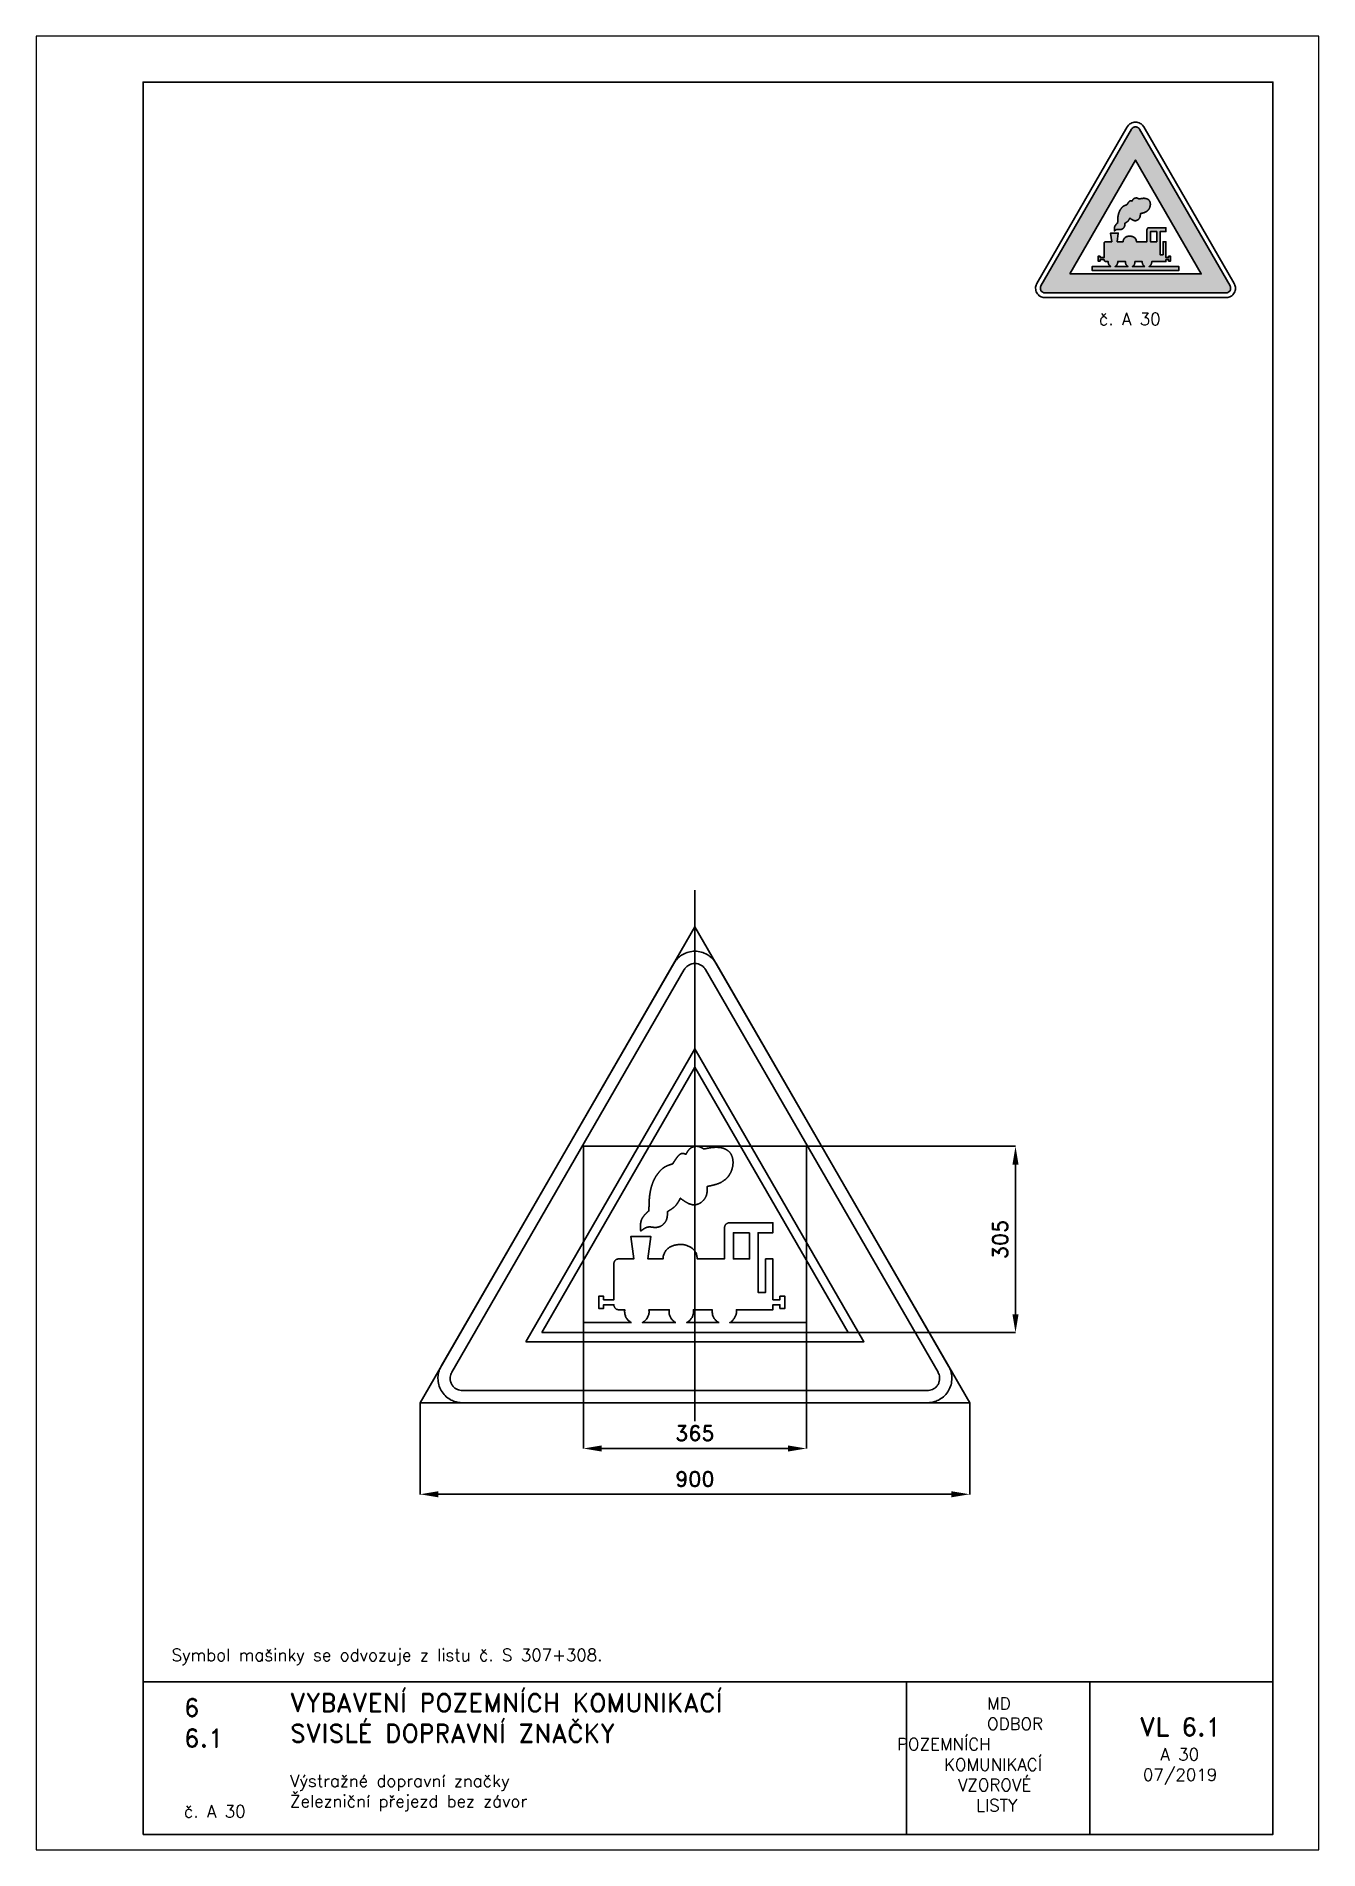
# Paper-space layout 'A 30' of a CAD drawing. Header units: millimetres. Extents: x 0 to 210, y 0 to 297.
# The model-space entities are those that its viewports show. They can reach past a viewport. Long polylines and large blocks are cut down to what shows.
import ezdxf

# ---------------------------------------------------------------- set-up
doc = ezdxf.new("R2010")
doc.units = ezdxf.units.MM
doc.header["$LTSCALE"] = 5
doc.linetypes.add('ČERCHOVANÁX2', pattern=[2, 1, -0.5, 0, -0.5])
doc.linetypes.add('ČÁRKOVANÁX2', pattern=[1.5, 1, -0.5])
for name, color, linetype in [('Kóty', 2, 'Continuous'), ('Rozpiska', 7, 'Continuous'), ('Značka', 7, 'Continuous')]:
    doc.layers.add(name, color=color, linetype=linetype)
doc.layers.add('Rámeček', color=6, linetype='Continuous', plot=False)
doc.styles.get("Standard").update_dxf_attribs({"font": 'romand.shx', "height": 25})
doc.dimstyles.get("Standard").update_dxf_attribs({"dimtxt": 25, "dimasz": 30, "dimexe": 0.18, "dimexo": 0.0625, "dimgap": 12.5, "dimtad": 1, "dimdec": 0, "dimzin": 0, "dimdsep": 46, "dimtxsty": 'Standard', "dimcen": 0.09, "dimadec": 0, "dimazin": 0, "dimtfac": 1, "dimtdec": 0, "dimtofl": 0, "dimtmove": 0, "dimatfit": 3, "dimfxl": 1, "dimtolj": 1, "dimtzin": 0, "dimarcsym": 0})

psp = doc.layouts.new('A 30')

# ---------------------------------------------------------------- texts
at = {"layer": 'Rozpiska', "color": 7, "attachment_point": 1}
for s, width, heights, insert, char_height in [('{\\C6;č. A 30}', 12.0077, [2.67], (174, 251.69), 2), ('Symbol mašinky se odvozuje z listu č. S 307+308.', 177.8033, [0], (22.17, 32.9), 2), ('6', 149.0422, [0], (24.17, 24.77), 3), ('{\\C6;VYBAVENÍ POZEMNÍCH KOMUNIKACÍ\\P}SVISLÉ DOPRAVNÍ ZNAČKY{\\H1.34524x; }', 149.0422, [0], (41.56, 25.56), 3), ('\\pi14.7414;{\\C6;MD\\P\\pi2.36044;}ODBOR POZEMNÍCH{\\H1.57143x; }\\P\\pi7.69378;KOMUNIKACÍ{\\H1.5x; }\\P\\pi9.97949;{\\C6;VZOROVÉ\\H1.47619x; \\H0.67742x;\\P\\pi12.93187;LISTY\\H1.26984x; }', 33.1018, [0], (140.95, 24.95), 2), ('\\pi1.03113;{\\H1.5x;\\C6;VL 6.1\\P\\pi4.41206;\\H0.66667x;A 30\\H1.66666x; \\H0.6x;\\P\\pi1.5549;07/2019\\H1.80159x; }', 16.0623, [0], (179.66, 21.61), 2), ('6.1', 149.0422, [0], (24.17, 19.78), 3), ('{\\C6;Výstražné dopravní značky\\P}Železniční přejezd bez závor{\\H2.11905x; }', 149.0422, [0], (41.56, 12.29), 2), ('{\\C6;č. A 30}', 12.3298, [2.67], (24.17, 7.28), 2)]:
    psp.add_mtext_dynamic_manual_height_columns(s, width=width, gutter_width=100, heights=heights, dxfattribs=dict(at, insert=insert, char_height=char_height))

msp = doc.modelspace()

# ---------------------------------------------------------------- blocks, each defined once
blk = doc.blocks.new('*D0')
at = {"layer": 'Defpoints', "color": 0, "transparency": 16777216}
for p in [(238.2, 115), (603.2, 115), (603.2, -74.9)]:
    blk.add_point(p, dxfattribs=at)
at = {"layer": 'Kóty', "color": 0, "lineweight": -2, "transparency": 16777216}
for p, q in [((238.2, 114.9), (238.2, -75.1)), ((603.2, 114.9), (603.2, -75.1)), ((268.2, -74.9), (573.2, -74.9))]:
    blk.add_line(p, q, dxfattribs=at)
at = {"layer": 'Kóty', "color": 0, "transparency": 16777216}
for points in [[(268.2, -69.9), (268.2, -79.9), (238.2, -74.9)], [(573.2, -69.9), (573.2, -79.9), (603.2, -74.9)]]:
    blk.add_solid(points, dxfattribs=at)
at = {"layer": 'Kóty', "color": 0, "transparency": 16777216, "insert": (420.7, -49.9), "char_height": 25, "attachment_point": 5}
blk.add_mtext('\\A1;365', dxfattribs=at)
blk = doc.blocks.new('*D1')
at = {"layer": 'Defpoints', "color": 0, "transparency": 16777216}
for p in [(-29.3, 0), (870.7, 0), (870.7, -149.9)]:
    blk.add_point(p, dxfattribs=at)
at = {"layer": 'Kóty', "color": 0, "lineweight": -2, "transparency": 16777216}
for p, q in [((-29.3, -0.1), (-29.3, -150.1)), ((870.7, -0.1), (870.7, -150.1)), ((0.7, -149.9), (840.7, -149.9))]:
    blk.add_line(p, q, dxfattribs=at)
at = {"layer": 'Kóty', "color": 0, "transparency": 16777216}
for points in [[(0.7, -144.9), (0.7, -154.9), (-29.3, -149.9)], [(840.7, -144.9), (840.7, -154.9), (870.7, -149.9)]]:
    blk.add_solid(points, dxfattribs=at)
at = {"layer": 'Kóty', "color": 0, "transparency": 16777216, "insert": (420.7, -124.9), "char_height": 25, "attachment_point": 5}
blk.add_mtext('\\A1;900', dxfattribs=at)
blk = doc.blocks.new('*D2')
at = {"layer": 'Defpoints', "color": 0, "transparency": 16777216}
for p in [(423.1, 420), (945.7, 420), (603.2, 115)]:
    blk.add_point(p, dxfattribs=at)
at = {"layer": 'Kóty', "color": 0, "lineweight": -2, "transparency": 16777216}
for p, q in [((423.1, 420), (945.9, 420)), ((945.7, 145), (945.7, 390)), ((603.3, 115), (945.9, 115))]:
    blk.add_line(p, q, dxfattribs=at)
at = {"layer": 'Kóty', "color": 0, "transparency": 16777216}
for points in [[(940.7, 390), (950.7, 390), (945.7, 420)], [(940.7, 145), (950.7, 145), (945.7, 115)]]:
    blk.add_solid(points, dxfattribs=at)
at = {"layer": 'Kóty', "color": 0, "transparency": 16777216, "insert": (920.7, 267.5), "char_height": 25, "attachment_point": 5, "rotation": 90}
blk.add_mtext('\\A1;305', dxfattribs=at)

# ---------------------------------------------------------------- dimensions: what is measured, and where the dimension line sits
at = {"layer": 'Kóty'}
dim = msp.add_linear_dim(base=(945.7, 420), p1=(603.2, 115), p2=(423.1, 420), angle=90, dimstyle='Standard', dxfattribs=at)
dim.commit()
dim.dimension.update_dxf_attribs({"geometry": '*D2', "text_midpoint": (920.7, 267.5)})
for base, p1, p2, picture, middle in [((603.2, -74.9), (238.2, 115), (603.2, 115), '*D0', (420.7, -49.9)), ((870.7, -149.9), (-29.3, 0), (870.7, 0), '*D1', (420.7, -124.9))]:
    dim = msp.add_linear_dim(base=base, p1=p1, p2=p2, dimstyle='Standard', dxfattribs=at)
    dim.commit()
    dim.dimension.update_dxf_attribs({"geometry": picture, "text_midpoint": middle})

# ---------------------------------------------------------------- linework, layer by layer
at = {"layer": 'Značka', "color": 6, "linetype": 'ČERCHOVANÁX2', "lineweight": 25, "ltscale": 5}
msp.add_line((420.7, 839.7), (420.7, -30.3), dxfattribs=at)
at = {"layer": 'Značka', "color": 6, "linetype": 'ČÁRKOVANÁX2', "ltscale": 2.5}
for points in [[(870.7, 0), (420.7, 779.4), (-29.3, 0)], [(169.9, 114.9), (420.7, 549.4), (671.5, 114.9)]]:
    msp.add_lwpolyline(points, close=True, dxfattribs=at)
at = {"layer": 'Značka', "color": 5}
for points in [[(836.1, 60), (455.4, 719.4), (454.2, 721.2, 0.010748), (453.1, 722.9, 0.055773), (447.5, 729.2, 0.055979), (440.7, 734.1, 0.069561), (431.1, 738.1, 0.069791), (420.7, 739.4, 0.069502), (410.4, 738.1, 0.067732), (400.7, 734.1, 0.055944), (393.9, 729.2, 0.061133), (388.4, 722.9, 0.012257), (387.2, 721.2), (386.1, 719.4), (5.4, 60, 0.003576), (4.4, 58.1, 0.010722), (3.5, 56.3, 0.055711), (0.8, 48.4, 0.055985), (0, 40, 0.069591), (1.3, 29.6, 0.069767), (5.4, 20, 0.069481), (11.7, 11.7, 0.067775), (20, 5.4, 0.055964), (27.6, 1.9, 0.061097), (35.8, 0.2, 0.01224), (37.9, 0.1, 0.004081), (40, 0), (801.4, 0, 0.003581), (803.5, 0.1, 0.010743), (805.6, 0.2, 0.055797), (813.8, 1.9, 0.055991), (821.4, 5.4, 0.069582), (829.8, 11.7, 0.069787), (836.1, 20, 0.069497), (840.1, 29.6, 0.067792), (841.4, 40, 0.055928), (840.6, 48.4, 0.060939), (838, 56.3), (837.1, 58.1), (836.1, 60)], [(332, 281.2), (332, 281.2), (332, 281.2), (332, 281.3), (332, 281.3), (332, 281.4), (332, 281.4), (332, 281.5), (332, 281.6), (332, 281.6), (332, 281.7), (332, 281.7), (332, 281.8), (332, 281.8), (332, 281.8), (332, 281.8), (332, 281.9), (332, 282), (331.9, 282.1), (331.9, 282.5), (331.9, 282.8), (331.9, 283.2), (331.8, 283.6), (331.8, 284), (331.8, 284.4), (331.8, 284.8), (331.8, 285.1), (331.7, 285.5), (331.7, 285.9), (331.7, 286.4), (331.7, 286.9), (331.7, 287.2), (331.7, 287.6), (331.7, 288), (331.7, 288.4), (331.7, 288.7), (331.7, 289), (331.7, 289.4), (331.7, 289.8), (331.7, 290.3), (331.7, 290.7), (331.7, 291.1), (331.7, 291.5), (331.7, 291.8), (331.8, 292.2), (331.8, 292.5), (331.8, 292.8), (331.8, 293.2), (331.9, 293.6), (331.9, 293.9), (332, 294.2), (332, 294.5), (332, 294.8), (332.1, 295.1), (332.1, 295.4), (332.2, 295.6), (332.2, 295.8), (332.3, 296.1), (332.3, 296.4), (332.4, 296.8), (332.5, 297.1), (332.5, 297.4), (332.6, 297.7), (332.7, 298), (332.8, 298.3), (332.8, 298.5), (332.9, 298.7), (333, 299), (333.1, 299.2), (333.1, 299.2), (333.1, 299.3), (333.1, 299.3), (333.1, 299.3), (333.1, 299.3), (333.1, 299.3), (333.1, 299.4), (333.1, 299.4), (333.2, 299.4), (333.2, 299.5), (333.2, 299.5), (333.2, 299.6), (333.2, 299.6), (333.2, 299.7), (333.3, 299.7), (333.3, 299.8), (333.3, 299.8), (333.3, 299.9), (333.4, 299.9), (333.4, 300), (333.4, 300), (333.4, 300.1), (333.4, 300.1), (333.4, 300.2), (333.5, 300.2), (333.5, 300.3), (333.5, 300.4), (333.6, 300.5), (333.6, 300.6), (333.7, 300.7), (333.7, 300.8), (333.8, 300.9), (333.8, 301), (333.9, 301.1), (333.9, 301.2), (334, 301.3), (334.1, 301.5), (334.3, 301.8), (334.4, 302.1), (334.5, 302.3), (334.7, 302.5), (334.8, 302.8), (334.9, 303), (335, 303.1), (335.2, 303.4), (335.3, 303.6), (335.6, 304), (335.8, 304.3), (336.1, 304.6), (336.3, 304.9), (336.5, 305.2), (336.7, 305.5), (336.9, 305.8), (337.1, 306), (337.3, 306.3), (337.6, 306.6), (337.9, 306.9), (338.2, 307.3), (338.4, 307.6), (338.7, 307.8), (339, 308.1), (339.2, 308.4), (339.4, 308.6), (339.7, 308.9), (339.9, 309.1), (340.2, 309.4), (340.5, 309.7), (340.7, 310), (341, 310.2), (341.2, 310.4), (341.4, 310.6), (341.7, 310.9), (341.8, 311), (342, 311.2), (342.2, 311.4), (342.5, 311.7), (342.8, 312), (343.1, 312.3), (343.3, 312.5), (343.6, 312.7), (343.9, 313), (344.1, 313.2), (344.3, 313.4), (344.5, 313.6), (344.7, 313.8), (345, 314), (345, 314.1), (345, 314.1), (345, 314.1), (345, 314.1), (345.1, 314.1), (345.1, 314.1), (345.1, 314.2), (345.1, 314.2), (345.2, 314.2), (345.2, 314.3), (345.3, 314.3), (345.3, 314.4), (345.4, 314.4), (345.4, 314.4), (345.4, 314.5), (345.5, 314.5), (345.5, 314.5), (345.5, 314.5), (345.5, 314.5), (345.5, 314.6), (345.5, 314.6), (345.5, 314.6), (345.5, 314.7), (345.5, 314.7), (345.5, 314.8), (345.5, 314.9), (345.5, 314.9), (345.5, 315), (345.5, 315.1), (345.5, 315.1), (345.5, 315.2), (345.5, 315.3), (345.5, 315.5), (345.5, 315.6), (345.5, 315.8), (345.5, 315.9), (345.5, 316.1), (345.5, 316.3), (345.5, 316.4), (345.5, 316.5), (345.5, 316.6), (345.5, 316.8), (345.5, 317.3), (345.5, 317.7), (345.5, 318.1), (345.5, 318.5), (345.5, 318.9), (345.5, 319.2), (345.5, 319.5), (345.5, 319.9), (345.5, 320.2), (345.5, 320.6), (345.6, 321.2), (345.6, 321.8), (345.6, 322.4), (345.6, 322.9), (345.6, 323.4), (345.6, 323.9), (345.6, 324.3), (345.6, 324.7), (345.7, 325.2), (345.7, 325.7), (345.7, 326.4), (345.7, 327), (345.7, 327.5), (345.8, 328), (345.8, 328.5), (345.8, 329), (345.8, 329.5), (345.9, 329.9), (345.9, 330.4), (345.9, 330.9), (346, 331.4), (346, 331.9), (346, 332.3), (346.1, 332.7), (346.1, 333.1), (346.1, 333.5), (346.1, 333.9), (346.2, 334.2), (346.2, 334.6), (346.2, 335), (346.3, 335.7), (346.3, 336.3), (346.4, 336.8), (346.4, 337.3), (346.5, 337.9), (346.5, 338.4), (346.6, 338.8), (346.6, 339.2), (346.7, 339.7), (346.8, 340.2, -0.002809), (346.9, 341.3, -0.003894), (347.1, 342.5, -0.003456), (347.2, 343.4, -0.002992), (347.4, 344.3, -0.002734), (347.5, 345.2, -0.002708), (347.7, 346.1), (347.9, 346.8), (348, 347.6, -0.002449), (348.2, 348.5), (348.4, 349.4), (348.6, 350.3, -0.002549), (348.9, 351.2, -0.002544), (349, 352, -0.002382), (349.2, 352.7, -0.002441), (349.5, 353.5, -0.002602), (349.7, 354.2, -0.00226), (349.8, 354.8, -0.00257), (350, 355.4, -0.003001), (350.3, 356.2, -0.001946), (350.5, 356.9, -0.002342), (350.8, 357.8, -0.00358), (351.1, 358.7, -0.003369), (351.4, 359.4, -0.003061), (351.6, 360.1, -0.002916), (351.9, 360.9, -0.00304), (352.2, 361.6, -0.002591), (352.5, 362.2, -0.002719), (352.7, 362.7, -0.003107), (353, 363.4, -0.002558), (353.3, 364.2, -0.002584), (353.6, 364.8, -0.003313), (354, 365.5, -0.002973), (354.2, 366.1, -0.002951), (354.5, 366.6, -0.002954), (354.8, 367.2, -0.003175), (355.1, 367.7, -0.002659), (355.4, 368.2, -0.002712), (355.6, 368.6, -0.003359), (355.9, 369.1, -0.003324), (356.2, 369.7, -0.004918), (356.7, 370.5, -0.005015), (357.2, 371.3, -0.003957), (357.7, 371.9, -0.00344), (358.1, 372.6, -0.002985), (358.6, 373.2, -0.002736), (359, 373.8, -0.002048), (359.4, 374.4, -0.001912), (359.8, 374.9, -0.0018), (360.3, 375.5, -0.00083), (360.7, 376.1), (361.1, 376.5, -0.001575), (361.4, 377, -0.001756), (361.7, 377.3, -0.00189), (362, 377.7, -0.002079), (362.3, 378, -0.002275), (362.6, 378.4, -0.002121), (362.8, 378.7, -0.002718), (363, 379, -0.003022), (363.3, 379.3), (363.6, 379.6), (364, 380, -0.003607), (364.3, 380.3, -0.003437), (364.5, 380.6, -0.002928), (364.8, 380.9), (365.1, 381.1), (365.3, 381.4), (365.6, 381.6), (365.8, 381.8), (366.1, 382.1), (366.4, 382.4), (366.7, 382.7, -0.003636), (367, 383), (367.3, 383.2), (367.6, 383.5), (367.9, 383.7), (368.2, 383.9), (368.4, 384.1), (368.7, 384.3), (369, 384.5), (369.3, 384.8), (369.6, 385), (369.9, 385.2), (370.1, 385.4), (370.4, 385.5), (370.6, 385.7), (370.9, 385.9), (371.1, 386), (371.3, 386.1), (371.6, 386.3), (371.8, 386.4, -0.004689), (372.2, 386.6, -0.0049), (372.6, 386.8), (372.9, 387), (373.3, 387.2), (373.6, 387.3), (374, 387.5), (374.2, 387.6), (374.5, 387.7), (374.9, 387.9), (375.2, 388), (375.4, 388.2), (375.7, 388.3), (375.9, 388.3), (376.1, 388.4), (376.3, 388.5), (376.5, 388.6), (376.7, 388.7), (376.8, 388.7), (377, 388.8), (377.3, 388.9), (377.5, 389), (377.7, 389), (377.9, 389.1), (378, 389.2), (378.2, 389.2), (378.4, 389.3), (378.5, 389.3), (378.7, 389.4), (378.9, 389.5), (379, 389.5), (379.3, 389.6), (379.5, 389.7), (379.7, 389.7), (379.8, 389.8), (380, 389.9), (380.2, 389.9), (380.4, 390), (380.5, 390), (380.7, 390.1), (380.9, 390.1), (381.1, 390.2), (381.2, 390.3), (381.4, 390.3), (381.5, 390.4), (381.7, 390.4), (381.9, 390.5), (382, 390.5), (382.1, 390.6), (382.2, 390.6), (382.4, 390.7), (382.6, 390.7), (382.8, 390.8), (383, 390.9), (383.1, 390.9), (383.3, 391), (383.5, 391), (383.6, 391.1), (383.7, 391.1), (383.9, 391.2), (384, 391.2), (384, 391.2), (384, 391.3), (384.1, 391.3), (384.1, 391.3), (384.1, 391.3), (384.1, 391.3), (384.1, 391.3), (384.2, 391.3), (384.2, 391.3), (384.2, 391.3), (384.3, 391.3), (384.3, 391.3), (384.3, 391.4), (384.3, 391.4), (384.3, 391.4), (384.4, 391.4), (384.4, 391.4), (384.4, 391.4), (384.4, 391.4), (384.4, 391.4), (384.4, 391.5), (384.4, 391.5), (384.5, 391.6), (384.5, 391.6), (384.5, 391.6), (384.5, 391.6), (384.6, 391.7), (384.6, 391.7, -0.003323), (384.6, 391.8), (384.7, 391.9), (384.7, 391.9), (384.8, 392), (384.8, 392.1), (384.9, 392.1), (384.9, 392.2), (384.9, 392.3), (385, 392.3), (385, 392.4, -0.001811), (385.2, 392.6), (385.3, 392.8), (385.4, 393), (385.5, 393.2), (385.6, 393.3), (385.7, 393.5), (385.8, 393.6), (385.9, 393.8), (386, 393.9, -0.001327), (386.1, 394.1, -0.001917), (386.3, 394.4, 0.000665), (386.5, 394.7, 0.001103), (386.7, 394.9), (386.8, 395.1), (387, 395.4), (387.1, 395.6), (387.2, 395.8), (387.4, 396), (387.5, 396.2, -0.001442), (387.7, 396.4, -0.00183), (387.8, 396.7, -0.000451), (388, 397), (388.2, 397.2, -0.00048), (388.3, 397.5, -0.000718), (388.5, 397.7, -0.000779), (388.7, 397.9, -0.000562), (388.8, 398.1, -0.00052), (388.9, 398.3, -0.000864), (389.1, 398.5, -0.001013), (389.2, 398.8, -0.000941), (389.4, 399, -0.000573), (389.6, 399.2, -0.00058), (389.7, 399.4, -0.000549), (389.8, 399.6, -0.000472), (390, 399.8, -0.000578), (390.1, 400, -0.000685), (390.2, 400.1, -0.000685), (390.3, 400.3, -0.00073), (390.5, 400.5, -0.00047), (390.6, 400.7, -0.000467), (390.8, 400.9, -0.001135), (391, 401.2, -0.001301), (391.2, 401.5, -0.001562), (391.4, 401.7, -0.001859), (391.6, 402, -0.002077), (391.8, 402.2, -0.002045), (391.9, 402.4, -0.002473), (392.1, 402.6, -0.00289), (392.3, 402.8, -0.00191), (392.5, 403.1, -0.001618), (392.7, 403.3, -0.002495), (392.8, 403.5, -0.002118), (393, 403.6), (393.1, 403.8), (393.3, 404), (393.4, 404.1), (393.5, 404.3), (393.7, 404.4), (393.8, 404.6), (394, 404.7), (394.1, 404.9), (394.3, 405), (394.4, 405.2), (394.6, 405.3), (394.7, 405.4), (394.8, 405.6), (394.9, 405.7), (395, 405.8), (395.2, 405.9), (395.3, 406), (395.5, 406.2), (395.6, 406.3), (395.8, 406.4), (395.9, 406.5), (396, 406.6), (396.2, 406.7), (396.3, 406.8), (396.4, 406.9), (396.5, 407), (396.7, 407.1), (396.8, 407.2), (397, 407.3), (397.1, 407.4), (397.2, 407.5), (397.4, 407.5), (397.5, 407.6), (397.6, 407.6), (397.7, 407.7), (397.9, 407.8), (398, 407.8), (398.2, 407.9), (398.3, 407.9), (398.4, 408), (398.6, 408), (398.7, 408), (398.8, 408.1), (399, 408.1), (399.1, 408.1), (399.2, 408.1), (399.3, 408.2), (399.5, 408.2), (399.7, 408.2), (399.8, 408.2), (399.9, 408.3), (400.1, 408.3), (400.2, 408.3), (400.3, 408.3), (400.4, 408.3), (400.6, 408.3), (400.7, 408.3), (400.9, 408.3), (401, 408.3), (401.2, 408.3), (401.3, 408.3), (401.4, 408.3), (401.5, 408.3), (401.7, 408.3), (401.8, 408.2), (401.9, 408.2), (402, 408.2), (402.2, 408.2), (402.3, 408.1), (402.5, 408.1), (402.6, 408.1), (402.7, 408), (402.9, 408), (403, 408), (403.1, 408), (403.2, 407.9), (403.4, 407.9), (403.5, 407.8), (403.7, 407.8), (403.8, 407.7), (403.9, 407.7), (404, 407.7), (404.1, 407.6), (404.2, 407.6), (404.3, 407.6), (404.5, 407.5), (404.6, 407.5), (404.7, 407.4), (404.9, 407.3), (405, 407.3), (405.1, 407.3), (405.2, 407.2), (405.3, 407.2), (405.4, 407.1), (405.5, 407.1), (405.6, 407), (405.7, 407), (405.7, 407), (405.7, 407), (405.8, 407), (405.8, 407), (405.8, 407), (405.8, 407), (405.8, 406.9), (405.8, 406.9), (405.9, 406.9), (405.9, 406.9), (405.9, 406.9), (405.9, 406.9), (405.9, 406.9), (406, 406.9), (406, 406.9), (406, 406.9), (406, 406.9), (406, 406.9), (406, 406.9), (406, 407), (406, 407), (406, 407), (406.1, 407.1), (406.1, 407.1), (406.1, 407.1), (406.1, 407.2), (406.1, 407.2), (406.2, 407.2), (406.2, 407.3), (406.3, 407.4), (406.3, 407.5), (406.3, 407.5), (406.4, 407.6), (406.4, 407.7), (406.4, 407.7), (406.5, 407.8), (406.5, 407.8), (406.6, 407.9), (406.7, 408.1), (406.8, 408.3), (406.9, 408.5), (407, 408.7), (407.1, 408.8), (407.2, 409), (407.3, 409.1), (407.4, 409.3), (407.5, 409.4), (407.6, 409.6), (407.7, 409.9), (407.9, 410.1), (408, 410.4), (408.2, 410.6), (408.3, 410.8), (408.5, 411), (408.6, 411.2), (408.7, 411.4), (408.8, 411.6), (409, 411.8, -0.002141), (409.1, 412.1, -0.002416), (409.3, 412.3, -0.002241), (409.5, 412.5, -0.002544), (409.6, 412.7, -0.002643), (409.8, 412.9, -0.002547), (409.9, 413.2, -0.002531), (410.1, 413.3, -0.003185), (410.2, 413.5, -0.003383), (410.3, 413.7, -0.000837), (410.5, 413.9, -0.000988), (410.7, 414.1, -0.003533), (410.8, 414.3, -0.003502), (410.9, 414.4, -0.002966), (411.1, 414.6, -0.002857), (411.2, 414.7, -0.002848), (411.4, 414.9, -0.002241), (411.5, 415, -0.002249), (411.6, 415.1, -0.002853), (411.7, 415.2, -0.003062), (411.9, 415.4, -0.004795), (412.1, 415.6, -0.004517), (412.3, 415.8, -0.003838), (412.5, 416, -0.004178), (412.7, 416.2, -0.004367), (412.9, 416.3, -0.004549), (413.1, 416.5, -0.003919), (413.3, 416.6, -0.004129), (413.4, 416.8, -0.004841), (413.6, 416.9, -0.004532), (413.8, 417.1, -0.006388), (414.1, 417.3, -0.006872), (414.4, 417.5, -0.00581), (414.7, 417.6, -0.005326), (414.9, 417.8, -0.005275), (415.2, 417.9, -0.005175), (415.4, 418), (415.6, 418.1), (415.8, 418.2, -0.004868), (416.1, 418.4, -0.004867), (416.4, 418.5, -0.004892), (416.6, 418.6), (416.9, 418.7), (417.1, 418.8), (417.4, 418.9), (417.6, 419), (417.8, 419.1), (418, 419.1), (418.2, 419.2), (418.4, 419.3), (418.7, 419.3), (419, 419.4), (419.3, 419.5), (419.5, 419.5), (419.7, 419.6), (420, 419.7), (420.2, 419.7), (420.4, 419.7), (420.6, 419.8), (420.8, 419.8), (421.1, 419.8), (421.3, 419.9), (421.6, 419.9), (421.8, 419.9), (422, 419.9), (422.2, 420), (422.4, 420), (422.5, 420), (422.7, 420), (422.9, 420), (423.1, 420), (423.4, 420), (423.7, 420), (423.9, 420), (424.2, 420), (424.4, 420), (424.6, 420), (424.8, 419.9), (425, 419.9), (425.3, 419.9), (425.5, 419.9), (425.8, 419.8), (426.1, 419.8), (426.4, 419.7), (426.6, 419.7), (426.9, 419.6), (427.1, 419.6), (427.3, 419.5), (427.5, 419.4), (427.8, 419.4), (428, 419.3), (428.3, 419.2), (428.5, 419.1), (428.7, 419.1), (428.9, 419), (429.1, 418.9), (429.3, 418.8), (429.4, 418.8), (429.6, 418.7), (429.8, 418.6), (430, 418.5), (430.2, 418.4), (430.5, 418.3), (430.7, 418.2), (430.9, 418.1), (431.1, 418), (431.2, 417.9), (431.4, 417.9), (431.6, 417.8), (431.7, 417.7), (431.9, 417.6), (432.1, 417.5), (432.3, 417.4), (432.5, 417.3), (432.6, 417.2), (432.8, 417.1), (432.9, 417), (433, 417), (433.2, 416.9), (433.3, 416.8), (433.5, 416.7), (433.7, 416.6), (433.9, 416.5), (434, 416.4), (434.2, 416.3), (434.4, 416.2), (434.5, 416.1), (434.7, 416), (434.8, 415.9), (434.9, 415.8), (435.1, 415.8), (435.1, 415.7), (435.1, 415.7), (435.1, 415.7), (435.1, 415.7), (435.2, 415.7), (435.2, 415.7), (435.2, 415.7), (435.2, 415.7), (435.2, 415.7), (435.3, 415.6), (435.3, 415.6), (435.3, 415.6), (435.4, 415.6), (435.4, 415.6), (435.4, 415.6), (435.4, 415.5), (435.4, 415.5), (435.4, 415.5), (435.5, 415.5), (435.5, 415.5), (435.5, 415.5), (435.5, 415.6), (435.6, 415.6), (435.6, 415.6), (435.7, 415.6), (435.8, 415.6), (435.9, 415.6), (436, 415.7), (436, 415.7), (436.1, 415.7), (436.2, 415.7), (436.3, 415.7), (436.5, 415.8), (436.7, 415.8), (436.9, 415.8), (437, 415.9), (437.2, 415.9), (437.4, 416), (437.5, 416), (437.6, 416), (437.8, 416), (438, 416.1), (438.5, 416.2), (439, 416.3), (439.4, 416.4), (439.8, 416.5), (440.3, 416.6), (440.7, 416.6), (441, 416.7), (441.4, 416.8), (441.8, 416.9), (442.2, 416.9), (442.9, 417.1), (443.6, 417.2), (444.1, 417.3), (444.7, 417.4), (445.3, 417.5), (445.8, 417.6), (446.3, 417.7), (446.8, 417.7), (447.3, 417.8), (447.9, 417.9), (448.6, 418, -0.002974), (449.3, 418, -0.003042), (449.8, 418.1), (450.4, 418.2), (451, 418.2), (451.6, 418.3), (452, 418.3), (452.5, 418.3), (453.1, 418.4), (453.6, 418.4), (454.2, 418.4), (454.7, 418.4), (455.2, 418.4), (455.7, 418.4), (456.1, 418.4), (456.6, 418.4), (457, 418.4), (457.3, 418.4), (457.8, 418.4), (458.3, 418.3, -0.003888), (459, 418.3, -0.004362), (459.7, 418.2), (460.3, 418.2), (460.9, 418.1), (461.5, 418), (462.1, 418), (462.5, 417.9), (463, 417.8), (463.6, 417.7), (464.2, 417.6), (464.6, 417.5), (465, 417.4), (465.4, 417.3), (465.7, 417.2), (466.1, 417.1), (466.4, 417), (466.7, 416.9), (467, 416.8), (467.3, 416.7), (467.7, 416.6), (468, 416.5), (468.4, 416.3), (468.6, 416.2), (468.9, 416.1), (469.2, 416), (469.5, 415.9), (469.7, 415.8), (470, 415.6), (470.2, 415.5), (470.5, 415.4), (470.8, 415.2), (471.2, 415.1), (471.5, 414.9), (471.7, 414.8), (472, 414.6), (472.3, 414.5), (472.5, 414.3), (472.7, 414.2), (473, 414), (473.2, 413.9), (473.5, 413.7), (473.7, 413.5), (473.9, 413.4), (474.1, 413.3), (474.3, 413.1), (474.5, 413), (474.7, 412.9), (474.8, 412.8), (475, 412.6), (475.2, 412.5), (475.5, 412.2), (475.8, 412), (476, 411.8), (476.2, 411.6), (476.4, 411.4), (476.6, 411.2), (476.8, 411), (477, 410.9), (477.2, 410.7), (477.4, 410.4), (477.9, 409.9, -0.01195), (478.4, 409.3), (478.8, 408.7), (479.2, 408.2), (479.5, 407.6), (479.9, 407.1), (480.1, 406.6), (480.4, 406.2), (480.6, 405.6), (480.9, 405), (481.2, 404.4), (481.4, 403.7), (481.6, 403.2), (481.8, 402.7), (482, 402.1), (482.1, 401.6), (482.2, 401.2), (482.4, 400.7), (482.5, 400.2), (482.6, 399.6), (482.7, 398.9), (482.8, 398.2), (482.9, 397.7), (483, 397.1), (483, 396.5), (483.1, 395.9), (483.1, 395.5), (483.2, 395), (483.2, 394.4), (483.2, 393.8), (483.2, 393.3), (483.2, 392.7), (483.2, 392.2), (483.2, 391.8), (483.1, 391.3), (483.1, 390.8), (483.1, 390.5), (483, 390.1), (483, 389.6), (482.9, 389.2), (482.8, 388.5), (482.7, 387.8), (482.6, 387.2), (482.5, 386.6), (482.4, 386.1), (482.2, 385.5), (482.1, 385.1), (482, 384.6), (481.9, 384), (481.7, 383.5), (481.5, 382.9), (481.3, 382.2), (481.2, 381.7), (481, 381.2), (480.8, 380.7), (480.6, 380.2), (480.5, 379.8), (480.3, 379.4), (480.1, 378.9), (479.9, 378.4), (479.7, 377.9), (479.5, 377.4), (479.3, 377), (479.1, 376.6), (478.9, 376.2), (478.7, 375.8), (478.5, 375.5), (478.3, 375.2), (478.1, 374.8), (477.9, 374.4), (477.6, 374), (477.4, 373.5), (477.1, 373.2), (476.9, 372.8), (476.7, 372.4), (476.4, 372.1), (476.2, 371.8), (476, 371.5), (475.8, 371.2), (475.5, 370.8), (475.3, 370.5), (475, 370.2), (474.8, 369.9), (474.6, 369.7), (474.4, 369.4), (474.1, 369.2), (473.9, 368.9), (473.8, 368.7), (473.5, 368.5), (473.3, 368.2), (473, 367.9), (472.6, 367.5), (472.3, 367.2), (472, 367), (471.7, 366.7), (471.4, 366.4), (471.2, 366.2), (470.9, 366), (470.6, 365.7), (470.3, 365.4), (469.6, 364.9), (468.9, 364.3), (468.3, 363.9), (467.7, 363.5), (467.1, 363.1), (466.5, 362.7), (466, 362.4), (465.5, 362.1), (464.9, 361.7), (464.3, 361.3), (463.6, 361, -0.005621), (462.9, 360.7), (462.4, 360.4), (461.8, 360.1), (461.2, 359.9), (460.7, 359.6), (460.2, 359.5), (459.7, 359.3), (459.2, 359.1), (458.6, 358.8), (457.9, 358.6, -0.003337), (457.1, 358.3, -0.00304), (456.5, 358.1, -0.002661), (455.9, 357.9), (455.3, 357.7, -0.002285), (454.7, 357.5), (454.2, 357.4), (453.7, 357.3, -0.002086), (453.1, 357.1), (452.5, 356.9), (451.9, 356.7, -0.001824), (451.3, 356.6, -0.001803), (450.8, 356.5), (450.3, 356.3), (449.8, 356.2), (449.3, 356.1), (448.9, 356), (448.5, 355.9), (447.9, 355.8), (447.4, 355.6), (446.8, 355.5, -0.000973), (446.1, 355.3, -0.000902), (445.6, 355.2, -0.000569), (445, 355.1), (444.5, 355), (444, 354.9), (443.5, 354.8), (443.1, 354.7), (442.6, 354.6), (442.2, 354.5), (442.1, 354.5), (442, 354.4), (442, 354.4), (442, 354.4), (441.9, 354.4), (441.9, 354.4), (441.8, 354.4), (441.8, 354.4), (441.7, 354.4), (441.6, 354.4), (441.5, 354.3), (441.4, 354.3), (441.3, 354.3), (441.2, 354.3), (441.1, 354.3), (441.1, 354.2), (441, 354.2), (441, 354.2), (441, 354.2), (441, 354.2), (441, 354.2), (441, 354.2), (441, 354.1), (441, 354.1), (441, 354.1), (441, 354), (441, 354), (441, 353.9), (441, 353.9), (441, 353.8), (441, 353.8), (441, 353.7), (441, 353.6), (441, 353.5), (441, 353.4), (441, 353.2), (441, 353.1), (441, 353), (441, 353), (441, 352.9), (441, 352.8), (441, 352.7), (441, 352.3), (441, 352), (441, 351.8), (441, 351.5), (441, 351.2), (441, 351), (441, 350.8), (441, 350.6), (441, 350.3), (441, 350), (441, 349.6), (441, 349.2), (441, 348.8), (440.9, 348.5), (440.9, 348.1), (440.9, 347.8), (440.9, 347.5), (440.9, 347.2), (440.8, 346.9), (440.8, 346.5), (440.8, 346.1), (440.7, 345.7), (440.7, 345.4), (440.7, 345), (440.6, 344.7), (440.6, 344.4), (440.5, 344.1), (440.5, 343.8), (440.4, 343.5), (440.4, 343.1), (440.3, 342.8), (440.2, 342.5), (440.2, 342.2), (440.1, 341.9), (440.1, 341.7), (440, 341.4), (439.9, 341.2), (439.9, 341), (439.8, 340.7), (439.7, 340.4), (439.6, 340), (439.5, 339.6), (439.4, 339.3), (439.3, 339), (439.1, 338.7), (439, 338.3), (438.9, 338.1), (438.8, 337.8), (438.6, 337.5), (438.5, 337.2), (438.2, 336.6), (437.9, 336.1), (437.7, 335.6), (437.4, 335.2), (437.1, 334.7), (436.8, 334.3), (436.6, 334), (436.4, 333.6), (436.1, 333.2), (435.7, 332.8), (435.4, 332.4), (435.1, 332), (434.8, 331.7), (434.5, 331.4), (434.2, 331), (433.9, 330.7), (433.6, 330.5), (433.4, 330.2), (433, 329.9), (432.7, 329.7), (432.3, 329.3), (431.9, 329), (431.6, 328.7), (431.3, 328.4), (430.9, 328.2), (430.6, 327.9), (430.3, 327.7), (430, 327.5), (429.6, 327.3), (429.3, 327.1), (428.9, 326.9), (428.6, 326.7), (428.3, 326.5), (428, 326.3), (427.7, 326.2), (427.4, 326), (427.1, 325.9), (426.9, 325.8), (426.6, 325.7), (426.3, 325.5, -0.006707), (425.8, 325.4, -0.006984), (425.4, 325.2, -0.005906), (425, 325.1, -0.005834), (424.6, 325, -0.005755), (424.3, 324.8, -0.005902), (423.9, 324.7, -0.004922), (423.6, 324.7, -0.005274), (423.3, 324.6, -0.005917), (422.9, 324.5, -0.004372), (422.5, 324.4, -0.008164), (421.7, 324.3, -0.011328), (421, 324.2, -0.01033), (420.4, 324.2, -0.009423), (419.7, 324.2, -0.009124), (419.1, 324.1, -0.00947), (418.5, 324.2, -0.007935), (418, 324.2, -0.008572), (417.5, 324.2, -0.009764), (416.9, 324.3, -0.007072), (416.3, 324.4, -0.007229), (415.7, 324.5, -0.009565), (415, 324.7), (414.5, 324.8), (414, 325), (413.5, 325.1), (413, 325.3), (412.6, 325.4), (412.2, 325.6), (411.7, 325.8), (411.2, 326), (410.5, 326.3), (409.9, 326.6), (409.4, 326.8), (408.9, 327.1), (408.4, 327.4), (407.9, 327.6), (407.5, 327.8), (407.1, 328.1), (406.6, 328.4), (406.1, 328.7), (405.6, 329), (405.1, 329.3), (404.6, 329.5), (404.2, 329.8), (403.8, 330), (403.4, 330.3), (403.1, 330.5), (402.8, 330.7), (402.4, 331), (402, 331.3), (401.4, 331.6), (400.9, 332), (400.5, 332.3), (400, 332.6), (399.6, 332.9), (399.2, 333.2), (398.8, 333.5), (398.5, 333.7), (398.1, 334), (397.7, 334.2), (397.6, 334.3), (397.6, 334.3), (397.6, 334.3), (397.6, 334.4), (397.5, 334.4), (397.5, 334.4), (397.5, 334.4), (397.4, 334.5), (397.3, 334.5), (397.2, 334.6), (397.2, 334.6), (397.1, 334.7), (397, 334.7), (397, 334.8), (396.9, 334.8), (396.8, 334.9), (396.8, 334.9), (396.8, 334.9), (396.8, 334.9), (396.8, 334.9), (396.8, 334.9), (396.8, 334.9), (396.8, 334.8), (396.8, 334.8), (396.7, 334.8), (396.7, 334.7), (396.7, 334.7), (396.7, 334.7), (396.7, 334.6), (396.7, 334.6), (396.6, 334.6), (396.6, 334.5), (396.6, 334.4), (396.5, 334.3), (396.5, 334.3), (396.5, 334.2), (396.4, 334.1), (396.4, 334.1), (396.4, 334), (396.3, 333.9), (396.3, 333.9), (396.2, 333.8), (396.1, 333.6), (396, 333.3), (395.9, 333.2), (395.8, 333), (395.7, 332.8), (395.6, 332.6), (395.6, 332.5), (395.5, 332.3), (395.4, 332.1), (395.3, 332), (395.1, 331.7), (395, 331.4), (394.8, 331.1), (394.7, 330.9), (394.6, 330.7), (394.4, 330.4), (394.3, 330.2), (394.2, 330.1), (394.1, 329.8), (393.9, 329.6), (393.8, 329.3), (393.6, 329), (393.5, 328.8), (393.3, 328.6), (393.2, 328.3), (393, 328.1), (392.9, 327.9), (392.8, 327.7), (392.7, 327.5), (392.5, 327.3), (392.4, 327.1), (392.2, 326.8), (392.1, 326.7), (392, 326.5), (391.9, 326.3), (391.7, 326.1), (391.7, 326), (391.6, 325.9), (391.4, 325.7), (391.3, 325.5), (391.1, 325.2), (390.9, 325), (390.8, 324.8), (390.6, 324.6), (390.5, 324.4), (390.3, 324.2), (390.2, 324), (390, 323.8), (389.9, 323.6), (389.7, 323.4), (389.4, 323.1), (389, 322.7), (388.7, 322.4), (388.4, 322.1), (388.2, 321.8), (387.9, 321.5), (387.6, 321.3), (387.4, 321.1), (387.1, 320.8), (386.7, 320.5), (386.4, 320.3), (386.1, 320), (385.8, 319.8), (385.6, 319.5), (385.3, 319.3), (385, 319.1), (384.8, 318.9), (384.6, 318.8), (384.3, 318.6), (384, 318.4), (383.7, 318.1), (383.3, 317.9), (383.1, 317.7), (382.8, 317.5), (382.5, 317.3), (382.2, 317.1), (382, 316.9), (381.7, 316.7), (381.4, 316.5), (381.1, 316.4), (380.9, 316.2), (380.6, 316), (380.3, 315.8), (380.1, 315.7), (379.9, 315.5), (379.6, 315.4), (379.4, 315.3), (379.2, 315.1), (379, 315), (378.7, 314.8), (378.4, 314.7), (378.1, 314.5), (377.9, 314.3), (377.6, 314.1), (377.4, 314), (377.1, 313.8), (376.9, 313.7), (376.7, 313.6), (376.5, 313.5), (376.2, 313.3), (376.2, 313.3), (376.2, 313.3), (376.2, 313.3), (376.2, 313.3), (376.1, 313.3), (376.1, 313.3), (376.1, 313.2), (376.1, 313.2), (376, 313.2), (376, 313.2), (375.9, 313.1), (375.9, 313.1), (375.8, 313.1), (375.8, 313.1), (375.8, 313), (375.7, 313), (375.7, 313), (375.7, 313), (375.7, 313), (375.7, 313), (375.7, 313), (375.7, 313), (375.7, 312.9), (375.7, 312.9), (375.7, 312.9), (375.7, 312.8), (375.7, 312.8), (375.7, 312.7), (375.7, 312.7), (375.7, 312.7), (375.7, 312.6), (375.7, 312.6), (375.7, 312.5), (375.7, 312.4), (375.7, 312.3), (375.7, 312.2), (375.7, 312.1), (375.7, 312.1), (375.7, 312), (375.7, 311.9), (375.7, 311.9), (375.7, 311.8), (375.7, 311.5), (375.7, 311.3), (375.7, 311.1), (375.7, 310.9), (375.7, 310.7), (375.7, 310.5), (375.7, 310.3), (375.7, 310.1), (375.7, 309.9), (375.7, 309.7), (375.7, 309.4), (375.7, 309.1), (375.7, 308.8), (375.7, 308.6), (375.6, 308.3), (375.6, 308), (375.6, 307.8), (375.6, 307.6), (375.6, 307.3), (375.6, 307.1), (375.6, 306.8), (375.5, 306.4), (375.5, 306.2), (375.5, 305.9), (375.5, 305.7), (375.4, 305.4), (375.4, 305.2), (375.4, 305), (375.3, 304.7), (375.3, 304.5), (375.3, 304.2), (375.2, 304), (375.2, 303.7), (375.2, 303.5), (375.1, 303.3), (375.1, 303.1), (375, 303), (375, 302.8), (375, 302.6), (374.9, 302.4), (374.9, 302.1), (374.8, 301.7), (374.7, 301.5), (374.7, 301.2), (374.6, 300.9), (374.5, 300.7), (374.4, 300.5), (374.4, 300.3), (374.3, 300), (374.2, 299.8), (374, 299.2), (373.7, 298.7), (373.5, 298.3), (373.3, 297.9), (373.1, 297.5), (372.8, 297.1), (372.6, 296.8), (372.4, 296.4), (372.1, 296), (371.9, 295.7), (371.6, 295.3), (371.3, 294.9), (371, 294.6), (370.8, 294.2), (370.5, 293.9), (370.3, 293.6), (370, 293.4), (369.8, 293.1), (369.5, 292.9), (369.3, 292.6), (368.9, 292.2), (368.6, 291.9), (368.3, 291.6), (368, 291.4), (367.7, 291.1), (367.3, 290.9), (367.1, 290.7), (366.8, 290.5), (366.5, 290.3), (366.2, 290), (365.9, 289.8), (365.5, 289.6), (365.3, 289.5), (365, 289.3), (364.7, 289.2), (364.4, 289), (364.2, 288.9), (364, 288.8, -0.006657), (363.7, 288.7), (363.4, 288.5, -0.006603), (363, 288.4, -0.009144), (362.6, 288.2, -0.007872), (362.2, 288.1, -0.006312), (361.8, 288, -0.005443), (361.5, 287.9, -0.005172), (361.1, 287.8, -0.003988), (360.8, 287.7, -0.003537), (360.5, 287.7, -0.003545), (360.1, 287.6, -0.002478), (359.7, 287.5, -0.002873), (359.3, 287.5, -0.004471), (358.8, 287.4, -0.004388), (358.4, 287.3, -0.004464), (358, 287.3, -0.004766), (357.7, 287.2, -0.005238), (357.3, 287.2), (357, 287.2), (356.7, 287.2), (356.3, 287.2), (356, 287.2), (355.9, 287.2), (355.9, 287.2), (355.8, 287.2), (355.8, 287.2), (355.7, 287.2), (355.6, 287.2), (355.4, 287.2), (355.1, 287.2), (354.8, 287.2), (354.5, 287.2), (354.2, 287.2), (353.8, 287.3), (353.6, 287.3), (353.3, 287.3), (353, 287.3), (352.7, 287.4), (352.3, 287.4), (352, 287.5), (351.6, 287.5), (351.3, 287.5), (351, 287.6), (350.7, 287.6), (350.5, 287.6), (350.2, 287.7), (349.9, 287.7), (349.6, 287.7), (349.3, 287.8), (349, 287.8), (348.8, 287.8), (348.5, 287.9), (348.3, 287.9), (348, 287.9), (347.8, 287.9), (347.6, 287.9), (347.4, 287.9), (347.2, 287.9), (346.8, 288), (346.4, 288), (346.1, 288), (345.9, 287.9), (345.6, 287.9), (345.3, 287.9), (345, 287.9), (344.8, 287.9, 0.005404), (344.5, 287.8), (344.2, 287.8, 0.004773), (343.8, 287.7, 0.008055), (343.4, 287.7, 0.007447), (343.1, 287.6, 0.00634), (342.8, 287.5, 0.005984), (342.5, 287.5, 0.006224), (342.2, 287.4, 0.005039), (342, 287.3, 0.005076), (341.7, 287.2, 0.005873), (341.4, 287.1, 0.00448), (341.1, 287, 0.004799), (340.8, 286.9, 0.006071), (340.5, 286.7, 0.005293), (340.3, 286.6, 0.004349), (340, 286.5), (339.8, 286.4), (339.5, 286.3), (339.3, 286.2), (339.1, 286.1), (338.9, 285.9), (338.6, 285.8), (338.3, 285.6), (338.1, 285.4), (337.8, 285.3), (337.6, 285.1), (337.3, 285), (337.1, 284.8), (336.9, 284.7), (336.7, 284.6), (336.5, 284.4), (336.2, 284.3), (336, 284.1), (335.8, 283.9), (335.6, 283.8), (335.4, 283.7), (335.2, 283.5), (335, 283.4), (334.9, 283.3), (334.7, 283.2), (334.5, 283), (334.3, 282.9), (334.1, 282.7), (333.9, 282.5), (333.7, 282.4), (333.5, 282.3), (333.3, 282.1), (333.1, 282), (332.9, 281.8), (332.7, 281.7), (332.6, 281.6), (332.4, 281.5), (332.4, 281.5), (332.4, 281.4), (332.4, 281.4), (332.3, 281.4), (332.3, 281.4), (332.3, 281.4), (332.3, 281.4), (332.3, 281.4), (332.2, 281.4), (332.2, 281.3), (332.2, 281.3), (332.1, 281.3), (332.1, 281.3), (332.1, 281.2), (332.1, 281.2), (332, 281.2), (332, 281.2), (332, 281.2)], [(316.9, 131.3), (238.2, 131.3), (238.2, 115), (603.2, 115), (603.2, 131.3), (477.9, 131.3), (478.2, 131.4), (478.5, 131.6, 0.043375), (480.6, 133, 0.036269), (482.5, 134.8, 0.031866), (484.2, 136.8, 0.027722), (485.6, 138.9, 0.026694), (486.8, 141.2, 0.028358), (487.8, 143.7, 0.023287), (488.4, 145.6, 0.024293), (488.8, 147.6, 0.02952), (489, 149.7, 0.040144), (488.9, 151.7), (488.9, 152), (488.8, 152.4), (548.6, 152.4), (548.6, 160.6), (560, 160.6), (560, 154.5), (568.1, 154.5), (568.1, 174.5), (560, 174.5), (560, 168.7), (548.6, 168.7), (548.6, 235.6), (536.6, 235.6), (536.6, 180.7), (524.2, 180.7), (524.2, 278.4), (548.6, 278.4), (548.6, 294.7), (477.2, 294.7), (477.2, 294.7), (477.2, 294.7), (477.2, 294.7), (477.2, 294.7), (477.2, 294.7), (477.2, 294.7), (477.2, 294.7), (477.2, 294.7), (477.2, 294.7), (477.2, 294.7), (477, 294.7), (476.8, 294.7, 0.014057), (476.4, 294.6, 0.013269), (476, 294.6, 0.031842), (475, 294.4, 0.03377), (474.1, 294, 0.043891), (473, 293.5, 0.042325), (472, 292.7, 0.041067), (471.1, 291.8, 0.039973), (470.4, 290.7, 0.031445), (469.9, 289.8, 0.029543), (469.5, 288.9, 0.032718), (469.2, 287.8, 0.036392), (469.1, 286.7), (469.1, 286.5), (469.1, 286.3), (469.1, 235.6), (424.5, 235.6), (424.5, 235.6), (424.4, 237), (424.3, 238.4, 0.062265), (423.1, 243.6, 0.069109), (420.6, 248.4, 0.060023), (417.5, 251.9, 0.049785), (413.7, 254.7, 0.051542), (408.6, 257.2, 0.044677), (403.1, 258.7, 0.048523), (396.5, 259.3, 0.048494), (389.8, 258.6, 0.044991), (384.4, 257.1, 0.052557), (379.3, 254.6, 0.049383), (375.5, 251.8, 0.057768), (372.5, 248.3, 0.030962), (371.2, 246.2, 0.02876), (370.2, 244.1, 0.035573), (369.3, 241.3, 0.038868), (368.8, 238.4, 0.014255), (368.7, 237), (368.6, 235.6), (343.9, 235.6), (348.3, 272.3), (316, 272.3), (320.6, 235.6), (295.9, 235.6), (295.7, 235.6), (295.5, 235.6, 0.0427), (294.2, 235.4, 0.047164), (292.9, 235, 0.044207), (291.8, 234.5, 0.042258), (290.8, 233.7, 0.040991), (289.9, 232.9, 0.041071), (289.2, 231.9, 0.032776), (288.8, 231, 0.030574), (288.4, 230.1, 0.033787), (288.2, 229, 0.036779), (288, 227.9), (288, 227.7), (288, 227.5), (288, 168.7), (271.3, 168.7), (271.3, 174.5), (263.4, 174.5), (263.4, 154.5), (271.3, 154.5), (271.3, 160.6), (288, 160.6), (288, 160.6), (288, 160.6), (288, 160.5), (288, 160.5), (288, 160.5), (288, 160.5), (288, 160.5), (288, 160.5), (288, 160.5), (288, 160.5), (288, 160.3), (288, 160.1), (288.1, 159.7), (288.1, 159.3, 0.027761), (288.3, 158.4, 0.030102), (288.6, 157.4, 0.0404), (289.1, 156.3, 0.041762), (289.8, 155.3, 0.042104), (290.6, 154.4, 0.043258), (291.5, 153.7, 0.035077), (292.4, 153.2, 0.033171), (293.3, 152.8, 0.036873), (294.3, 152.5, 0.03916), (295.4, 152.4), (295.6, 152.4), (295.8, 152.4), (295.9, 152.4), (295.9, 152.4), (295.9, 152.4), (295.9, 152.4), (295.9, 152.4), (295.9, 152.4), (295.9, 152.4), (295.9, 152.4), (305.9, 152.4), (305.9, 152), (305.8, 151.6, 0.035545), (305.7, 148.9, 0.036705), (305.9, 146.3, 0.034422), (306.5, 143.8, 0.0326), (307.3, 141.4, 0.031998), (308.4, 139.2, 0.032958), (309.8, 137.1, 0.026549), (311.1, 135.5, 0.02556), (312.6, 134.1, 0.028728), (314.3, 132.8, 0.032738), (316.2, 131.6), (316.5, 131.5), (316.9, 131.3)], [(389.6, 131.3), (334.5, 131.3), (334.8, 131.5), (335.2, 131.6, 0.035573), (337.5, 133.1, 0.036875), (339.5, 134.8, 0.034549), (341.2, 136.7, 0.032733), (342.7, 138.8, 0.03206), (343.9, 141, 0.032962), (344.7, 143.3, 0.02647), (345.3, 145.3, 0.025448), (345.6, 147.3, 0.028586), (345.7, 149.5, 0.032582), (345.5, 151.6), (345.5, 152), (345.4, 152.4), (378.6, 152.4), (378.6, 152), (378.5, 151.6, 0.035532), (378.4, 148.9, 0.036704), (378.6, 146.3, 0.034413), (379.2, 143.8, 0.032613), (380, 141.4, 0.032013), (381.2, 139.2, 0.032971), (382.6, 137.1, 0.026554), (383.9, 135.5, 0.025565), (385.3, 134.1, 0.028734), (387, 132.8, 0.032729), (388.9, 131.6), (389.2, 131.5), (389.6, 131.3)], [(460.3, 131.3), (407.2, 131.3), (407.6, 131.5), (407.9, 131.6, 0.035424), (410.2, 133.1, 0.036873), (412.2, 134.8, 0.034577), (414, 136.7, 0.032835), (415.4, 138.8, 0.032177), (416.6, 141, 0.033057), (417.5, 143.3, 0.026548), (418, 145.3, 0.025477), (418.3, 147.3, 0.028572), (418.4, 149.4, 0.032437), (418.3, 151.6), (418.2, 152), (418.1, 152.4), (449.3, 152.4), (449.3, 152), (449.2, 151.6, 0.035036), (449.1, 148.9, 0.036459), (449.3, 146.3, 0.03432), (449.8, 143.8, 0.032679), (450.7, 141.4, 0.032199), (451.8, 139.2, 0.033157), (453.2, 137.1, 0.026737), (454.5, 135.5, 0.025639), (456, 134.1, 0.028775), (457.7, 132.8, 0.032522), (459.6, 131.6), (459.9, 131.5), (460.3, 131.3)]]:
    msp.add_lwpolyline(points, format="xyb", dxfattribs=at)
at = {"layer": 'Značka', "color": 1}
msp.add_lwpolyline([(801.4, 20), (40, 20, -0.003586), (39, 20, -0.010756), (37.9, 20.1, -0.05582), (33.8, 20.9, -0.05597), (30, 22.7, -0.06955), (25.8, 25.8, -0.069786), (22.7, 30, -0.069503), (20.7, 34.8, -0.067814), (20, 40, -0.055933), (20.4, 44.2, -0.060881), (21.7, 48.1, -0.012187), (22.2, 49.1, -0.00406), (22.7, 50), (403.4, 709.4), (404, 710.3), (404.5, 711.2, -0.055851), (407.3, 714.3, -0.05603), (410.7, 716.7, -0.069574), (415.5, 718.8, -0.069723), (420.7, 719.4, -0.069439), (425.9, 718.8, -0.067755), (430.7, 716.7, -0.055971), (434.1, 714.3, -0.061159), (436.9, 711.2), (437.5, 710.3), (438, 709.4), (818.8, 50), (819.2, 49.1), (819.7, 48.1, -0.055637), (821, 44.2, -0.055928), (821.4, 40, -0.069571), (820.8, 34.8, -0.069825), (818.8, 30, -0.069532), (815.6, 25.8, -0.067733), (811.4, 22.7, -0.055923), (807.6, 20.9, -0.061121), (803.5, 20.1, -0.012253), (802.5, 20, -0.004086), (801.4, 20)], format="xyb", dxfattribs=at)
msp.add_lwpolyline([(143.9, 100), (420.7, 579.4), (697.5, 100), (143.9, 100)], dxfattribs=at)
at = {"layer": 'Značka', "color": 6, "linetype": 'ČÁRKOVANÁX2', "ltscale": 2.5}
msp.add_lwpolyline([(238.2, 115), (238.2, 420), (603.2, 420), (603.2, 115), (238.2, 115)], dxfattribs=at)
at = {"layer": 'Značka', "color": 5}
msp.add_lwpolyline([(510.2, 278.4), (483.7, 278.4), (483.7, 235.6), (510.2, 235.6), (510.2, 278.4)], dxfattribs=at)

msp.set_redraw_order([(e.dxf.handle, doc.entitydb.next_handle()) for e in msp.query("TEXT MTEXT ATTDEF DIMENSION ARC_DIMENSION")])  # texts and dimensions are drawn at this point

# ---------------------------------------------------------------- hatches: boundary and pattern name
at = {"layer": 'Značka'}
h = psp.add_hatch(color=10, dxfattribs=at)
h.dxf.hatch_style = 1
h.paths.add_polyline_path([(169.24, 258.08), (180, 276.72), (190.76, 258.08)], flags=16)
edge = h.paths.add_edge_path()
edge.add_line((194.81, 254.96), (165.19, 254.96))
edge.add_arc((165.28, 257.8), 2.84, 267.4279, 268.2497, ccw=False)
edge.add_arc((165.2, 255.91), 0.947, 264.9636, 267.4286, ccw=False)
edge.add_arc((165.18, 255.69), 0.729, 252.0002, 264.7801, ccw=False)
edge.add_arc((165.18, 255.7), 0.731, 239.2368, 252.0508, ccw=False)
edge.add_arc((165.16, 255.71), 0.734, 224.9741, 240.8881, ccw=False)
edge.add_arc((165.16, 255.71), 0.732, 209.0808, 225.0485, ccw=False)
edge.add_arc((165.15, 255.73), 0.734, 194.8816, 210.7849, ccw=False)
edge.add_arc((165.17, 255.73), 0.753, 179.4178, 194.9358, ccw=False)
edge.add_arc((165.15, 255.76), 0.733, 168.2202, 181.0258, ccw=False)
edge.add_arc((165.09, 255.77), 0.668, 154.3449, 168.2807, ccw=False)
edge.add_arc((165.24, 255.71), 0.836, 152.5643, 155.3573, ccw=False)
edge.add_arc((166.73, 254.94), 2.51, 151.6364, 152.5668, ccw=False)
edge.add_line((164.52, 256.13), (179.33, 281.78))
edge.add_line((179.33, 281.78), (179.35, 281.81))
edge.add_line((179.35, 281.81), (179.37, 281.84))
edge.add_arc((179.97, 281.42), 0.728, 132.0175, 144.8044, ccw=False)
edge.add_arc((179.97, 281.42), 0.731, 119.2221, 132.0499, ccw=False)
edge.add_arc((179.99, 281.43), 0.734, 104.9611, 120.8806, ccw=False)
edge.add_arc((179.99, 281.43), 0.732, 89.0816, 105.0351, ccw=False)
edge.add_arc((180.01, 281.43), 0.734, 74.8911, 90.7799, ccw=False)
edge.add_arc((180.01, 281.41), 0.754, 59.4433, 74.9479, ccw=False)
edge.add_arc((180.03, 281.42), 0.733, 48.2326, 61.0468, ccw=False)
edge.add_arc((180.08, 281.47), 0.665, 34.2949, 48.2941, ccw=False)
edge.add_line((180.63, 281.84), (180.65, 281.81))
edge.add_line((180.65, 281.81), (180.67, 281.78))
edge.add_line((180.67, 281.78), (195.48, 256.13))
edge.add_line((195.48, 256.13), (195.5, 256.1))
edge.add_line((195.5, 256.1), (195.52, 256.06))
edge.add_arc((194.85, 255.75), 0.731, 12.0134, 24.7513, ccw=False)
edge.add_arc((194.85, 255.75), 0.732, -0.7539, 12.0504, ccw=False)
edge.add_arc((194.85, 255.73), 0.734, -15.0136, 0.9053, ccw=False)
edge.add_arc((194.85, 255.73), 0.731, 329.0775, 345.0543, ccw=False)
edge.add_arc((194.84, 255.71), 0.733, 314.8753, 330.7852, ccw=False)
edge.add_arc((194.82, 255.73), 0.754, 299.4286, 314.9281, ccw=False)
edge.add_arc((194.82, 255.7), 0.733, 288.2355, 301.0387, ccw=False)
edge.add_arc((194.84, 255.63), 0.665, 274.3079, 288.2985, ccw=False)
edge.add_arc((194.81, 255.8), 0.831, 272.5156, 275.3236, ccw=False)
edge.add_arc((194.74, 257.45), 2.49, 271.5795, 272.516, ccw=False)
h = psp.add_hatch(color=249, dxfattribs=at)
h.dxf.hatch_style = 1
edge = h.paths.add_edge_path(flags=16)
edge.add_line((181.54, 259.29), (179.47, 259.29))
edge.add_line((179.47, 259.29), (179.49, 259.3))
edge.add_line((179.49, 259.3), (179.5, 259.31))
edge.add_arc((179.15, 259.96), 0.74, 298.1282, 306.2433)
edge.add_arc((179.17, 259.94), 0.712, 306.2213, 314.668)
edge.add_arc((179.18, 259.95), 0.71, 313.4647, 321.3861)
edge.add_arc((179.15, 259.97), 0.748, 321.4086, 328.931)
edge.add_arc((179.15, 259.98), 0.76, 328.1182, 335.4902)
edge.add_arc((179.17, 259.98), 0.74, 335.4624, 343.0357)
edge.add_arc((179.17, 259.98), 0.74, 342.3508, 348.4338)
edge.add_arc((179.14, 259.99), 0.772, 348.4018, 354.2395)
edge.add_arc((179.17, 260), 0.742, 353.6739, 360.2203)
edge.add_arc((179.26, 260), 0.652, 0.1896, 7.621)
edge.add_line((179.9, 260.08), (179.9, 260.1))
edge.add_line((179.9, 260.1), (179.9, 260.11))
edge.add_line((179.9, 260.11), (181.11, 260.11))
edge.add_line((181.11, 260.11), (181.11, 260.1))
edge.add_line((181.11, 260.1), (181.11, 260.08))
edge.add_arc((181.85, 259.99), 0.745, 172.9943, 181.0206)
edge.add_arc((181.82, 259.99), 0.717, 180.9952, 189.3473)
edge.add_arc((181.82, 259.98), 0.714, 188.1731, 196.0355)
edge.add_arc((181.85, 259.99), 0.75, 196.0298, 203.5166)
edge.add_arc((181.87, 259.98), 0.76, 202.7135, 210.0905)
edge.add_arc((181.85, 259.97), 0.737, 210.1007, 217.697)
edge.add_arc((181.85, 259.96), 0.736, 216.9636, 223.0899)
edge.add_arc((181.88, 259.98), 0.769, 223.0825, 228.9571)
edge.add_arc((181.86, 259.96), 0.741, 228.3702, 234.9631)
edge.add_arc((181.81, 259.89), 0.655, 234.9604, 242.4114)
edge.add_line((181.51, 259.31), (181.52, 259.3))
edge.add_line((181.52, 259.3), (181.54, 259.29))
edge = h.paths.add_edge_path(flags=16)
edge.add_line((178.79, 259.29), (176.65, 259.29))
edge.add_line((176.65, 259.29), (176.66, 259.3))
edge.add_line((176.66, 259.3), (176.67, 259.31))
edge.add_arc((176.33, 259.96), 0.737, 298.1452, 306.2944)
edge.add_arc((176.34, 259.94), 0.712, 306.2624, 314.7096)
edge.add_arc((176.35, 259.95), 0.711, 313.5139, 321.4289)
edge.add_arc((176.32, 259.97), 0.751, 321.4591, 328.9583)
edge.add_arc((176.32, 259.99), 0.764, 328.1331, 335.4782)
edge.add_arc((176.34, 259.98), 0.742, 335.46, 343.0116)
edge.add_arc((176.34, 259.99), 0.742, 342.312, 348.377)
edge.add_arc((176.31, 259.99), 0.772, 348.3729, 354.2038)
edge.add_arc((176.34, 260), 0.74, 353.6155, 360.1651)
edge.add_arc((176.43, 260), 0.648, 0.152, 7.6166)
edge.add_line((177.08, 260.08), (177.07, 260.1))
edge.add_line((177.07, 260.1), (177.07, 260.11))
edge.add_line((177.07, 260.11), (178.36, 260.11))
edge.add_line((178.36, 260.11), (178.36, 260.1))
edge.add_line((178.36, 260.1), (178.36, 260.08))
edge.add_arc((179.09, 259.99), 0.735, 172.9173, 181.0571)
edge.add_arc((179.07, 259.99), 0.712, 181.029, 189.4371)
edge.add_arc((179.07, 259.98), 0.714, 188.2766, 196.1603)
edge.add_arc((179.11, 259.99), 0.753, 196.1425, 203.6142)
edge.add_arc((179.12, 259.98), 0.766, 202.8165, 210.1508)
edge.add_arc((179.1, 259.97), 0.742, 210.1345, 217.688)
edge.add_arc((179.11, 259.96), 0.741, 216.9846, 223.069)
edge.add_arc((179.13, 259.98), 0.77, 223.0523, 228.9101)
edge.add_arc((179.11, 259.95), 0.739, 228.3356, 234.9191)
edge.add_arc((179.06, 259.88), 0.647, 234.8987, 242.3969)
edge.add_line((178.76, 259.31), (178.78, 259.3))
edge.add_line((178.78, 259.3), (178.79, 259.29))
h.paths.add_polyline_path([(183.48, 265.01), (182.45, 265.01), (182.45, 263.35), (183.48, 263.35)], flags=16)
edge = h.paths.add_edge_path()
edge.add_line((176.55, 265.12), (176.55, 265.12))
edge.add_line((176.55, 265.12), (176.55, 265.12))
edge.add_line((176.55, 265.12), (176.55, 265.12))
edge.add_line((176.55, 265.12), (176.55, 265.13))
edge.add_line((176.55, 265.13), (176.55, 265.13))
edge.add_line((176.55, 265.13), (176.55, 265.13))
edge.add_line((176.55, 265.13), (176.55, 265.13))
edge.add_line((176.55, 265.13), (176.55, 265.14))
edge.add_line((176.55, 265.14), (176.55, 265.14))
edge.add_line((176.55, 265.14), (176.55, 265.14))
edge.add_line((176.55, 265.14), (176.55, 265.14))
edge.add_line((176.55, 265.14), (176.55, 265.14))
edge.add_line((176.55, 265.14), (176.55, 265.14))
edge.add_line((176.55, 265.14), (176.55, 265.14))
edge.add_line((176.55, 265.14), (176.55, 265.15))
edge.add_line((176.55, 265.15), (176.55, 265.15))
edge.add_line((176.55, 265.15), (176.55, 265.15))
edge.add_line((176.55, 265.15), (176.55, 265.16))
edge.add_line((176.55, 265.16), (176.55, 265.17))
edge.add_line((176.55, 265.17), (176.55, 265.18))
edge.add_line((176.55, 265.18), (176.54, 265.2))
edge.add_line((176.54, 265.2), (176.54, 265.22))
edge.add_line((176.54, 265.22), (176.54, 265.23))
edge.add_line((176.54, 265.23), (176.54, 265.25))
edge.add_line((176.54, 265.25), (176.54, 265.26))
edge.add_line((176.54, 265.26), (176.54, 265.27))
edge.add_line((176.54, 265.27), (176.54, 265.29))
edge.add_line((176.54, 265.29), (176.54, 265.31))
edge.add_line((176.54, 265.31), (176.54, 265.32))
edge.add_line((176.54, 265.32), (176.54, 265.34))
edge.add_line((176.54, 265.34), (176.54, 265.36))
edge.add_line((176.54, 265.36), (176.54, 265.37))
edge.add_line((176.54, 265.37), (176.54, 265.39))
edge.add_line((176.54, 265.39), (176.54, 265.4))
edge.add_line((176.54, 265.4), (176.54, 265.41))
edge.add_line((176.54, 265.41), (176.54, 265.43))
edge.add_line((176.54, 265.43), (176.54, 265.44))
edge.add_line((176.54, 265.44), (176.54, 265.46))
edge.add_line((176.54, 265.46), (176.54, 265.47))
edge.add_line((176.54, 265.47), (176.54, 265.49))
edge.add_line((176.54, 265.49), (176.54, 265.51))
edge.add_line((176.54, 265.51), (176.54, 265.52))
edge.add_line((176.54, 265.52), (176.54, 265.54))
edge.add_line((176.54, 265.54), (176.54, 265.55))
edge.add_line((176.54, 265.55), (176.54, 265.56))
edge.add_line((176.54, 265.56), (176.54, 265.57))
edge.add_line((176.54, 265.57), (176.54, 265.59))
edge.add_line((176.54, 265.59), (176.55, 265.6))
edge.add_line((176.55, 265.6), (176.55, 265.62))
edge.add_line((176.55, 265.62), (176.55, 265.63))
edge.add_line((176.55, 265.63), (176.55, 265.64))
edge.add_line((176.55, 265.64), (176.55, 265.65))
edge.add_line((176.55, 265.65), (176.55, 265.66))
edge.add_line((176.55, 265.66), (176.55, 265.67))
edge.add_line((176.55, 265.67), (176.56, 265.68))
edge.add_line((176.56, 265.68), (176.56, 265.69))
edge.add_line((176.56, 265.69), (176.56, 265.7))
edge.add_line((176.56, 265.7), (176.56, 265.71))
edge.add_line((176.56, 265.71), (176.57, 265.73))
edge.add_line((176.57, 265.73), (176.57, 265.74))
edge.add_line((176.57, 265.74), (176.57, 265.75))
edge.add_line((176.57, 265.75), (176.57, 265.76))
edge.add_line((176.57, 265.76), (176.58, 265.77))
edge.add_line((176.58, 265.77), (176.58, 265.79))
edge.add_line((176.58, 265.79), (176.58, 265.79))
edge.add_line((176.58, 265.79), (176.59, 265.8))
edge.add_line((176.59, 265.8), (176.59, 265.81))
edge.add_line((176.59, 265.81), (176.59, 265.82))
edge.add_line((176.59, 265.82), (176.59, 265.82))
edge.add_line((176.59, 265.82), (176.59, 265.83))
edge.add_line((176.59, 265.83), (176.59, 265.83))
edge.add_line((176.59, 265.83), (176.59, 265.83))
edge.add_line((176.59, 265.83), (176.59, 265.83))
edge.add_line((176.59, 265.83), (176.59, 265.83))
edge.add_line((176.59, 265.83), (176.59, 265.83))
edge.add_line((176.59, 265.83), (176.59, 265.83))
edge.add_line((176.59, 265.83), (176.6, 265.83))
edge.add_line((176.6, 265.83), (176.6, 265.83))
edge.add_line((176.6, 265.83), (176.6, 265.84))
edge.add_line((176.6, 265.84), (176.6, 265.84))
edge.add_line((176.6, 265.84), (176.6, 265.84))
edge.add_line((176.6, 265.84), (176.6, 265.84))
edge.add_line((176.6, 265.84), (176.6, 265.84))
edge.add_line((176.6, 265.84), (176.6, 265.84))
edge.add_line((176.6, 265.84), (176.6, 265.85))
edge.add_line((176.6, 265.85), (176.6, 265.85))
edge.add_line((176.6, 265.85), (176.6, 265.85))
edge.add_line((176.6, 265.85), (176.6, 265.85))
edge.add_line((176.6, 265.85), (176.6, 265.85))
edge.add_line((176.6, 265.85), (176.6, 265.86))
edge.add_line((176.6, 265.86), (176.61, 265.86))
edge.add_line((176.61, 265.86), (176.61, 265.86))
edge.add_line((176.61, 265.86), (176.61, 265.86))
edge.add_line((176.61, 265.86), (176.61, 265.86))
edge.add_line((176.61, 265.86), (176.61, 265.87))
edge.add_line((176.61, 265.87), (176.61, 265.87))
edge.add_line((176.61, 265.87), (176.61, 265.88))
edge.add_line((176.61, 265.88), (176.62, 265.88))
edge.add_line((176.62, 265.88), (176.62, 265.88))
edge.add_line((176.62, 265.88), (176.62, 265.89))
edge.add_line((176.62, 265.89), (176.62, 265.89))
edge.add_line((176.62, 265.89), (176.62, 265.89))
edge.add_line((176.62, 265.89), (176.62, 265.9))
edge.add_line((176.62, 265.9), (176.63, 265.9))
edge.add_line((176.63, 265.9), (176.63, 265.91))
edge.add_line((176.63, 265.91), (176.64, 265.92))
edge.add_line((176.64, 265.92), (176.64, 265.93))
edge.add_line((176.64, 265.93), (176.65, 265.94))
edge.add_line((176.65, 265.94), (176.65, 265.95))
edge.add_line((176.65, 265.95), (176.66, 265.96))
edge.add_line((176.66, 265.96), (176.66, 265.97))
edge.add_line((176.66, 265.97), (176.67, 265.98))
edge.add_line((176.67, 265.98), (176.67, 265.98))
edge.add_line((176.67, 265.98), (176.68, 265.99))
edge.add_line((176.68, 265.99), (176.69, 266.01))
edge.add_line((176.69, 266.01), (176.7, 266.02))
edge.add_line((176.7, 266.02), (176.71, 266.03))
edge.add_line((176.71, 266.03), (176.72, 266.05))
edge.add_line((176.72, 266.05), (176.72, 266.06))
edge.add_line((176.72, 266.06), (176.73, 266.07))
edge.add_line((176.73, 266.07), (176.74, 266.08))
edge.add_line((176.74, 266.08), (176.75, 266.09))
edge.add_line((176.75, 266.09), (176.76, 266.1))
edge.add_line((176.76, 266.1), (176.77, 266.11))
edge.add_line((176.77, 266.11), (176.78, 266.12))
edge.add_line((176.78, 266.12), (176.79, 266.14))
edge.add_line((176.79, 266.14), (176.8, 266.15))
edge.add_line((176.8, 266.15), (176.81, 266.16))
edge.add_line((176.81, 266.16), (176.82, 266.17))
edge.add_line((176.82, 266.17), (176.83, 266.18))
edge.add_line((176.83, 266.18), (176.84, 266.19))
edge.add_line((176.84, 266.19), (176.85, 266.2))
edge.add_line((176.85, 266.2), (176.86, 266.21))
edge.add_line((176.86, 266.21), (176.87, 266.22))
edge.add_line((176.87, 266.22), (176.88, 266.23))
edge.add_line((176.88, 266.23), (176.89, 266.24))
edge.add_line((176.89, 266.24), (176.9, 266.25))
edge.add_line((176.9, 266.25), (176.91, 266.26))
edge.add_line((176.91, 266.26), (176.92, 266.27))
edge.add_line((176.92, 266.27), (176.93, 266.28))
edge.add_line((176.93, 266.28), (176.93, 266.28))
edge.add_line((176.93, 266.28), (176.94, 266.29))
edge.add_line((176.94, 266.29), (176.95, 266.3))
edge.add_line((176.95, 266.3), (176.96, 266.31))
edge.add_line((176.96, 266.31), (176.97, 266.32))
edge.add_line((176.97, 266.32), (176.98, 266.33))
edge.add_line((176.98, 266.33), (176.99, 266.34))
edge.add_line((176.99, 266.34), (177, 266.35))
edge.add_line((177, 266.35), (177.01, 266.36))
edge.add_line((177.01, 266.36), (177.02, 266.37))
edge.add_line((177.02, 266.37), (177.03, 266.38))
edge.add_line((177.03, 266.38), (177.04, 266.38))
edge.add_line((177.04, 266.38), (177.05, 266.39))
edge.add_line((177.05, 266.39), (177.05, 266.4))
edge.add_line((177.05, 266.4), (177.06, 266.4))
edge.add_line((177.06, 266.4), (177.06, 266.4))
edge.add_line((177.06, 266.4), (177.06, 266.4))
edge.add_line((177.06, 266.4), (177.06, 266.4))
edge.add_line((177.06, 266.4), (177.06, 266.4))
edge.add_line((177.06, 266.4), (177.06, 266.4))
edge.add_line((177.06, 266.4), (177.06, 266.4))
edge.add_line((177.06, 266.4), (177.06, 266.41))
edge.add_line((177.06, 266.41), (177.06, 266.41))
edge.add_line((177.06, 266.41), (177.06, 266.41))
edge.add_line((177.06, 266.41), (177.07, 266.41))
edge.add_line((177.07, 266.41), (177.07, 266.41))
edge.add_line((177.07, 266.41), (177.07, 266.41))
edge.add_line((177.07, 266.41), (177.07, 266.42))
edge.add_line((177.07, 266.42), (177.07, 266.42))
edge.add_line((177.07, 266.42), (177.07, 266.42))
edge.add_line((177.07, 266.42), (177.07, 266.42))
edge.add_line((177.07, 266.42), (177.07, 266.42))
edge.add_line((177.07, 266.42), (177.07, 266.42))
edge.add_line((177.07, 266.42), (177.07, 266.42))
edge.add_line((177.07, 266.42), (177.07, 266.42))
edge.add_line((177.07, 266.42), (177.07, 266.42))
edge.add_line((177.07, 266.42), (177.07, 266.42))
edge.add_line((177.07, 266.42), (177.07, 266.43))
edge.add_line((177.07, 266.43), (177.07, 266.43))
edge.add_line((177.07, 266.43), (177.07, 266.43))
edge.add_line((177.07, 266.43), (177.07, 266.43))
edge.add_line((177.07, 266.43), (177.07, 266.44))
edge.add_line((177.07, 266.44), (177.07, 266.44))
edge.add_line((177.07, 266.44), (177.07, 266.44))
edge.add_line((177.07, 266.44), (177.07, 266.44))
edge.add_line((177.07, 266.44), (177.07, 266.45))
edge.add_line((177.07, 266.45), (177.07, 266.45))
edge.add_line((177.07, 266.45), (177.07, 266.46))
edge.add_line((177.07, 266.46), (177.07, 266.47))
edge.add_line((177.07, 266.47), (177.07, 266.47))
edge.add_line((177.07, 266.47), (177.07, 266.48))
edge.add_line((177.07, 266.48), (177.07, 266.49))
edge.add_line((177.07, 266.49), (177.07, 266.49))
edge.add_line((177.07, 266.49), (177.07, 266.49))
edge.add_line((177.07, 266.49), (177.07, 266.5))
edge.add_line((177.07, 266.5), (177.07, 266.51))
edge.add_line((177.07, 266.51), (177.07, 266.52))
edge.add_line((177.07, 266.52), (177.07, 266.54))
edge.add_line((177.07, 266.54), (177.07, 266.56))
edge.add_line((177.07, 266.56), (177.08, 266.57))
edge.add_line((177.08, 266.57), (177.08, 266.59))
edge.add_line((177.08, 266.59), (177.08, 266.6))
edge.add_line((177.08, 266.6), (177.08, 266.61))
edge.add_line((177.08, 266.61), (177.08, 266.63))
edge.add_line((177.08, 266.63), (177.08, 266.64))
edge.add_line((177.08, 266.64), (177.08, 266.66))
edge.add_line((177.08, 266.66), (177.08, 266.68))
edge.add_line((177.08, 266.68), (177.08, 266.7))
edge.add_line((177.08, 266.7), (177.08, 266.72))
edge.add_line((177.08, 266.72), (177.08, 266.74))
edge.add_line((177.08, 266.74), (177.08, 266.76))
edge.add_line((177.08, 266.76), (177.08, 266.78))
edge.add_line((177.08, 266.78), (177.08, 266.8))
edge.add_line((177.08, 266.8), (177.08, 266.81))
edge.add_line((177.08, 266.81), (177.08, 266.83))
edge.add_line((177.08, 266.83), (177.08, 266.85))
edge.add_line((177.08, 266.85), (177.08, 266.88))
edge.add_line((177.08, 266.88), (177.08, 266.9))
edge.add_line((177.08, 266.9), (177.08, 266.92))
edge.add_line((177.08, 266.92), (177.09, 266.94))
edge.add_line((177.09, 266.94), (177.09, 266.96))
edge.add_line((177.09, 266.96), (177.09, 266.98))
edge.add_line((177.09, 266.98), (177.09, 267))
edge.add_line((177.09, 267), (177.09, 267.01))
edge.add_line((177.09, 267.01), (177.09, 267.03))
edge.add_line((177.09, 267.03), (177.09, 267.05))
edge.add_line((177.09, 267.05), (177.09, 267.07))
edge.add_line((177.09, 267.07), (177.09, 267.09))
edge.add_line((177.09, 267.09), (177.1, 267.11))
edge.add_line((177.1, 267.11), (177.1, 267.13))
edge.add_line((177.1, 267.13), (177.1, 267.14))
edge.add_line((177.1, 267.14), (177.1, 267.16))
edge.add_line((177.1, 267.16), (177.1, 267.17))
edge.add_line((177.1, 267.17), (177.1, 267.18))
edge.add_line((177.1, 267.18), (177.1, 267.2))
edge.add_line((177.1, 267.2), (177.1, 267.22))
edge.add_line((177.1, 267.22), (177.11, 267.24))
edge.add_line((177.11, 267.24), (177.11, 267.26))
edge.add_line((177.11, 267.26), (177.11, 267.29))
edge.add_line((177.11, 267.29), (177.11, 267.31))
edge.add_line((177.11, 267.31), (177.11, 267.33))
edge.add_line((177.11, 267.33), (177.12, 267.35))
edge.add_line((177.12, 267.35), (177.12, 267.36))
edge.add_line((177.12, 267.36), (177.12, 267.38))
edge.add_line((177.12, 267.38), (177.12, 267.4))
edge.add_line((177.12, 267.4), (177.12, 267.42))
edge.add_arc((180.96, 266.93), 3.87, 172.1649, 172.8086, ccw=False)
edge.add_arc((179.89, 267.08), 2.79, 171.3222, 172.2146, ccw=False)
edge.add_arc((179.72, 267.11), 2.62, 170.5769, 171.369, ccw=False)
edge.add_arc((180.12, 267.05), 3.02, 169.9417, 170.6274, ccw=False)
edge.add_arc((180.41, 267), 3.31, 169.3544, 169.9809, ccw=False)
edge.add_arc((180.44, 266.99), 3.34, 168.7181, 169.3386, ccw=False)
edge.add_line((177.16, 267.65), (177.17, 267.68))
edge.add_line((177.17, 267.68), (177.17, 267.7))
edge.add_arc((180.78, 266.92), 3.7, 167.1905, 167.7518, ccw=False)
edge.add_line((177.18, 267.74), (177.19, 267.77))
edge.add_line((177.19, 267.77), (177.2, 267.81))
edge.add_arc((180.67, 266.98), 3.57, 166.0286, 166.6127, ccw=False)
edge.add_arc((180.1, 267.13), 2.98, 165.5297, 166.1127, ccw=False)
edge.add_arc((180.29, 267.08), 3.18, 164.9423, 165.4883, ccw=False)
edge.add_arc((180.22, 267.1), 3.11, 164.4201, 164.9795, ccw=False)
edge.add_arc((180.04, 267.15), 2.91, 163.8473, 164.4436, ccw=False)
edge.add_arc((179.81, 267.22), 2.68, 163.4294, 163.9472, ccw=False)
edge.add_arc((179.5, 267.31), 2.36, 162.7245, 163.3134, ccw=False)
edge.add_arc((179.66, 267.26), 2.52, 162.1749, 162.8626, ccw=False)
edge.add_arc((180.96, 266.84), 3.89, 161.6678, 162.1139, ccw=False)
edge.add_arc((180.96, 266.85), 3.88, 161.2773, 161.8141, ccw=False)
edge.add_arc((179.68, 267.28), 2.54, 160.3604, 161.1809, ccw=False)
edge.add_arc((179.41, 267.38), 2.25, 159.7376, 160.5097, ccw=False)
edge.add_arc((179.63, 267.31), 2.48, 159.076, 159.7775, ccw=False)
edge.add_arc((179.74, 267.27), 2.6, 158.4382, 159.1065, ccw=False)
edge.add_arc((179.64, 267.3), 2.49, 157.7274, 158.4241, ccw=False)
edge.add_arc((179.5, 267.36), 2.34, 157.168, 157.7619, ccw=False)
edge.add_arc((179.4, 267.41), 2.23, 156.6227, 157.2459, ccw=False)
edge.add_arc((179.59, 267.33), 2.44, 155.9429, 156.6551, ccw=False)
edge.add_arc((180.07, 267.11), 2.96, 155.3116, 155.8979, ccw=False)
edge.add_arc((179.94, 267.18), 2.82, 154.8486, 155.4409, ccw=False)
edge.add_arc((179.38, 267.44), 2.2, 154.1144, 154.8736, ccw=False)
edge.add_arc((179.24, 267.51), 2.04, 153.4226, 154.1039, ccw=False)
edge.add_arc((179.26, 267.5), 2.06, 152.8095, 153.4858, ccw=False)
edge.add_arc((179.25, 267.51), 2.05, 152.1512, 152.8282, ccw=False)
edge.add_arc((179.12, 267.57), 1.91, 151.3852, 152.1129, ccw=False)
edge.add_arc((179.05, 267.62), 1.82, 150.9197, 151.5292, ccw=False)
edge.add_arc((179.02, 267.63), 1.79, 150.2438, 150.8654, ccw=False)
edge.add_arc((179.03, 267.63), 1.8, 149.5843, 150.3541, ccw=False)
edge.add_arc((179.05, 267.62), 1.82, 148.7659, 149.5277, ccw=False)
edge.add_arc((179.09, 267.6), 1.86, 147.7533, 148.8804, ccw=False)
edge.add_arc((179.05, 267.62), 1.83, 146.5622, 147.7115, ccw=False)
edge.add_arc((179.14, 267.57), 1.93, 145.816, 146.7229, ccw=False)
edge.add_arc((179.38, 267.4), 2.22, 144.9845, 145.7729, ccw=False)
edge.add_arc((179.66, 267.21), 2.56, 144.4088, 145.0929, ccw=False)
edge.add_arc((179.86, 267.07), 2.79, 143.793, 144.4201, ccw=False)
edge.add_arc((180.01, 266.96), 2.98, 143.3694, 143.8387, ccw=False)
edge.add_arc((180.18, 266.84), 3.2, 142.9293, 143.3674, ccw=False)
edge.add_arc((181.03, 266.21), 4.25, 142.5891, 143.0015, ccw=False)
edge.add_arc((184.95, 263.18), 9.21, 142.2919, 142.4821, ccw=False)
edge.add_line((177.67, 268.81), (177.68, 268.83))
edge.add_arc((180.37, 266.75), 3.4, 141.908, 142.2689, ccw=False)
edge.add_arc((179.7, 267.28), 2.55, 141.5087, 141.911, ccw=False)
edge.add_arc((179.55, 267.39), 2.36, 140.9868, 141.4201, ccw=False)
edge.add_arc((179.39, 267.53), 2.15, 140.5953, 141.0717, ccw=False)
edge.add_arc((179.24, 267.65), 1.96, 140.1419, 140.6633, ccw=False)
edge.add_arc((179.03, 267.82), 1.68, 139.5114, 139.9976, ccw=False)
edge.add_arc((178.75, 268.06), 1.31, 139.0025, 139.6254, ccw=False)
edge.add_arc((178.87, 267.96), 1.47, 138.3736, 139.0661, ccw=False)
edge.add_line((177.77, 268.94), (177.78, 268.95))
edge.add_line((177.78, 268.95), (177.79, 268.96))
edge.add_arc((178.71, 268.12), 1.24, 136.6948, 137.5214, ccw=False)
edge.add_arc((178.6, 268.24), 1.08, 136.0858, 136.8735, ccw=False)
edge.add_arc((178.73, 268.1), 1.27, 135.2987, 135.9698, ccw=False)
edge.add_line((177.83, 269), (177.84, 269.01))
edge.add_line((177.84, 269.01), (177.85, 269.02))
edge.add_line((177.85, 269.02), (177.86, 269.03))
edge.add_line((177.86, 269.03), (177.86, 269.04))
edge.add_line((177.86, 269.04), (177.87, 269.05))
edge.add_line((177.87, 269.05), (177.89, 269.06))
edge.add_line((177.89, 269.06), (177.9, 269.07))
edge.add_arc((178.72, 268.16), 1.23, 131.1338, 131.9671, ccw=False)
edge.add_line((177.91, 269.08), (177.92, 269.09))
edge.add_line((177.92, 269.09), (177.93, 269.1))
edge.add_line((177.93, 269.1), (177.95, 269.11))
edge.add_line((177.95, 269.11), (177.96, 269.12))
edge.add_line((177.96, 269.12), (177.97, 269.13))
edge.add_line((177.97, 269.13), (177.98, 269.13))
edge.add_line((177.98, 269.13), (177.99, 269.14))
edge.add_line((177.99, 269.14), (178, 269.15))
edge.add_line((178, 269.15), (178.01, 269.16))
edge.add_line((178.01, 269.16), (178.02, 269.17))
edge.add_line((178.02, 269.17), (178.03, 269.17))
edge.add_line((178.03, 269.17), (178.04, 269.18))
edge.add_line((178.04, 269.18), (178.05, 269.19))
edge.add_line((178.05, 269.19), (178.06, 269.19))
edge.add_line((178.06, 269.19), (178.07, 269.2))
edge.add_line((178.07, 269.2), (178.08, 269.2))
edge.add_line((178.08, 269.2), (178.09, 269.21))
edge.add_line((178.09, 269.21), (178.1, 269.21))
edge.add_arc((178.56, 268.4), 0.935, 118.5296, 119.6043, ccw=False)
edge.add_arc((178.54, 268.43), 0.896, 117.4214, 118.5445, ccw=False)
edge.add_line((178.13, 269.23), (178.14, 269.24))
edge.add_line((178.14, 269.24), (178.16, 269.24))
edge.add_line((178.16, 269.24), (178.17, 269.25))
edge.add_line((178.17, 269.25), (178.18, 269.26))
edge.add_line((178.18, 269.26), (178.19, 269.26))
edge.add_line((178.19, 269.26), (178.2, 269.27))
edge.add_line((178.2, 269.27), (178.22, 269.27))
edge.add_line((178.22, 269.27), (178.23, 269.28))
edge.add_line((178.23, 269.28), (178.24, 269.28))
edge.add_line((178.24, 269.28), (178.25, 269.29))
edge.add_line((178.25, 269.29), (178.26, 269.29))
edge.add_line((178.26, 269.29), (178.26, 269.29))
edge.add_line((178.26, 269.29), (178.27, 269.3))
edge.add_line((178.27, 269.3), (178.28, 269.3))
edge.add_line((178.28, 269.3), (178.29, 269.3))
edge.add_line((178.29, 269.3), (178.29, 269.3))
edge.add_line((178.29, 269.3), (178.3, 269.31))
edge.add_line((178.3, 269.31), (178.31, 269.31))
edge.add_line((178.31, 269.31), (178.32, 269.31))
edge.add_line((178.32, 269.31), (178.33, 269.32))
edge.add_line((178.33, 269.32), (178.33, 269.32))
edge.add_line((178.33, 269.32), (178.34, 269.32))
edge.add_line((178.34, 269.32), (178.35, 269.32))
edge.add_line((178.35, 269.32), (178.35, 269.33))
edge.add_line((178.35, 269.33), (178.36, 269.33))
edge.add_line((178.36, 269.33), (178.37, 269.33))
edge.add_line((178.37, 269.33), (178.37, 269.33))
edge.add_line((178.37, 269.33), (178.38, 269.33))
edge.add_line((178.38, 269.33), (178.39, 269.34))
edge.add_line((178.39, 269.34), (178.4, 269.34))
edge.add_line((178.4, 269.34), (178.4, 269.34))
edge.add_line((178.4, 269.34), (178.41, 269.35))
edge.add_line((178.41, 269.35), (178.42, 269.35))
edge.add_line((178.42, 269.35), (178.42, 269.35))
edge.add_line((178.42, 269.35), (178.43, 269.35))
edge.add_line((178.43, 269.35), (178.44, 269.35))
edge.add_line((178.44, 269.35), (178.44, 269.36))
edge.add_line((178.44, 269.36), (178.45, 269.36))
edge.add_line((178.45, 269.36), (178.46, 269.36))
edge.add_line((178.46, 269.36), (178.46, 269.36))
edge.add_line((178.46, 269.36), (178.47, 269.37))
edge.add_line((178.47, 269.37), (178.48, 269.37))
edge.add_line((178.48, 269.37), (178.48, 269.37))
edge.add_line((178.48, 269.37), (178.49, 269.37))
edge.add_line((178.49, 269.37), (178.49, 269.37))
edge.add_line((178.49, 269.37), (178.5, 269.37))
edge.add_line((178.5, 269.37), (178.5, 269.38))
edge.add_line((178.5, 269.38), (178.51, 269.38))
edge.add_line((178.51, 269.38), (178.52, 269.38))
edge.add_line((178.52, 269.38), (178.53, 269.38))
edge.add_line((178.53, 269.38), (178.53, 269.39))
edge.add_line((178.53, 269.39), (178.54, 269.39))
edge.add_line((178.54, 269.39), (178.54, 269.39))
edge.add_line((178.54, 269.39), (178.55, 269.39))
edge.add_line((178.55, 269.39), (178.56, 269.4))
edge.add_line((178.56, 269.4), (178.56, 269.4))
edge.add_line((178.56, 269.4), (178.57, 269.4))
edge.add_line((178.57, 269.4), (178.57, 269.4))
edge.add_line((178.57, 269.4), (178.57, 269.4))
edge.add_line((178.57, 269.4), (178.57, 269.4))
edge.add_line((178.57, 269.4), (178.57, 269.4))
edge.add_line((178.57, 269.4), (178.57, 269.4))
edge.add_line((178.57, 269.4), (178.58, 269.4))
edge.add_line((178.58, 269.4), (178.58, 269.4))
edge.add_line((178.58, 269.4), (178.58, 269.4))
edge.add_line((178.58, 269.4), (178.58, 269.4))
edge.add_line((178.58, 269.4), (178.58, 269.4))
edge.add_line((178.58, 269.4), (178.58, 269.4))
edge.add_line((178.58, 269.4), (178.58, 269.41))
edge.add_line((178.58, 269.41), (178.58, 269.41))
edge.add_line((178.58, 269.41), (178.58, 269.41))
edge.add_line((178.58, 269.41), (178.59, 269.41))
edge.add_line((178.59, 269.41), (178.59, 269.41))
edge.add_line((178.59, 269.41), (178.59, 269.41))
edge.add_line((178.59, 269.41), (178.59, 269.41))
edge.add_line((178.59, 269.41), (178.59, 269.41))
edge.add_line((178.59, 269.41), (178.59, 269.41))
edge.add_line((178.59, 269.41), (178.59, 269.41))
edge.add_line((178.59, 269.41), (178.59, 269.41))
edge.add_line((178.59, 269.41), (178.59, 269.41))
edge.add_line((178.59, 269.41), (178.59, 269.41))
edge.add_line((178.59, 269.41), (178.59, 269.42))
edge.add_line((178.59, 269.42), (178.59, 269.42))
edge.add_line((178.59, 269.42), (178.59, 269.42))
edge.add_line((178.59, 269.42), (178.59, 269.42))
edge.add_line((178.59, 269.42), (178.59, 269.42))
edge.add_arc((178.84, 269.26), 0.29, 146.571, 147.3327, ccw=False)
edge.add_line((178.6, 269.42), (178.6, 269.43))
edge.add_line((178.6, 269.43), (178.6, 269.43))
edge.add_line((178.6, 269.43), (178.6, 269.43))
edge.add_line((178.6, 269.43), (178.6, 269.43))
edge.add_line((178.6, 269.43), (178.61, 269.44))
edge.add_line((178.61, 269.44), (178.61, 269.44))
edge.add_line((178.61, 269.44), (178.61, 269.44))
edge.add_line((178.61, 269.44), (178.61, 269.44))
edge.add_line((178.61, 269.44), (178.61, 269.45))
edge.add_arc((179.73, 268.72), 1.33, 146.614, 147.029, ccw=False)
edge.add_line((178.62, 269.45), (178.62, 269.46))
edge.add_line((178.62, 269.46), (178.63, 269.47))
edge.add_line((178.63, 269.47), (178.63, 269.48))
edge.add_line((178.63, 269.48), (178.64, 269.48))
edge.add_line((178.64, 269.48), (178.64, 269.49))
edge.add_line((178.64, 269.49), (178.64, 269.49))
edge.add_line((178.64, 269.49), (178.65, 269.5))
edge.add_line((178.65, 269.5), (178.65, 269.51))
edge.add_arc((179.91, 268.69), 1.5, 146.7772, 147.0814, ccw=False)
edge.add_arc((180.06, 268.6), 1.68, 146.3787, 146.818, ccw=False)
edge.add_arc((174.63, 272.21), 4.84, 326.3777, 326.53)
edge.add_arc((176.64, 270.88), 2.44, 326.5284, 326.7811)
edge.add_line((178.68, 269.54), (178.68, 269.55))
edge.add_line((178.68, 269.55), (178.69, 269.56))
edge.add_line((178.69, 269.56), (178.69, 269.57))
edge.add_line((178.69, 269.57), (178.7, 269.58))
edge.add_line((178.7, 269.58), (178.7, 269.59))
edge.add_line((178.7, 269.59), (178.71, 269.59))
edge.add_arc((180.27, 268.58), 1.86, 146.6629, 146.9935, ccw=False)
edge.add_arc((180.21, 268.61), 1.8, 146.0063, 146.4256, ccw=False)
edge.add_arc((184.76, 265.57), 7.27, 146.0698, 146.1732, ccw=False)
edge.add_line((178.73, 269.63), (178.74, 269.63))
edge.add_arc((183.48, 266.44), 5.72, 145.9173, 146.0272, ccw=False)
edge.add_arc((181.91, 267.51), 3.82, 145.89, 146.0545, ccw=False)
edge.add_arc((181.66, 267.66), 3.53, 145.4336, 145.612, ccw=False)
edge.add_arc((181.99, 267.45), 3.92, 145.5443, 145.6731, ccw=False)
edge.add_arc((182.24, 267.28), 4.22, 145.4057, 145.5249, ccw=False)
edge.add_arc((181.4, 267.86), 3.2, 145.2058, 145.4038, ccw=False)
edge.add_arc((181, 268.14), 2.71, 144.9582, 145.1905, ccw=False)
edge.add_arc((181.14, 268.04), 2.89, 144.7827, 144.9985, ccw=False)
edge.add_arc((182.64, 266.98), 4.72, 144.5881, 144.7194, ccw=False)
edge.add_arc((181.98, 267.45), 3.91, 144.5388, 144.6716, ccw=False)
edge.add_arc((182.15, 267.33), 4.12, 144.3994, 144.5252, ccw=False)
edge.add_arc((182.72, 266.93), 4.81, 144.3512, 144.4594, ccw=False)
edge.add_arc((181.99, 267.45), 3.92, 144.1958, 144.3283, ccw=False)
edge.add_arc((180.96, 268.2), 2.64, 144.0977, 144.2547, ccw=False)
edge.add_arc((180.96, 268.19), 2.65, 143.849, 144.006, ccw=False)
edge.add_arc((181.34, 267.92), 3.12, 143.781, 143.9482, ccw=False)
edge.add_arc((182.71, 266.89), 4.83, 143.4683, 143.5761, ccw=False)
edge.add_arc((184.96, 265.25), 7.61, 143.5157, 143.6226, ccw=False)
edge.add_arc((181.36, 267.92), 3.14, 143.3131, 143.5732, ccw=False)
edge.add_arc((180.67, 268.44), 2.27, 143.1316, 143.4298, ccw=False)
edge.add_arc((180.37, 268.65), 1.9, 142.5384, 142.8963, ccw=False)
edge.add_arc((180.13, 268.84), 1.6, 142.2413, 142.6673, ccw=False)
edge.add_arc((180, 268.95), 1.43, 141.9529, 142.4289, ccw=False)
edge.add_arc((179.79, 269.11), 1.16, 141.3982, 141.8668, ccw=False)
edge.add_arc((179.63, 269.23), 0.961, 140.6909, 141.2578, ccw=False)
edge.add_arc((179.69, 269.19), 1.03, 140.2217, 140.8842, ccw=False)
edge.add_arc((180.09, 268.85), 1.56, 139.6652, 140.1029, ccw=False)
edge.add_arc((180.13, 268.83), 1.61, 139.5154, 139.8861, ccw=False)
edge.add_arc((179.7, 269.19), 1.04, 138.9505, 139.5223, ccw=False)
edge.add_arc((179.69, 269.2), 1.03, 138.3787, 138.8642, ccw=False)
edge.add_line((178.92, 269.88), (178.93, 269.89))
edge.add_line((178.93, 269.89), (178.93, 269.9))
edge.add_line((178.93, 269.9), (178.94, 269.9))
edge.add_line((178.94, 269.9), (178.94, 269.91))
edge.add_line((178.94, 269.91), (178.95, 269.91))
edge.add_line((178.95, 269.91), (178.95, 269.92))
edge.add_line((178.95, 269.92), (178.96, 269.93))
edge.add_line((178.96, 269.93), (178.97, 269.93))
edge.add_line((178.97, 269.93), (178.97, 269.94))
edge.add_line((178.97, 269.94), (178.98, 269.94))
edge.add_line((178.98, 269.94), (178.98, 269.95))
edge.add_line((178.98, 269.95), (178.99, 269.95))
edge.add_line((178.99, 269.95), (178.99, 269.96))
edge.add_line((178.99, 269.96), (179, 269.96))
edge.add_line((179, 269.96), (179, 269.97))
edge.add_line((179, 269.97), (179.01, 269.97))
edge.add_line((179.01, 269.97), (179.01, 269.98))
edge.add_line((179.01, 269.98), (179.02, 269.98))
edge.add_line((179.02, 269.98), (179.02, 269.99))
edge.add_line((179.02, 269.99), (179.03, 269.99))
edge.add_line((179.03, 269.99), (179.03, 270))
edge.add_line((179.03, 270), (179.04, 270))
edge.add_line((179.04, 270), (179.05, 270))
edge.add_line((179.05, 270), (179.05, 270.01))
edge.add_line((179.05, 270.01), (179.05, 270.01))
edge.add_line((179.05, 270.01), (179.06, 270.01))
edge.add_line((179.06, 270.01), (179.07, 270.02))
edge.add_line((179.07, 270.02), (179.07, 270.02))
edge.add_line((179.07, 270.02), (179.08, 270.03))
edge.add_line((179.08, 270.03), (179.08, 270.03))
edge.add_line((179.08, 270.03), (179.09, 270.03))
edge.add_line((179.09, 270.03), (179.09, 270.04))
edge.add_line((179.09, 270.04), (179.1, 270.04))
edge.add_line((179.1, 270.04), (179.1, 270.04))
edge.add_line((179.1, 270.04), (179.11, 270.04))
edge.add_line((179.11, 270.04), (179.11, 270.04))
edge.add_line((179.11, 270.04), (179.12, 270.05))
edge.add_line((179.12, 270.05), (179.12, 270.05))
edge.add_line((179.12, 270.05), (179.13, 270.05))
edge.add_line((179.13, 270.05), (179.13, 270.05))
edge.add_line((179.13, 270.05), (179.14, 270.05))
edge.add_line((179.14, 270.05), (179.14, 270.05))
edge.add_line((179.14, 270.05), (179.15, 270.06))
edge.add_line((179.15, 270.06), (179.15, 270.06))
edge.add_line((179.15, 270.06), (179.16, 270.06))
edge.add_line((179.16, 270.06), (179.16, 270.06))
edge.add_line((179.16, 270.06), (179.17, 270.06))
edge.add_line((179.17, 270.06), (179.18, 270.06))
edge.add_line((179.18, 270.06), (179.18, 270.06))
edge.add_line((179.18, 270.06), (179.19, 270.06))
edge.add_line((179.19, 270.06), (179.19, 270.06))
edge.add_line((179.19, 270.06), (179.2, 270.06))
edge.add_line((179.2, 270.06), (179.2, 270.06))
edge.add_line((179.2, 270.06), (179.21, 270.06))
edge.add_line((179.21, 270.06), (179.21, 270.07))
edge.add_line((179.21, 270.07), (179.22, 270.07))
edge.add_line((179.22, 270.07), (179.22, 270.07))
edge.add_line((179.22, 270.07), (179.23, 270.07))
edge.add_line((179.23, 270.07), (179.23, 270.07))
edge.add_line((179.23, 270.07), (179.24, 270.07))
edge.add_line((179.24, 270.07), (179.24, 270.07))
edge.add_line((179.24, 270.07), (179.25, 270.06))
edge.add_line((179.25, 270.06), (179.25, 270.06))
edge.add_line((179.25, 270.06), (179.26, 270.06))
edge.add_line((179.26, 270.06), (179.26, 270.06))
edge.add_line((179.26, 270.06), (179.27, 270.06))
edge.add_line((179.27, 270.06), (179.27, 270.06))
edge.add_line((179.27, 270.06), (179.28, 270.06))
edge.add_line((179.28, 270.06), (179.29, 270.06))
edge.add_line((179.29, 270.06), (179.29, 270.06))
edge.add_line((179.29, 270.06), (179.3, 270.06))
edge.add_line((179.3, 270.06), (179.3, 270.06))
edge.add_line((179.3, 270.06), (179.31, 270.05))
edge.add_line((179.31, 270.05), (179.31, 270.05))
edge.add_line((179.31, 270.05), (179.31, 270.05))
edge.add_line((179.31, 270.05), (179.32, 270.05))
edge.add_line((179.32, 270.05), (179.33, 270.05))
edge.add_line((179.33, 270.05), (179.33, 270.05))
edge.add_line((179.33, 270.05), (179.34, 270.05))
edge.add_line((179.34, 270.05), (179.34, 270.04))
edge.add_line((179.34, 270.04), (179.35, 270.04))
edge.add_line((179.35, 270.04), (179.35, 270.04))
edge.add_line((179.35, 270.04), (179.36, 270.04))
edge.add_line((179.36, 270.04), (179.36, 270.04))
edge.add_line((179.36, 270.04), (179.36, 270.04))
edge.add_line((179.36, 270.04), (179.37, 270.03))
edge.add_line((179.37, 270.03), (179.37, 270.03))
edge.add_line((179.37, 270.03), (179.38, 270.03))
edge.add_line((179.38, 270.03), (179.38, 270.03))
edge.add_line((179.38, 270.03), (179.39, 270.03))
edge.add_line((179.39, 270.03), (179.39, 270.02))
edge.add_line((179.39, 270.02), (179.4, 270.02))
edge.add_line((179.4, 270.02), (179.4, 270.02))
edge.add_line((179.4, 270.02), (179.41, 270.02))
edge.add_line((179.41, 270.02), (179.41, 270.02))
edge.add_line((179.41, 270.02), (179.41, 270.02))
edge.add_line((179.41, 270.02), (179.42, 270.01))
edge.add_line((179.42, 270.01), (179.42, 270.01))
edge.add_line((179.42, 270.01), (179.42, 270.01))
edge.add_line((179.42, 270.01), (179.42, 270.01))
edge.add_line((179.42, 270.01), (179.42, 270.01))
edge.add_line((179.42, 270.01), (179.42, 270.01))
edge.add_line((179.42, 270.01), (179.42, 270.01))
edge.add_line((179.42, 270.01), (179.42, 270.01))
edge.add_line((179.42, 270.01), (179.42, 270.01))
edge.add_line((179.42, 270.01), (179.42, 270.01))
edge.add_line((179.42, 270.01), (179.42, 270.01))
edge.add_line((179.42, 270.01), (179.42, 270.01))
edge.add_line((179.42, 270.01), (179.42, 270.01))
edge.add_line((179.42, 270.01), (179.42, 270.01))
edge.add_line((179.42, 270.01), (179.43, 270.01))
edge.add_line((179.43, 270.01), (179.43, 270.01))
edge.add_line((179.43, 270.01), (179.43, 270.01))
edge.add_line((179.43, 270.01), (179.43, 270.01))
edge.add_line((179.43, 270.01), (179.43, 270.01))
edge.add_line((179.43, 270.01), (179.43, 270.01))
edge.add_line((179.43, 270.01), (179.43, 270.01))
edge.add_line((179.43, 270.01), (179.43, 270.01))
edge.add_line((179.43, 270.01), (179.43, 270.02))
edge.add_line((179.43, 270.02), (179.43, 270.02))
edge.add_line((179.43, 270.02), (179.43, 270.02))
edge.add_line((179.43, 270.02), (179.43, 270.02))
edge.add_line((179.43, 270.02), (179.43, 270.02))
edge.add_line((179.43, 270.02), (179.43, 270.02))
edge.add_line((179.43, 270.02), (179.43, 270.02))
edge.add_line((179.43, 270.02), (179.44, 270.03))
edge.add_line((179.44, 270.03), (179.44, 270.03))
edge.add_line((179.44, 270.03), (179.44, 270.03))
edge.add_line((179.44, 270.03), (179.44, 270.04))
edge.add_line((179.44, 270.04), (179.44, 270.04))
edge.add_line((179.44, 270.04), (179.44, 270.04))
edge.add_line((179.44, 270.04), (179.45, 270.04))
edge.add_line((179.45, 270.04), (179.45, 270.04))
edge.add_line((179.45, 270.04), (179.45, 270.05))
edge.add_line((179.45, 270.05), (179.45, 270.05))
edge.add_line((179.45, 270.05), (179.45, 270.06))
edge.add_line((179.45, 270.06), (179.46, 270.07))
edge.add_line((179.46, 270.07), (179.46, 270.07))
edge.add_line((179.46, 270.07), (179.47, 270.08))
edge.add_line((179.47, 270.08), (179.47, 270.09))
edge.add_line((179.47, 270.09), (179.47, 270.09))
edge.add_line((179.47, 270.09), (179.48, 270.1))
edge.add_line((179.48, 270.1), (179.48, 270.1))
edge.add_line((179.48, 270.1), (179.48, 270.11))
edge.add_line((179.48, 270.11), (179.49, 270.12))
edge.add_line((179.49, 270.12), (179.5, 270.13))
edge.add_line((179.5, 270.13), (179.5, 270.14))
edge.add_line((179.5, 270.14), (179.51, 270.15))
edge.add_line((179.51, 270.15), (179.51, 270.15))
edge.add_line((179.51, 270.15), (179.52, 270.16))
edge.add_line((179.52, 270.16), (179.52, 270.17))
edge.add_line((179.52, 270.17), (179.53, 270.18))
edge.add_line((179.53, 270.18), (179.53, 270.18))
edge.add_line((179.53, 270.18), (179.54, 270.19))
edge.add_line((179.54, 270.19), (179.54, 270.2))
edge.add_arc((180.71, 269.42), 1.4, 145.7046, 146.1952, ccw=False)
edge.add_arc((180.57, 269.51), 1.24, 145.0516, 145.6052, ccw=False)
edge.add_arc((180.47, 269.59), 1.11, 144.7512, 145.2648, ccw=False)
edge.add_arc((180.36, 269.66), 0.983, 144.0413, 144.6244, ccw=False)
edge.add_arc((180.33, 269.69), 0.943, 143.5876, 144.1933, ccw=False)
edge.add_arc((180.36, 269.66), 0.979, 142.7935, 143.3773, ccw=False)
edge.add_arc((180.21, 269.78), 0.789, 142.2264, 142.8065, ccw=False)
edge.add_arc((180.08, 269.88), 0.624, 141.588, 142.3179, ccw=False)
edge.add_arc((180.17, 269.81), 0.736, 140.9525, 141.7279, ccw=False)
edge.add_arc((181.91, 268.39), 2.99, 140.5833, 140.7752, ccw=False)
edge.add_arc((181.48, 268.75), 2.42, 140.499, 140.7254, ccw=False)
edge.add_arc((180.13, 269.86), 0.674, 139.7297, 140.5394, ccw=False)
edge.add_arc((180.05, 269.93), 0.567, 138.967, 139.7695, ccw=False)
edge.add_arc((180.12, 269.86), 0.669, 138.2365, 138.9162, ccw=False)
edge.add_arc((180.15, 269.85), 0.696, 137.6438, 138.2985, ccw=False)
edge.add_arc((180.15, 269.85), 0.696, 137.0596, 137.7123, ccw=False)
edge.add_arc((180.15, 269.84), 0.709, 136.4789, 136.9925, ccw=False)
edge.add_arc((180.15, 269.84), 0.703, 136.2366, 136.7521, ccw=False)
edge.add_arc((180.15, 269.85), 0.699, 135.4633, 136.1172, ccw=False)
edge.add_arc((180.11, 269.88), 0.647, 134.6491, 135.3509, ccw=False)
edge.add_arc((180.1, 269.9), 0.629, 133.7979, 134.897, ccw=False)
edge.add_arc((180.13, 269.87), 0.668, 132.7862, 133.8214, ccw=False)
edge.add_arc((180.12, 269.88), 0.656, 132.0571, 132.9367, ccw=False)
edge.add_arc((180.08, 269.92), 0.6, 131.0625, 132.0201, ccw=False)
edge.add_arc((180.07, 269.94), 0.573, 130.2457, 131.2466, ccw=False)
edge.add_arc((180.05, 269.96), 0.552, 129.1424, 130.185, ccw=False)
edge.add_arc((180.02, 269.99), 0.508, 128.2108, 129.1089, ccw=False)
edge.add_arc((180.01, 270.01), 0.485, 127.6216, 128.5678, ccw=False)
edge.add_arc((180.03, 269.99), 0.515, 126.3598, 127.4694, ccw=False)
edge.add_arc((180.05, 269.96), 0.547, 125.2272, 126.266, ccw=False)
edge.add_arc((180.04, 269.97), 0.535, 123.9528, 125.4169, ccw=False)
edge.add_arc((180.02, 270), 0.497, 122.3595, 123.9345, ccw=False)
edge.add_arc((180.02, 270.01), 0.491, 121.236, 122.5677, ccw=False)
edge.add_arc((180.04, 269.97), 0.534, 119.9842, 121.2049, ccw=False)
edge.add_arc((180.04, 269.97), 0.538, 118.9456, 120.1547, ccw=False)
edge.add_arc((180.05, 269.96), 0.551, 117.721, 118.907, ccw=False)
edge.add_line((179.79, 270.44), (179.8, 270.45))
edge.add_line((179.8, 270.45), (179.81, 270.45))
edge.add_arc((180.07, 269.93), 0.582, 115.0407, 116.1563, ccw=False)
edge.add_arc((180.07, 269.93), 0.584, 113.9025, 115.0179, ccw=False)
edge.add_arc((180.07, 269.92), 0.589, 112.7143, 113.8354, ccw=False)
edge.add_line((179.84, 270.47), (179.85, 270.47))
edge.add_line((179.85, 270.47), (179.86, 270.47))
edge.add_line((179.86, 270.47), (179.87, 270.48))
edge.add_line((179.87, 270.48), (179.88, 270.48))
edge.add_line((179.88, 270.48), (179.89, 270.48))
edge.add_line((179.89, 270.48), (179.9, 270.49))
edge.add_line((179.9, 270.49), (179.9, 270.49))
edge.add_line((179.9, 270.49), (179.91, 270.49))
edge.add_line((179.91, 270.49), (179.92, 270.49))
edge.add_line((179.92, 270.49), (179.93, 270.5))
edge.add_line((179.93, 270.5), (179.94, 270.5))
edge.add_line((179.94, 270.5), (179.95, 270.5))
edge.add_line((179.95, 270.5), (179.96, 270.5))
edge.add_line((179.96, 270.5), (179.97, 270.51))
edge.add_line((179.97, 270.51), (179.98, 270.51))
edge.add_line((179.98, 270.51), (179.99, 270.51))
edge.add_line((179.99, 270.51), (180, 270.51))
edge.add_line((180, 270.51), (180, 270.51))
edge.add_line((180, 270.51), (180.01, 270.51))
edge.add_line((180.01, 270.51), (180.02, 270.51))
edge.add_line((180.02, 270.51), (180.03, 270.52))
edge.add_line((180.03, 270.52), (180.04, 270.52))
edge.add_line((180.04, 270.52), (180.05, 270.52))
edge.add_line((180.05, 270.52), (180.06, 270.52))
edge.add_line((180.06, 270.52), (180.06, 270.52))
edge.add_line((180.06, 270.52), (180.07, 270.52))
edge.add_line((180.07, 270.52), (180.08, 270.52))
edge.add_line((180.08, 270.52), (180.08, 270.52))
edge.add_line((180.08, 270.52), (180.09, 270.52))
edge.add_line((180.09, 270.52), (180.1, 270.52))
edge.add_line((180.1, 270.52), (180.11, 270.52))
edge.add_line((180.11, 270.52), (180.12, 270.52))
edge.add_line((180.12, 270.52), (180.13, 270.52))
edge.add_line((180.13, 270.52), (180.14, 270.52))
edge.add_line((180.14, 270.52), (180.15, 270.52))
edge.add_line((180.15, 270.52), (180.16, 270.52))
edge.add_line((180.16, 270.52), (180.17, 270.52))
edge.add_line((180.17, 270.52), (180.18, 270.52))
edge.add_line((180.18, 270.52), (180.19, 270.52))
edge.add_line((180.19, 270.52), (180.2, 270.51))
edge.add_line((180.2, 270.51), (180.21, 270.51))
edge.add_line((180.21, 270.51), (180.22, 270.51))
edge.add_line((180.22, 270.51), (180.23, 270.51))
edge.add_line((180.23, 270.51), (180.24, 270.51))
edge.add_line((180.24, 270.51), (180.25, 270.5))
edge.add_line((180.25, 270.5), (180.26, 270.5))
edge.add_line((180.26, 270.5), (180.26, 270.5))
edge.add_line((180.26, 270.5), (180.27, 270.5))
edge.add_line((180.27, 270.5), (180.28, 270.49))
edge.add_line((180.28, 270.49), (180.29, 270.49))
edge.add_line((180.29, 270.49), (180.3, 270.49))
edge.add_line((180.3, 270.49), (180.31, 270.48))
edge.add_line((180.31, 270.48), (180.32, 270.48))
edge.add_line((180.32, 270.48), (180.33, 270.48))
edge.add_line((180.33, 270.48), (180.33, 270.47))
edge.add_line((180.33, 270.47), (180.34, 270.47))
edge.add_line((180.34, 270.47), (180.35, 270.47))
edge.add_line((180.35, 270.47), (180.35, 270.47))
edge.add_line((180.35, 270.47), (180.36, 270.46))
edge.add_line((180.36, 270.46), (180.37, 270.46))
edge.add_line((180.37, 270.46), (180.38, 270.46))
edge.add_line((180.38, 270.46), (180.39, 270.45))
edge.add_line((180.39, 270.45), (180.39, 270.45))
edge.add_line((180.39, 270.45), (180.4, 270.44))
edge.add_line((180.4, 270.44), (180.41, 270.44))
edge.add_line((180.41, 270.44), (180.42, 270.44))
edge.add_line((180.42, 270.44), (180.42, 270.43))
edge.add_line((180.42, 270.43), (180.43, 270.43))
edge.add_line((180.43, 270.43), (180.44, 270.43))
edge.add_line((180.44, 270.43), (180.44, 270.42))
edge.add_line((180.44, 270.42), (180.45, 270.42))
edge.add_line((180.45, 270.42), (180.46, 270.42))
edge.add_line((180.46, 270.42), (180.46, 270.41))
edge.add_line((180.46, 270.41), (180.47, 270.41))
edge.add_line((180.47, 270.41), (180.47, 270.4))
edge.add_line((180.47, 270.4), (180.48, 270.4))
edge.add_line((180.48, 270.4), (180.48, 270.4))
edge.add_line((180.48, 270.4), (180.49, 270.4))
edge.add_line((180.49, 270.4), (180.5, 270.39))
edge.add_line((180.5, 270.39), (180.5, 270.39))
edge.add_line((180.5, 270.39), (180.51, 270.38))
edge.add_line((180.51, 270.38), (180.52, 270.38))
edge.add_line((180.52, 270.38), (180.52, 270.38))
edge.add_line((180.52, 270.38), (180.53, 270.37))
edge.add_line((180.53, 270.37), (180.54, 270.37))
edge.add_line((180.54, 270.37), (180.54, 270.36))
edge.add_line((180.54, 270.36), (180.55, 270.36))
edge.add_line((180.55, 270.36), (180.55, 270.36))
edge.add_line((180.55, 270.36), (180.56, 270.35))
edge.add_line((180.56, 270.35), (180.56, 270.35))
edge.add_line((180.56, 270.35), (180.56, 270.35))
edge.add_line((180.56, 270.35), (180.56, 270.35))
edge.add_line((180.56, 270.35), (180.56, 270.35))
edge.add_line((180.56, 270.35), (180.56, 270.35))
edge.add_line((180.56, 270.35), (180.56, 270.35))
edge.add_line((180.56, 270.35), (180.56, 270.35))
edge.add_line((180.56, 270.35), (180.56, 270.35))
edge.add_line((180.56, 270.35), (180.56, 270.35))
edge.add_line((180.56, 270.35), (180.57, 270.35))
edge.add_line((180.57, 270.35), (180.57, 270.35))
edge.add_line((180.57, 270.35), (180.57, 270.35))
edge.add_line((180.57, 270.35), (180.57, 270.35))
edge.add_line((180.57, 270.35), (180.57, 270.35))
edge.add_line((180.57, 270.35), (180.57, 270.35))
edge.add_line((180.57, 270.35), (180.57, 270.35))
edge.add_line((180.57, 270.35), (180.57, 270.35))
edge.add_line((180.57, 270.35), (180.57, 270.35))
edge.add_line((180.57, 270.35), (180.57, 270.35))
edge.add_line((180.57, 270.35), (180.57, 270.35))
edge.add_line((180.57, 270.35), (180.57, 270.35))
edge.add_line((180.57, 270.35), (180.58, 270.35))
edge.add_line((180.58, 270.35), (180.58, 270.35))
edge.add_line((180.58, 270.35), (180.58, 270.35))
edge.add_line((180.58, 270.35), (180.58, 270.35))
edge.add_line((180.58, 270.35), (180.59, 270.35))
edge.add_line((180.59, 270.35), (180.59, 270.35))
edge.add_line((180.59, 270.35), (180.59, 270.35))
edge.add_line((180.59, 270.35), (180.6, 270.35))
edge.add_line((180.6, 270.35), (180.6, 270.35))
edge.add_line((180.6, 270.35), (180.6, 270.35))
edge.add_line((180.6, 270.35), (180.61, 270.35))
edge.add_line((180.61, 270.35), (180.61, 270.36))
edge.add_line((180.61, 270.36), (180.62, 270.36))
edge.add_line((180.62, 270.36), (180.63, 270.36))
edge.add_line((180.63, 270.36), (180.63, 270.36))
edge.add_line((180.63, 270.36), (180.64, 270.36))
edge.add_line((180.64, 270.36), (180.65, 270.36))
edge.add_line((180.65, 270.36), (180.65, 270.36))
edge.add_line((180.65, 270.36), (180.66, 270.36))
edge.add_line((180.66, 270.36), (180.66, 270.37))
edge.add_line((180.66, 270.37), (180.67, 270.37))
edge.add_line((180.67, 270.37), (180.69, 270.37))
edge.add_line((180.69, 270.37), (180.71, 270.38))
edge.add_line((180.71, 270.38), (180.73, 270.38))
edge.add_line((180.73, 270.38), (180.74, 270.38))
edge.add_line((180.74, 270.38), (180.76, 270.39))
edge.add_line((180.76, 270.39), (180.78, 270.39))
edge.add_line((180.78, 270.39), (180.79, 270.39))
edge.add_line((180.79, 270.39), (180.8, 270.39))
edge.add_line((180.8, 270.39), (180.82, 270.4))
edge.add_line((180.82, 270.4), (180.84, 270.4))
edge.add_line((180.84, 270.4), (180.86, 270.41))
edge.add_line((180.86, 270.41), (180.89, 270.41))
edge.add_line((180.89, 270.41), (180.91, 270.42))
edge.add_line((180.91, 270.42), (180.93, 270.42))
edge.add_line((180.93, 270.42), (180.95, 270.42))
edge.add_line((180.95, 270.42), (180.98, 270.43))
edge.add_line((180.98, 270.43), (180.99, 270.43))
edge.add_line((180.99, 270.43), (181.01, 270.43))
edge.add_line((181.01, 270.43), (181.03, 270.43))
edge.add_line((181.03, 270.43), (181.06, 270.44))
edge.add_line((181.06, 270.44), (181.08, 270.44))
edge.add_arc((181.37, 268.2), 2.26, 96.5481, 97.2296, ccw=False)
edge.add_arc((181.33, 268.62), 1.84, 96.0356, 96.7327, ccw=False)
edge.add_line((181.13, 270.45), (181.15, 270.45))
edge.add_line((181.15, 270.45), (181.18, 270.45))
edge.add_line((181.18, 270.45), (181.2, 270.45))
edge.add_line((181.2, 270.45), (181.22, 270.45))
edge.add_line((181.22, 270.45), (181.24, 270.45))
edge.add_line((181.24, 270.45), (181.26, 270.46))
edge.add_line((181.26, 270.46), (181.28, 270.46))
edge.add_line((181.28, 270.46), (181.3, 270.46))
edge.add_line((181.3, 270.46), (181.32, 270.46))
edge.add_line((181.32, 270.46), (181.34, 270.46))
edge.add_line((181.34, 270.46), (181.36, 270.46))
edge.add_line((181.36, 270.46), (181.38, 270.46))
edge.add_line((181.38, 270.46), (181.4, 270.46))
edge.add_line((181.4, 270.46), (181.41, 270.46))
edge.add_line((181.41, 270.46), (181.42, 270.46))
edge.add_line((181.42, 270.46), (181.44, 270.46))
edge.add_line((181.44, 270.46), (181.46, 270.46))
edge.add_arc((181.36, 268.67), 1.79, 85.8683, 86.7593, ccw=False)
edge.add_arc((181.37, 268.86), 1.59, 84.9295, 85.9291, ccw=False)
edge.add_line((181.52, 270.45), (181.54, 270.45))
edge.add_line((181.54, 270.45), (181.56, 270.45))
edge.add_line((181.56, 270.45), (181.58, 270.44))
edge.add_line((181.58, 270.44), (181.61, 270.44))
edge.add_line((181.61, 270.44), (181.63, 270.44))
edge.add_line((181.63, 270.44), (181.64, 270.43))
edge.add_line((181.64, 270.43), (181.67, 270.43))
edge.add_line((181.67, 270.43), (181.69, 270.43))
edge.add_line((181.69, 270.43), (181.71, 270.42))
edge.add_line((181.71, 270.42), (181.72, 270.42))
edge.add_line((181.72, 270.42), (181.74, 270.41))
edge.add_line((181.74, 270.41), (181.75, 270.41))
edge.add_line((181.75, 270.41), (181.76, 270.41))
edge.add_line((181.76, 270.41), (181.78, 270.4))
edge.add_line((181.78, 270.4), (181.79, 270.4))
edge.add_line((181.79, 270.4), (181.8, 270.4))
edge.add_line((181.8, 270.4), (181.81, 270.39))
edge.add_line((181.81, 270.39), (181.83, 270.39))
edge.add_line((181.83, 270.39), (181.84, 270.38))
edge.add_line((181.84, 270.38), (181.85, 270.38))
edge.add_line((181.85, 270.38), (181.86, 270.37))
edge.add_line((181.86, 270.37), (181.88, 270.37))
edge.add_line((181.88, 270.37), (181.89, 270.36))
edge.add_line((181.89, 270.36), (181.9, 270.36))
edge.add_line((181.9, 270.36), (181.91, 270.35))
edge.add_line((181.91, 270.35), (181.91, 270.35))
edge.add_line((181.91, 270.35), (181.93, 270.35))
edge.add_line((181.93, 270.35), (181.94, 270.34))
edge.add_line((181.94, 270.34), (181.95, 270.33))
edge.add_line((181.95, 270.33), (181.96, 270.33))
edge.add_line((181.96, 270.33), (181.97, 270.32))
edge.add_line((181.97, 270.32), (181.98, 270.32))
edge.add_line((181.98, 270.32), (181.99, 270.31))
edge.add_line((181.99, 270.31), (182, 270.3))
edge.add_line((182, 270.3), (182.01, 270.3))
edge.add_line((182.01, 270.3), (182.02, 270.29))
edge.add_line((182.02, 270.29), (182.03, 270.29))
edge.add_line((182.03, 270.29), (182.04, 270.28))
edge.add_line((182.04, 270.28), (182.05, 270.28))
edge.add_line((182.05, 270.28), (182.06, 270.27))
edge.add_line((182.06, 270.27), (182.07, 270.26))
edge.add_line((182.07, 270.26), (182.08, 270.26))
edge.add_line((182.08, 270.26), (182.08, 270.25))
edge.add_line((182.08, 270.25), (182.09, 270.25))
edge.add_line((182.09, 270.25), (182.1, 270.24))
edge.add_line((182.1, 270.24), (182.1, 270.24))
edge.add_line((182.1, 270.24), (182.11, 270.23))
edge.add_line((182.11, 270.23), (182.12, 270.23))
edge.add_line((182.12, 270.23), (182.13, 270.22))
edge.add_line((182.13, 270.22), (182.14, 270.21))
edge.add_line((182.14, 270.21), (182.15, 270.2))
edge.add_line((182.15, 270.2), (182.16, 270.19))
edge.add_line((182.16, 270.19), (182.17, 270.19))
edge.add_line((182.17, 270.19), (182.17, 270.18))
edge.add_line((182.17, 270.18), (182.18, 270.17))
edge.add_line((182.18, 270.17), (182.19, 270.17))
edge.add_line((182.19, 270.17), (182.2, 270.16))
edge.add_line((182.2, 270.16), (182.2, 270.15))
edge.add_line((182.2, 270.15), (182.22, 270.13))
edge.add_arc((181.74, 269.71), 0.636, 37.9201, 40.6587, ccw=False)
edge.add_line((182.24, 270.1), (182.26, 270.08))
edge.add_line((182.26, 270.08), (182.27, 270.06))
edge.add_line((182.27, 270.06), (182.29, 270.04))
edge.add_line((182.29, 270.04), (182.3, 270.02))
edge.add_line((182.3, 270.02), (182.31, 270))
edge.add_line((182.31, 270), (182.32, 269.98))
edge.add_line((182.32, 269.98), (182.33, 269.96))
edge.add_line((182.33, 269.96), (182.34, 269.94))
edge.add_line((182.34, 269.94), (182.35, 269.91))
edge.add_line((182.35, 269.91), (182.36, 269.89))
edge.add_line((182.36, 269.89), (182.37, 269.87))
edge.add_line((182.37, 269.87), (182.38, 269.85))
edge.add_line((182.38, 269.85), (182.38, 269.83))
edge.add_line((182.38, 269.83), (182.39, 269.8))
edge.add_line((182.39, 269.8), (182.39, 269.79))
edge.add_line((182.39, 269.79), (182.4, 269.77))
edge.add_line((182.4, 269.77), (182.4, 269.75))
edge.add_line((182.4, 269.75), (182.41, 269.73))
edge.add_line((182.41, 269.73), (182.41, 269.7))
edge.add_line((182.41, 269.7), (182.42, 269.67))
edge.add_line((182.42, 269.67), (182.42, 269.65))
edge.add_line((182.42, 269.65), (182.42, 269.63))
edge.add_line((182.42, 269.63), (182.42, 269.61))
edge.add_line((182.42, 269.61), (182.43, 269.58))
edge.add_line((182.43, 269.58), (182.43, 269.57))
edge.add_line((182.43, 269.57), (182.43, 269.55))
edge.add_line((182.43, 269.55), (182.43, 269.53))
edge.add_line((182.43, 269.53), (182.43, 269.5))
edge.add_line((182.43, 269.5), (182.43, 269.48))
edge.add_line((182.43, 269.48), (182.43, 269.46))
edge.add_line((182.43, 269.46), (182.43, 269.44))
edge.add_line((182.43, 269.44), (182.43, 269.42))
edge.add_line((182.43, 269.42), (182.43, 269.4))
edge.add_line((182.43, 269.4), (182.43, 269.39))
edge.add_line((182.43, 269.39), (182.42, 269.37))
edge.add_line((182.42, 269.37), (182.42, 269.36))
edge.add_line((182.42, 269.36), (182.42, 269.34))
edge.add_line((182.42, 269.34), (182.42, 269.32))
edge.add_line((182.42, 269.32), (182.41, 269.29))
edge.add_line((182.41, 269.29), (182.41, 269.27))
edge.add_line((182.41, 269.27), (182.41, 269.25))
edge.add_line((182.41, 269.25), (182.4, 269.22))
edge.add_line((182.4, 269.22), (182.4, 269.2))
edge.add_line((182.4, 269.2), (182.39, 269.18))
edge.add_line((182.39, 269.18), (182.39, 269.16))
edge.add_line((182.39, 269.16), (182.38, 269.14))
edge.add_line((182.38, 269.14), (182.38, 269.12))
edge.add_line((182.38, 269.12), (182.37, 269.1))
edge.add_line((182.37, 269.1), (182.36, 269.08))
edge.add_line((182.36, 269.08), (182.36, 269.05))
edge.add_line((182.36, 269.05), (182.35, 269.03))
edge.add_line((182.35, 269.03), (182.34, 269.01))
edge.add_line((182.34, 269.01), (182.34, 268.99))
edge.add_line((182.34, 268.99), (182.33, 268.97))
edge.add_line((182.33, 268.97), (182.32, 268.96))
edge.add_line((182.32, 268.96), (182.32, 268.94))
edge.add_line((182.32, 268.94), (182.31, 268.92))
edge.add_line((182.31, 268.92), (182.3, 268.9))
edge.add_line((182.3, 268.9), (182.29, 268.88))
edge.add_line((182.29, 268.88), (182.28, 268.86))
edge.add_line((182.28, 268.86), (182.28, 268.85))
edge.add_line((182.28, 268.85), (182.27, 268.83))
edge.add_line((182.27, 268.83), (182.26, 268.82))
edge.add_line((182.26, 268.82), (182.25, 268.8))
edge.add_line((182.25, 268.8), (182.25, 268.79))
edge.add_line((182.25, 268.79), (182.24, 268.78))
edge.add_line((182.24, 268.78), (182.23, 268.76))
edge.add_line((182.23, 268.76), (182.22, 268.75))
edge.add_line((182.22, 268.75), (182.21, 268.73))
edge.add_line((182.21, 268.73), (182.2, 268.71))
edge.add_line((182.2, 268.71), (182.19, 268.7))
edge.add_line((182.19, 268.7), (182.18, 268.68))
edge.add_line((182.18, 268.68), (182.18, 268.67))
edge.add_line((182.18, 268.67), (182.17, 268.66))
edge.add_line((182.17, 268.66), (182.16, 268.65))
edge.add_line((182.16, 268.65), (182.15, 268.63))
edge.add_line((182.15, 268.63), (182.14, 268.62))
edge.add_line((182.14, 268.62), (182.13, 268.61))
edge.add_line((182.13, 268.61), (182.12, 268.6))
edge.add_line((182.12, 268.6), (182.11, 268.58))
edge.add_line((182.11, 268.58), (182.1, 268.57))
edge.add_line((182.1, 268.57), (182.09, 268.56))
edge.add_line((182.09, 268.56), (182.09, 268.55))
edge.add_line((182.09, 268.55), (182.08, 268.54))
edge.add_line((182.08, 268.54), (182.07, 268.53))
edge.add_line((182.07, 268.53), (182.06, 268.53))
edge.add_line((182.06, 268.53), (182.05, 268.52))
edge.add_line((182.05, 268.52), (182.05, 268.51))
edge.add_line((182.05, 268.51), (182.03, 268.49))
edge.add_line((182.03, 268.49), (182.02, 268.48))
edge.add_line((182.02, 268.48), (182.01, 268.47))
edge.add_line((182.01, 268.47), (181.99, 268.46))
edge.add_line((181.99, 268.46), (181.98, 268.45))
edge.add_line((181.98, 268.45), (181.97, 268.44))
edge.add_line((181.97, 268.44), (181.96, 268.43))
edge.add_line((181.96, 268.43), (181.95, 268.42))
edge.add_line((181.95, 268.42), (181.94, 268.41))
edge.add_line((181.94, 268.41), (181.93, 268.4))
edge.add_line((181.93, 268.4), (181.9, 268.38))
edge.add_line((181.9, 268.38), (181.87, 268.36))
edge.add_line((181.87, 268.36), (181.85, 268.34))
edge.add_line((181.85, 268.34), (181.83, 268.32))
edge.add_line((181.83, 268.32), (181.8, 268.31))
edge.add_line((181.8, 268.31), (181.78, 268.29))
edge.add_line((181.78, 268.29), (181.76, 268.28))
edge.add_line((181.76, 268.28), (181.74, 268.27))
edge.add_line((181.74, 268.27), (181.72, 268.25))
edge.add_line((181.72, 268.25), (181.69, 268.24))
edge.add_line((181.69, 268.24), (181.67, 268.23))
edge.add_arc((181.07, 269.37), 1.29, 296.1271, 297.4152, ccw=False)
edge.add_line((181.64, 268.21), (181.62, 268.2))
edge.add_line((181.62, 268.2), (181.6, 268.19))
edge.add_line((181.6, 268.19), (181.58, 268.18))
edge.add_line((181.58, 268.18), (181.55, 268.17))
edge.add_line((181.55, 268.17), (181.54, 268.17))
edge.add_line((181.54, 268.17), (181.52, 268.16))
edge.add_line((181.52, 268.16), (181.49, 268.15))
edge.add_line((181.49, 268.15), (181.47, 268.14))
edge.add_line((181.47, 268.14), (181.44, 268.13))
edge.add_arc((180.69, 270.23), 2.23, 288.9747, 289.7395, ccw=False)
edge.add_arc((180.75, 270.05), 2.04, 288.2853, 288.9819, ccw=False)
edge.add_arc((180.66, 270.33), 2.33, 287.7611, 288.371, ccw=False)
edge.add_line((181.37, 268.11), (181.35, 268.1))
edge.add_arc((180.54, 270.69), 2.72, 286.6694, 287.1931, ccw=False)
edge.add_line((181.32, 268.09), (181.3, 268.09))
edge.add_line((181.3, 268.09), (181.28, 268.08))
edge.add_arc((180.47, 270.94), 2.98, 285.386, 285.864, ccw=False)
edge.add_line((181.26, 268.07), (181.24, 268.07))
edge.add_line((181.24, 268.07), (181.21, 268.06))
edge.add_arc((180.34, 271.28), 3.33, 284.805, 285.2231, ccw=False)
edge.add_arc((180.47, 270.77), 2.81, 284.3633, 284.7766, ccw=False)
edge.add_line((181.17, 268.05), (181.15, 268.04))
edge.add_line((181.15, 268.04), (181.13, 268.04))
edge.add_line((181.13, 268.04), (181.11, 268.03))
edge.add_line((181.11, 268.03), (181.09, 268.03))
edge.add_line((181.09, 268.03), (181.08, 268.03))
edge.add_line((181.08, 268.03), (181.06, 268.02))
edge.add_line((181.06, 268.02), (181.04, 268.02))
edge.add_line((181.04, 268.02), (181.01, 268.01))
edge.add_arc((179.51, 274.53), 6.69, 282.7421, 282.965, ccw=False)
edge.add_arc((179.67, 273.88), 6.02, 282.4144, 282.621, ccw=False)
edge.add_arc((178.89, 277.31), 9.53, 282.4524, 282.5829, ccw=False)
edge.add_line((180.95, 268), (180.92, 267.99))
edge.add_line((180.92, 267.99), (180.9, 267.99))
edge.add_line((180.9, 267.99), (180.89, 267.98))
edge.add_line((180.89, 267.98), (180.87, 267.98))
edge.add_line((180.87, 267.98), (180.85, 267.98))
edge.add_line((180.85, 267.98), (180.83, 267.97))
edge.add_line((180.83, 267.97), (180.83, 267.97))
edge.add_line((180.83, 267.97), (180.83, 267.97))
edge.add_line((180.83, 267.97), (180.83, 267.97))
edge.add_line((180.83, 267.97), (180.83, 267.97))
edge.add_line((180.83, 267.97), (180.83, 267.97))
edge.add_line((180.83, 267.97), (180.82, 267.97))
edge.add_line((180.82, 267.97), (180.82, 267.97))
edge.add_line((180.82, 267.97), (180.82, 267.97))
edge.add_line((180.82, 267.97), (180.81, 267.97))
edge.add_line((180.81, 267.97), (180.81, 267.97))
edge.add_line((180.81, 267.97), (180.81, 267.97))
edge.add_line((180.81, 267.97), (180.8, 267.97))
edge.add_line((180.8, 267.97), (180.8, 267.96))
edge.add_line((180.8, 267.96), (180.8, 267.96))
edge.add_line((180.8, 267.96), (180.79, 267.96))
edge.add_line((180.79, 267.96), (180.79, 267.96))
edge.add_line((180.79, 267.96), (180.79, 267.96))
edge.add_line((180.79, 267.96), (180.79, 267.96))
edge.add_line((180.79, 267.96), (180.79, 267.96))
edge.add_line((180.79, 267.96), (180.79, 267.96))
edge.add_line((180.79, 267.96), (180.79, 267.96))
edge.add_line((180.79, 267.96), (180.79, 267.96))
edge.add_line((180.79, 267.96), (180.79, 267.96))
edge.add_line((180.79, 267.96), (180.79, 267.96))
edge.add_line((180.79, 267.96), (180.79, 267.96))
edge.add_line((180.79, 267.96), (180.79, 267.95))
edge.add_line((180.79, 267.95), (180.79, 267.95))
edge.add_line((180.79, 267.95), (180.79, 267.95))
edge.add_line((180.79, 267.95), (180.79, 267.95))
edge.add_line((180.79, 267.95), (180.79, 267.95))
edge.add_line((180.79, 267.95), (180.79, 267.94))
edge.add_line((180.79, 267.94), (180.79, 267.94))
edge.add_line((180.79, 267.94), (180.79, 267.94))
edge.add_line((180.79, 267.94), (180.79, 267.93))
edge.add_line((180.79, 267.93), (180.79, 267.93))
edge.add_line((180.79, 267.93), (180.79, 267.92))
edge.add_line((180.79, 267.92), (180.79, 267.92))
edge.add_line((180.79, 267.92), (180.79, 267.92))
edge.add_line((180.79, 267.92), (180.79, 267.91))
edge.add_line((180.79, 267.91), (180.79, 267.91))
edge.add_line((180.79, 267.91), (180.79, 267.91))
edge.add_line((180.79, 267.91), (180.79, 267.9))
edge.add_line((180.79, 267.9), (180.79, 267.89))
edge.add_line((180.79, 267.89), (180.79, 267.88))
edge.add_line((180.79, 267.88), (180.79, 267.87))
edge.add_line((180.79, 267.87), (180.79, 267.86))
edge.add_line((180.79, 267.86), (180.79, 267.85))
edge.add_line((180.79, 267.85), (180.79, 267.84))
edge.add_line((180.79, 267.84), (180.79, 267.83))
edge.add_line((180.79, 267.83), (180.79, 267.82))
edge.add_line((180.79, 267.82), (180.79, 267.81))
edge.add_line((180.79, 267.81), (180.79, 267.8))
edge.add_line((180.79, 267.8), (180.79, 267.78))
edge.add_line((180.79, 267.78), (180.79, 267.77))
edge.add_line((180.79, 267.77), (180.79, 267.75))
edge.add_line((180.79, 267.75), (180.79, 267.74))
edge.add_line((180.79, 267.74), (180.79, 267.73))
edge.add_line((180.79, 267.73), (180.79, 267.71))
edge.add_line((180.79, 267.71), (180.78, 267.7))
edge.add_line((180.78, 267.7), (180.78, 267.69))
edge.add_line((180.78, 267.69), (180.78, 267.68))
edge.add_line((180.78, 267.68), (180.78, 267.66))
edge.add_line((180.78, 267.66), (180.78, 267.65))
edge.add_line((180.78, 267.65), (180.78, 267.63))
edge.add_line((180.78, 267.63), (180.78, 267.62))
edge.add_line((180.78, 267.62), (180.78, 267.6))
edge.add_line((180.78, 267.6), (180.77, 267.59))
edge.add_line((180.77, 267.59), (180.77, 267.58))
edge.add_line((180.77, 267.58), (180.77, 267.57))
edge.add_line((180.77, 267.57), (180.77, 267.56))
edge.add_line((180.77, 267.56), (180.77, 267.54))
edge.add_line((180.77, 267.54), (180.76, 267.53))
edge.add_line((180.76, 267.53), (180.76, 267.52))
edge.add_line((180.76, 267.52), (180.76, 267.51))
edge.add_line((180.76, 267.51), (180.76, 267.49))
edge.add_line((180.76, 267.49), (180.75, 267.48))
edge.add_line((180.75, 267.48), (180.75, 267.47))
edge.add_line((180.75, 267.47), (180.75, 267.46))
edge.add_line((180.75, 267.46), (180.75, 267.46))
edge.add_line((180.75, 267.46), (180.75, 267.45))
edge.add_line((180.75, 267.45), (180.74, 267.44))
edge.add_line((180.74, 267.44), (180.74, 267.43))
edge.add_line((180.74, 267.43), (180.73, 267.41))
edge.add_line((180.73, 267.41), (180.73, 267.39))
edge.add_line((180.73, 267.39), (180.73, 267.38))
edge.add_line((180.73, 267.38), (180.72, 267.37))
edge.add_line((180.72, 267.37), (180.72, 267.36))
edge.add_line((180.72, 267.36), (180.71, 267.34))
edge.add_line((180.71, 267.34), (180.71, 267.33))
edge.add_line((180.71, 267.33), (180.7, 267.32))
edge.add_line((180.7, 267.32), (180.7, 267.31))
edge.add_line((180.7, 267.31), (180.69, 267.3))
edge.add_line((180.69, 267.3), (180.68, 267.28))
edge.add_line((180.68, 267.28), (180.67, 267.26))
edge.add_line((180.67, 267.26), (180.66, 267.24))
edge.add_line((180.66, 267.24), (180.65, 267.22))
edge.add_line((180.65, 267.22), (180.64, 267.2))
edge.add_line((180.64, 267.2), (180.63, 267.19))
edge.add_line((180.63, 267.19), (180.62, 267.17))
edge.add_line((180.62, 267.17), (180.61, 267.16))
edge.add_line((180.61, 267.16), (180.6, 267.15))
edge.add_line((180.6, 267.15), (180.58, 267.13))
edge.add_line((180.58, 267.13), (180.57, 267.11))
edge.add_line((180.57, 267.11), (180.56, 267.1))
edge.add_line((180.56, 267.1), (180.55, 267.09))
edge.add_line((180.55, 267.09), (180.54, 267.07))
edge.add_line((180.54, 267.07), (180.52, 267.06))
edge.add_line((180.52, 267.06), (180.51, 267.05))
edge.add_line((180.51, 267.05), (180.5, 267.04))
edge.add_line((180.5, 267.04), (180.49, 267.03))
edge.add_line((180.49, 267.03), (180.48, 267.02))
edge.add_line((180.48, 267.02), (180.47, 267.01))
edge.add_line((180.47, 267.01), (180.45, 266.99))
edge.add_line((180.45, 266.99), (180.44, 266.98))
edge.add_line((180.44, 266.98), (180.42, 266.97))
edge.add_line((180.42, 266.97), (180.41, 266.96))
edge.add_line((180.41, 266.96), (180.4, 266.95))
edge.add_line((180.4, 266.95), (180.38, 266.94))
edge.add_line((180.38, 266.94), (180.37, 266.93))
edge.add_line((180.37, 266.93), (180.36, 266.92))
edge.add_line((180.36, 266.92), (180.35, 266.92))
edge.add_line((180.35, 266.92), (180.33, 266.91))
edge.add_line((180.33, 266.91), (180.32, 266.9))
edge.add_line((180.32, 266.9), (180.31, 266.89))
edge.add_line((180.31, 266.89), (180.29, 266.88))
edge.add_line((180.29, 266.88), (180.28, 266.88))
edge.add_line((180.28, 266.88), (180.27, 266.87))
edge.add_line((180.27, 266.87), (180.26, 266.87))
edge.add_line((180.26, 266.87), (180.25, 266.86))
edge.add_line((180.25, 266.86), (180.24, 266.86))
edge.add_line((180.24, 266.86), (180.23, 266.85))
edge.add_line((180.23, 266.85), (180.22, 266.85))
edge.add_arc((179.95, 267.48), 0.69, 290.9434, 292.4806, ccw=False)
edge.add_arc((179.96, 267.46), 0.662, 289.502, 291.1025, ccw=False)
edge.add_arc((179.96, 267.45), 0.654, 288.1231, 289.4767, ccw=False)
edge.add_arc((179.96, 267.46), 0.661, 286.9441, 288.2811, ccw=False)
edge.add_arc((179.96, 267.47), 0.673, 285.6813, 287.0003, ccw=False)
edge.add_arc((179.96, 267.45), 0.655, 284.4778, 285.8304, ccw=False)
edge.add_arc((179.96, 267.42), 0.629, 283.4286, 284.5566, ccw=False)
edge.add_arc((179.97, 267.38), 0.588, 282.2557, 283.4643, ccw=False)
edge.add_arc((179.96, 267.45), 0.657, 280.8566, 282.2127, ccw=False)
edge.add_arc((179.92, 267.68), 0.889, 279.8808, 280.8828, ccw=False)
edge.add_arc((179.91, 267.68), 0.888, 278.2488, 280.1199, ccw=False)
edge.add_arc((179.95, 267.43), 0.64, 275.7126, 278.3087, ccw=False)
edge.add_arc((179.95, 267.38), 0.586, 273.5112, 275.8786, ccw=False)
edge.add_arc((179.95, 267.44), 0.642, 271.4058, 273.5653, ccw=False)
edge.add_arc((179.94, 267.46), 0.663, 269.5072, 271.5982, ccw=False)
edge.add_arc((179.94, 267.43), 0.639, 267.3493, 269.5196, ccw=False)
edge.add_arc((179.94, 267.4), 0.609, 265.8597, 267.6783, ccw=False)
edge.add_arc((179.94, 267.36), 0.564, 263.7086, 265.673, ccw=False)
edge.add_arc((179.94, 267.41), 0.617, 261.7446, 263.9824, ccw=False)
edge.add_arc((179.98, 267.64), 0.852, 260.0008, 261.6215, ccw=False)
edge.add_arc((179.97, 267.66), 0.867, 258.6284, 260.2851, ccw=False)
edge.add_arc((179.93, 267.45), 0.655, 256.3559, 258.5479, ccw=False)
edge.add_line((179.78, 266.81), (179.76, 266.82))
edge.add_line((179.76, 266.82), (179.74, 266.82))
edge.add_line((179.74, 266.82), (179.72, 266.83))
edge.add_line((179.72, 266.83), (179.7, 266.84))
edge.add_line((179.7, 266.84), (179.68, 266.84))
edge.add_line((179.68, 266.84), (179.67, 266.85))
edge.add_line((179.67, 266.85), (179.65, 266.86))
edge.add_line((179.65, 266.86), (179.63, 266.86))
edge.add_line((179.63, 266.86), (179.6, 266.88))
edge.add_line((179.6, 266.88), (179.58, 266.89))
edge.add_line((179.58, 266.89), (179.56, 266.9))
edge.add_line((179.56, 266.9), (179.54, 266.91))
edge.add_line((179.54, 266.91), (179.52, 266.92))
edge.add_line((179.52, 266.92), (179.5, 266.93))
edge.add_line((179.5, 266.93), (179.48, 266.94))
edge.add_line((179.48, 266.94), (179.47, 266.95))
edge.add_line((179.47, 266.95), (179.45, 266.96))
edge.add_line((179.45, 266.96), (179.43, 266.97))
edge.add_line((179.43, 266.97), (179.41, 266.98))
edge.add_line((179.41, 266.98), (179.39, 266.99))
edge.add_line((179.39, 266.99), (179.38, 267))
edge.add_line((179.38, 267), (179.36, 267.01))
edge.add_line((179.36, 267.01), (179.34, 267.02))
edge.add_line((179.34, 267.02), (179.33, 267.03))
edge.add_line((179.33, 267.03), (179.31, 267.04))
edge.add_line((179.31, 267.04), (179.3, 267.05))
edge.add_line((179.3, 267.05), (179.29, 267.06))
edge.add_line((179.29, 267.06), (179.27, 267.07))
edge.add_line((179.27, 267.07), (179.25, 267.08))
edge.add_line((179.25, 267.08), (179.23, 267.1))
edge.add_line((179.23, 267.1), (179.21, 267.11))
edge.add_line((179.21, 267.11), (179.2, 267.12))
edge.add_line((179.2, 267.12), (179.18, 267.13))
edge.add_line((179.18, 267.13), (179.16, 267.15))
edge.add_line((179.16, 267.15), (179.15, 267.16))
edge.add_line((179.15, 267.16), (179.13, 267.16))
edge.add_line((179.13, 267.16), (179.12, 267.18))
edge.add_line((179.12, 267.18), (179.11, 267.19))
edge.add_line((179.11, 267.19), (179.1, 267.19))
edge.add_line((179.1, 267.19), (179.1, 267.19))
edge.add_line((179.1, 267.19), (179.1, 267.19))
edge.add_line((179.1, 267.19), (179.1, 267.19))
edge.add_line((179.1, 267.19), (179.1, 267.19))
edge.add_line((179.1, 267.19), (179.1, 267.19))
edge.add_line((179.1, 267.19), (179.1, 267.19))
edge.add_line((179.1, 267.19), (179.09, 267.19))
edge.add_line((179.09, 267.19), (179.09, 267.2))
edge.add_line((179.09, 267.2), (179.09, 267.2))
edge.add_line((179.09, 267.2), (179.08, 267.2))
edge.add_line((179.08, 267.2), (179.08, 267.2))
edge.add_line((179.08, 267.2), (179.08, 267.2))
edge.add_line((179.08, 267.2), (179.08, 267.21))
edge.add_line((179.08, 267.21), (179.07, 267.21))
edge.add_line((179.07, 267.21), (179.07, 267.21))
edge.add_line((179.07, 267.21), (179.07, 267.21))
edge.add_line((179.07, 267.21), (179.07, 267.21))
edge.add_line((179.07, 267.21), (179.07, 267.21))
edge.add_line((179.07, 267.21), (179.07, 267.21))
edge.add_line((179.07, 267.21), (179.07, 267.21))
edge.add_line((179.07, 267.21), (179.07, 267.21))
edge.add_line((179.07, 267.21), (179.07, 267.21))
edge.add_line((179.07, 267.21), (179.07, 267.21))
edge.add_line((179.07, 267.21), (179.07, 267.21))
edge.add_line((179.07, 267.21), (179.07, 267.2))
edge.add_line((179.07, 267.2), (179.07, 267.2))
edge.add_line((179.07, 267.2), (179.07, 267.2))
edge.add_line((179.07, 267.2), (179.06, 267.2))
edge.add_line((179.06, 267.2), (179.06, 267.2))
edge.add_line((179.06, 267.2), (179.06, 267.2))
edge.add_line((179.06, 267.2), (179.06, 267.2))
edge.add_line((179.06, 267.2), (179.06, 267.19))
edge.add_line((179.06, 267.19), (179.06, 267.19))
edge.add_line((179.06, 267.19), (179.06, 267.19))
edge.add_line((179.06, 267.19), (179.06, 267.18))
edge.add_line((179.06, 267.18), (179.06, 267.18))
edge.add_line((179.06, 267.18), (179.05, 267.18))
edge.add_line((179.05, 267.18), (179.05, 267.18))
edge.add_line((179.05, 267.18), (179.05, 267.17))
edge.add_line((179.05, 267.17), (179.05, 267.17))
edge.add_line((179.05, 267.17), (179.05, 267.17))
edge.add_line((179.05, 267.17), (179.04, 267.16))
edge.add_line((179.04, 267.16), (179.04, 267.15))
edge.add_line((179.04, 267.15), (179.04, 267.14))
edge.add_line((179.04, 267.14), (179.03, 267.14))
edge.add_line((179.03, 267.14), (179.03, 267.13))
edge.add_line((179.03, 267.13), (179.02, 267.12))
edge.add_line((179.02, 267.12), (179.02, 267.12))
edge.add_line((179.02, 267.12), (179.02, 267.11))
edge.add_line((179.02, 267.11), (179.01, 267.1))
edge.add_line((179.01, 267.1), (179.01, 267.1))
edge.add_line((179.01, 267.1), (179, 267.09))
edge.add_line((179, 267.09), (179, 267.07))
edge.add_line((179, 267.07), (178.99, 267.06))
edge.add_line((178.99, 267.06), (178.99, 267.06))
edge.add_line((178.99, 267.06), (178.98, 267.05))
edge.add_line((178.98, 267.05), (178.98, 267.04))
edge.add_line((178.98, 267.04), (178.97, 267.03))
edge.add_line((178.97, 267.03), (178.97, 267.02))
edge.add_line((178.97, 267.02), (178.96, 267.01))
edge.add_line((178.96, 267.01), (178.96, 267))
edge.add_line((178.96, 267), (178.95, 266.99))
edge.add_line((178.95, 266.99), (178.95, 266.98))
edge.add_line((178.95, 266.98), (178.94, 266.97))
edge.add_line((178.94, 266.97), (178.93, 266.96))
edge.add_line((178.93, 266.96), (178.93, 266.95))
edge.add_line((178.93, 266.95), (178.92, 266.95))
edge.add_line((178.92, 266.95), (178.92, 266.94))
edge.add_line((178.92, 266.94), (178.91, 266.93))
edge.add_line((178.91, 266.93), (178.91, 266.92))
edge.add_line((178.91, 266.92), (178.9, 266.91))
edge.add_line((178.9, 266.91), (178.9, 266.91))
edge.add_line((178.9, 266.91), (178.89, 266.9))
edge.add_line((178.89, 266.9), (178.89, 266.89))
edge.add_line((178.89, 266.89), (178.88, 266.88))
edge.add_line((178.88, 266.88), (178.88, 266.88))
edge.add_line((178.88, 266.88), (178.87, 266.87))
edge.add_line((178.87, 266.87), (178.87, 266.86))
edge.add_line((178.87, 266.86), (178.87, 266.86))
edge.add_line((178.87, 266.86), (178.86, 266.85))
edge.add_line((178.86, 266.85), (178.86, 266.85))
edge.add_line((178.86, 266.85), (178.85, 266.84))
edge.add_line((178.85, 266.84), (178.84, 266.83))
edge.add_line((178.84, 266.83), (178.84, 266.82))
edge.add_line((178.84, 266.82), (178.83, 266.81))
edge.add_line((178.83, 266.81), (178.82, 266.8))
edge.add_line((178.82, 266.8), (178.82, 266.79))
edge.add_line((178.82, 266.79), (178.81, 266.79))
edge.add_line((178.81, 266.79), (178.81, 266.78))
edge.add_line((178.81, 266.78), (178.8, 266.77))
edge.add_line((178.8, 266.77), (178.79, 266.76))
edge.add_line((178.79, 266.76), (178.78, 266.75))
edge.add_line((178.78, 266.75), (178.77, 266.74))
edge.add_line((178.77, 266.74), (178.76, 266.72))
edge.add_line((178.76, 266.72), (178.75, 266.71))
edge.add_line((178.75, 266.71), (178.73, 266.7))
edge.add_line((178.73, 266.7), (178.72, 266.69))
edge.add_line((178.72, 266.69), (178.71, 266.68))
edge.add_line((178.71, 266.68), (178.7, 266.67))
edge.add_line((178.7, 266.67), (178.69, 266.66))
edge.add_line((178.69, 266.66), (178.68, 266.65))
edge.add_line((178.68, 266.65), (178.67, 266.64))
edge.add_line((178.67, 266.64), (178.65, 266.63))
edge.add_line((178.65, 266.63), (178.64, 266.62))
edge.add_line((178.64, 266.62), (178.63, 266.61))
edge.add_line((178.63, 266.61), (178.62, 266.6))
edge.add_line((178.62, 266.6), (178.61, 266.6))
edge.add_line((178.61, 266.6), (178.6, 266.59))
edge.add_line((178.6, 266.59), (178.59, 266.58))
edge.add_line((178.59, 266.58), (178.58, 266.58))
edge.add_line((178.58, 266.58), (178.57, 266.57))
edge.add_line((178.57, 266.57), (178.56, 266.56))
edge.add_line((178.56, 266.56), (178.55, 266.55))
edge.add_line((178.55, 266.55), (178.54, 266.54))
edge.add_line((178.54, 266.54), (178.52, 266.53))
edge.add_line((178.52, 266.53), (178.51, 266.52))
edge.add_line((178.51, 266.52), (178.5, 266.52))
edge.add_line((178.5, 266.52), (178.49, 266.51))
edge.add_line((178.49, 266.51), (178.48, 266.5))
edge.add_line((178.48, 266.5), (178.47, 266.5))
edge.add_line((178.47, 266.5), (178.46, 266.49))
edge.add_line((178.46, 266.49), (178.45, 266.48))
edge.add_line((178.45, 266.48), (178.44, 266.48))
edge.add_line((178.44, 266.48), (178.43, 266.47))
edge.add_line((178.43, 266.47), (178.42, 266.46))
edge.add_line((178.42, 266.46), (178.41, 266.46))
edge.add_line((178.41, 266.46), (178.4, 266.45))
edge.add_line((178.4, 266.45), (178.39, 266.45))
edge.add_line((178.39, 266.45), (178.39, 266.44))
edge.add_line((178.39, 266.44), (178.38, 266.44))
edge.add_line((178.38, 266.44), (178.37, 266.43))
edge.add_line((178.37, 266.43), (178.36, 266.42))
edge.add_line((178.36, 266.42), (178.34, 266.42))
edge.add_line((178.34, 266.42), (178.33, 266.41))
edge.add_line((178.33, 266.41), (178.32, 266.4))
edge.add_line((178.32, 266.4), (178.31, 266.4))
edge.add_line((178.31, 266.4), (178.3, 266.39))
edge.add_line((178.3, 266.39), (178.3, 266.39))
edge.add_line((178.3, 266.39), (178.29, 266.38))
edge.add_line((178.29, 266.38), (178.28, 266.38))
edge.add_line((178.28, 266.38), (178.27, 266.37))
edge.add_line((178.27, 266.37), (178.27, 266.37))
edge.add_line((178.27, 266.37), (178.27, 266.37))
edge.add_line((178.27, 266.37), (178.27, 266.37))
edge.add_line((178.27, 266.37), (178.27, 266.37))
edge.add_line((178.27, 266.37), (178.27, 266.37))
edge.add_line((178.27, 266.37), (178.27, 266.37))
edge.add_line((178.27, 266.37), (178.26, 266.37))
edge.add_line((178.26, 266.37), (178.26, 266.37))
edge.add_line((178.26, 266.37), (178.26, 266.37))
edge.add_line((178.26, 266.37), (178.26, 266.37))
edge.add_line((178.26, 266.37), (178.26, 266.36))
edge.add_line((178.26, 266.36), (178.26, 266.36))
edge.add_line((178.26, 266.36), (178.25, 266.36))
edge.add_line((178.25, 266.36), (178.25, 266.36))
edge.add_line((178.25, 266.36), (178.25, 266.36))
edge.add_line((178.25, 266.36), (178.25, 266.36))
edge.add_line((178.25, 266.36), (178.25, 266.36))
edge.add_line((178.25, 266.36), (178.25, 266.36))
edge.add_line((178.25, 266.36), (178.25, 266.36))
edge.add_line((178.25, 266.36), (178.25, 266.36))
edge.add_line((178.25, 266.36), (178.25, 266.36))
edge.add_line((178.25, 266.36), (178.25, 266.36))
edge.add_line((178.25, 266.36), (178.25, 266.36))
edge.add_line((178.25, 266.36), (178.25, 266.36))
edge.add_line((178.25, 266.36), (178.25, 266.35))
edge.add_line((178.25, 266.35), (178.25, 266.35))
edge.add_line((178.25, 266.35), (178.25, 266.35))
edge.add_line((178.25, 266.35), (178.25, 266.35))
edge.add_line((178.25, 266.35), (178.25, 266.35))
edge.add_line((178.25, 266.35), (178.25, 266.35))
edge.add_line((178.25, 266.35), (178.25, 266.34))
edge.add_line((178.25, 266.34), (178.25, 266.34))
edge.add_line((178.25, 266.34), (178.25, 266.34))
edge.add_line((178.25, 266.34), (178.25, 266.34))
edge.add_line((178.25, 266.34), (178.25, 266.33))
edge.add_line((178.25, 266.33), (178.25, 266.33))
edge.add_line((178.25, 266.33), (178.25, 266.33))
edge.add_line((178.25, 266.33), (178.25, 266.32))
edge.add_line((178.25, 266.32), (178.25, 266.32))
edge.add_line((178.25, 266.32), (178.25, 266.32))
edge.add_line((178.25, 266.32), (178.25, 266.31))
edge.add_line((178.25, 266.31), (178.25, 266.31))
edge.add_line((178.25, 266.31), (178.25, 266.3))
edge.add_line((178.25, 266.3), (178.25, 266.29))
edge.add_line((178.25, 266.29), (178.25, 266.28))
edge.add_line((178.25, 266.28), (178.25, 266.28))
edge.add_line((178.25, 266.28), (178.25, 266.27))
edge.add_line((178.25, 266.27), (178.25, 266.26))
edge.add_line((178.25, 266.26), (178.25, 266.25))
edge.add_line((178.25, 266.25), (178.25, 266.25))
edge.add_line((178.25, 266.25), (178.25, 266.24))
edge.add_line((178.25, 266.24), (178.25, 266.23))
edge.add_line((178.25, 266.23), (178.25, 266.22))
edge.add_line((178.25, 266.22), (178.25, 266.21))
edge.add_line((178.25, 266.21), (178.25, 266.2))
edge.add_line((178.25, 266.2), (178.25, 266.19))
edge.add_line((178.25, 266.19), (178.25, 266.18))
edge.add_line((178.25, 266.18), (178.25, 266.17))
edge.add_line((178.25, 266.17), (178.25, 266.16))
edge.add_line((178.25, 266.16), (178.25, 266.15))
edge.add_line((178.25, 266.15), (178.25, 266.14))
edge.add_line((178.25, 266.14), (178.24, 266.13))
edge.add_line((178.24, 266.13), (178.24, 266.12))
edge.add_line((178.24, 266.12), (178.24, 266.1))
edge.add_line((178.24, 266.1), (178.24, 266.09))
edge.add_line((178.24, 266.09), (178.24, 266.08))
edge.add_line((178.24, 266.08), (178.24, 266.07))
edge.add_line((178.24, 266.07), (178.24, 266.06))
edge.add_line((178.24, 266.06), (178.24, 266.06))
edge.add_line((178.24, 266.06), (178.24, 266.05))
edge.add_line((178.24, 266.05), (178.24, 266.04))
edge.add_line((178.24, 266.04), (178.23, 266.03))
edge.add_line((178.23, 266.03), (178.23, 266.02))
edge.add_line((178.23, 266.02), (178.23, 266.01))
edge.add_line((178.23, 266.01), (178.23, 266))
edge.add_line((178.23, 266), (178.23, 265.99))
edge.add_line((178.23, 265.99), (178.23, 265.98))
edge.add_line((178.23, 265.98), (178.23, 265.97))
edge.add_line((178.23, 265.97), (178.22, 265.97))
edge.add_line((178.22, 265.97), (178.22, 265.96))
edge.add_line((178.22, 265.96), (178.22, 265.95))
edge.add_line((178.22, 265.95), (178.22, 265.95))
edge.add_line((178.22, 265.95), (178.22, 265.93))
edge.add_line((178.22, 265.93), (178.21, 265.92))
edge.add_line((178.21, 265.92), (178.21, 265.91))
edge.add_line((178.21, 265.91), (178.21, 265.9))
edge.add_line((178.21, 265.9), (178.21, 265.89))
edge.add_line((178.21, 265.89), (178.2, 265.88))
edge.add_line((178.2, 265.88), (178.2, 265.87))
edge.add_line((178.2, 265.87), (178.2, 265.86))
edge.add_line((178.2, 265.86), (178.19, 265.85))
edge.add_line((178.19, 265.85), (178.19, 265.84))
edge.add_line((178.19, 265.84), (178.18, 265.82))
edge.add_line((178.18, 265.82), (178.17, 265.8))
edge.add_line((178.17, 265.8), (178.17, 265.79))
edge.add_line((178.17, 265.79), (178.16, 265.77))
edge.add_line((178.16, 265.77), (178.15, 265.76))
edge.add_line((178.15, 265.76), (178.14, 265.74))
edge.add_line((178.14, 265.74), (178.13, 265.73))
edge.add_line((178.13, 265.73), (178.12, 265.71))
edge.add_line((178.12, 265.71), (178.11, 265.7))
edge.add_line((178.11, 265.7), (178.1, 265.68))
edge.add_line((178.1, 265.68), (178.09, 265.67))
edge.add_line((178.09, 265.67), (178.08, 265.65))
edge.add_line((178.08, 265.65), (178.07, 265.64))
edge.add_line((178.07, 265.64), (178.06, 265.63))
edge.add_line((178.06, 265.63), (178.05, 265.62))
edge.add_line((178.05, 265.62), (178.04, 265.61))
edge.add_line((178.04, 265.61), (178.03, 265.6))
edge.add_line((178.03, 265.6), (178.02, 265.59))
edge.add_line((178.02, 265.59), (178.01, 265.58))
edge.add_line((178.01, 265.58), (178, 265.56))
edge.add_line((178, 265.56), (177.99, 265.55))
edge.add_line((177.99, 265.55), (177.97, 265.54))
edge.add_line((177.97, 265.54), (177.96, 265.53))
edge.add_line((177.96, 265.53), (177.95, 265.52))
edge.add_line((177.95, 265.52), (177.94, 265.51))
edge.add_line((177.94, 265.51), (177.92, 265.5))
edge.add_line((177.92, 265.5), (177.91, 265.49))
edge.add_line((177.91, 265.49), (177.9, 265.48))
edge.add_line((177.9, 265.48), (177.89, 265.47))
edge.add_line((177.89, 265.47), (177.88, 265.47))
edge.add_line((177.88, 265.47), (177.87, 265.46))
edge.add_line((177.87, 265.46), (177.85, 265.45))
edge.add_line((177.85, 265.45), (177.84, 265.44))
edge.add_line((177.84, 265.44), (177.83, 265.44))
edge.add_line((177.83, 265.44), (177.82, 265.43))
edge.add_line((177.82, 265.43), (177.81, 265.43))
edge.add_line((177.81, 265.43), (177.8, 265.42))
edge.add_line((177.8, 265.42), (177.79, 265.42))
edge.add_arc((177.61, 265.83), 0.455, 292.9193, 294.4449, ccw=False)
edge.add_line((177.78, 265.41), (177.77, 265.41))
edge.add_arc((177.52, 266.04), 0.676, 290.5584, 292.0717, ccw=False)
edge.add_arc((177.58, 265.86), 0.489, 288.5306, 290.6261, ccw=False)
edge.add_arc((177.59, 265.84), 0.472, 286.774, 288.5782, ccw=False)
edge.add_arc((177.55, 265.96), 0.59, 285.3454, 286.792, ccw=False)
edge.add_arc((177.53, 266.05), 0.686, 284.3174, 285.5647, ccw=False)
edge.add_arc((177.52, 266.08), 0.719, 283.0079, 284.1932, ccw=False)
edge.add_arc((177.51, 266.11), 0.752, 282.2732, 283.1872, ccw=False)
edge.add_arc((177.49, 266.2), 0.846, 281.5985, 282.409, ccw=False)
edge.add_arc((177.45, 266.41), 1.06, 280.6418, 281.4542, ccw=False)
edge.add_arc((177.36, 266.87), 1.52, 280.1267, 280.6946, ccw=False)
edge.add_arc((177.34, 266.91), 1.57, 279.7217, 280.3801, ccw=False)
edge.add_arc((177.44, 266.36), 1.01, 278.5244, 279.549, ccw=False)
edge.add_arc((177.46, 266.21), 0.857, 277.6692, 278.6748, ccw=False)
edge.add_arc((177.47, 266.19), 0.841, 276.6318, 277.655, ccw=False)
edge.add_arc((177.47, 266.14), 0.788, 275.6957, 276.7881, ccw=False)
edge.add_arc((177.48, 266.07), 0.717, 274.4465, 275.647, ccw=False)
edge.add_line((177.53, 265.36), (177.52, 265.36))
edge.add_line((177.52, 265.36), (177.51, 265.35))
edge.add_line((177.51, 265.35), (177.5, 265.35))
edge.add_line((177.5, 265.35), (177.48, 265.35))
edge.add_line((177.48, 265.35), (177.48, 265.35))
edge.add_line((177.48, 265.35), (177.48, 265.35))
edge.add_line((177.48, 265.35), (177.48, 265.35))
edge.add_line((177.48, 265.35), (177.47, 265.35))
edge.add_line((177.47, 265.35), (177.47, 265.35))
edge.add_line((177.47, 265.35), (177.47, 265.35))
edge.add_line((177.47, 265.35), (177.46, 265.35))
edge.add_line((177.46, 265.35), (177.45, 265.35))
edge.add_line((177.45, 265.35), (177.44, 265.35))
edge.add_line((177.44, 265.35), (177.42, 265.36))
edge.add_line((177.42, 265.36), (177.41, 265.36))
edge.add_line((177.41, 265.36), (177.4, 265.36))
edge.add_line((177.4, 265.36), (177.39, 265.36))
edge.add_line((177.39, 265.36), (177.38, 265.36))
edge.add_line((177.38, 265.36), (177.37, 265.36))
edge.add_line((177.37, 265.36), (177.36, 265.36))
edge.add_line((177.36, 265.36), (177.34, 265.36))
edge.add_line((177.34, 265.36), (177.33, 265.37))
edge.add_line((177.33, 265.37), (177.31, 265.37))
edge.add_line((177.31, 265.37), (177.3, 265.37))
edge.add_line((177.3, 265.37), (177.29, 265.37))
edge.add_line((177.29, 265.37), (177.28, 265.37))
edge.add_line((177.28, 265.37), (177.27, 265.37))
edge.add_line((177.27, 265.37), (177.26, 265.37))
edge.add_line((177.26, 265.37), (177.25, 265.38))
edge.add_line((177.25, 265.38), (177.23, 265.38))
edge.add_line((177.23, 265.38), (177.22, 265.38))
edge.add_line((177.22, 265.38), (177.21, 265.38))
edge.add_line((177.21, 265.38), (177.2, 265.38))
edge.add_line((177.2, 265.38), (177.19, 265.38))
edge.add_line((177.19, 265.38), (177.18, 265.38))
edge.add_line((177.18, 265.38), (177.17, 265.38))
edge.add_line((177.17, 265.38), (177.17, 265.38))
edge.add_line((177.17, 265.38), (177.16, 265.38))
edge.add_line((177.16, 265.38), (177.15, 265.38))
edge.add_line((177.15, 265.38), (177.14, 265.38))
edge.add_line((177.14, 265.38), (177.13, 265.38))
edge.add_line((177.13, 265.38), (177.11, 265.39))
edge.add_line((177.11, 265.39), (177.1, 265.38))
edge.add_line((177.1, 265.38), (177.09, 265.38))
edge.add_line((177.09, 265.38), (177.08, 265.38))
edge.add_line((177.08, 265.38), (177.07, 265.38))
edge.add_line((177.07, 265.38), (177.06, 265.38))
edge.add_line((177.06, 265.38), (177.05, 265.38))
edge.add_arc((177.1, 264.85), 0.531, 96.1927, 97.4312)
edge.add_line((177.04, 265.38), (177.02, 265.38))
edge.add_arc((177.13, 264.61), 0.777, 98.0507, 99.1446)
edge.add_arc((177.08, 264.92), 0.459, 99.2334, 101.0795)
edge.add_arc((177.07, 264.97), 0.415, 100.7751, 102.4818)
edge.add_arc((177.09, 264.9), 0.487, 102.5657, 104.0187)
edge.add_arc((177.1, 264.87), 0.517, 104.0486, 105.4202)
edge.add_arc((177.09, 264.89), 0.495, 105.2074, 106.6338)
edge.add_arc((177.09, 264.89), 0.493, 106.7231, 107.8779)
edge.add_arc((177.09, 264.9), 0.486, 107.7819, 108.9453)
edge.add_arc((177.1, 264.86), 0.528, 108.7273, 110.0731)
edge.add_arc((177.16, 264.7), 0.692, 110.2531, 111.2799)
edge.add_arc((177.14, 264.72), 0.67, 110.8979, 111.9976)
edge.add_arc((177.09, 264.85), 0.529, 112.2979, 113.6892)
edge.add_arc((177.08, 264.87), 0.508, 113.2719, 114.4849)
edge.add_arc((177.13, 264.77), 0.618, 114.7689, 115.7657)
edge.add_line((176.86, 265.33), (176.85, 265.32))
edge.add_line((176.85, 265.32), (176.84, 265.32))
edge.add_line((176.84, 265.32), (176.83, 265.32))
edge.add_line((176.83, 265.32), (176.83, 265.31))
edge.add_line((176.83, 265.31), (176.82, 265.31))
edge.add_line((176.82, 265.31), (176.81, 265.3))
edge.add_line((176.81, 265.3), (176.8, 265.29))
edge.add_line((176.8, 265.29), (176.79, 265.29))
edge.add_line((176.79, 265.29), (176.78, 265.28))
edge.add_line((176.78, 265.28), (176.77, 265.28))
edge.add_line((176.77, 265.28), (176.76, 265.27))
edge.add_line((176.76, 265.27), (176.75, 265.26))
edge.add_line((176.75, 265.26), (176.74, 265.26))
edge.add_line((176.74, 265.26), (176.73, 265.25))
edge.add_line((176.73, 265.25), (176.72, 265.25))
edge.add_line((176.72, 265.25), (176.71, 265.24))
edge.add_line((176.71, 265.24), (176.71, 265.23))
edge.add_line((176.71, 265.23), (176.7, 265.23))
edge.add_line((176.7, 265.23), (176.69, 265.22))
edge.add_line((176.69, 265.22), (176.68, 265.22))
edge.add_line((176.68, 265.22), (176.67, 265.21))
edge.add_line((176.67, 265.21), (176.67, 265.21))
edge.add_line((176.67, 265.21), (176.66, 265.2))
edge.add_line((176.66, 265.2), (176.65, 265.2))
edge.add_line((176.65, 265.2), (176.65, 265.19))
edge.add_line((176.65, 265.19), (176.64, 265.19))
edge.add_line((176.64, 265.19), (176.63, 265.18))
edge.add_line((176.63, 265.18), (176.62, 265.17))
edge.add_line((176.62, 265.17), (176.61, 265.17))
edge.add_line((176.61, 265.17), (176.61, 265.16))
edge.add_line((176.61, 265.16), (176.6, 265.16))
edge.add_line((176.6, 265.16), (176.59, 265.15))
edge.add_line((176.59, 265.15), (176.59, 265.15))
edge.add_line((176.59, 265.15), (176.58, 265.14))
edge.add_line((176.58, 265.14), (176.57, 265.14))
edge.add_line((176.57, 265.14), (176.57, 265.13))
edge.add_line((176.57, 265.13), (176.56, 265.13))
edge.add_line((176.56, 265.13), (176.56, 265.13))
edge.add_line((176.56, 265.13), (176.56, 265.13))
edge.add_line((176.56, 265.13), (176.56, 265.13))
edge.add_line((176.56, 265.13), (176.56, 265.13))
edge.add_line((176.56, 265.13), (176.56, 265.13))
edge.add_line((176.56, 265.13), (176.56, 265.13))
edge.add_line((176.56, 265.13), (176.56, 265.13))
edge.add_line((176.56, 265.13), (176.56, 265.13))
edge.add_line((176.56, 265.13), (176.56, 265.13))
edge.add_line((176.56, 265.13), (176.56, 265.13))
edge.add_line((176.56, 265.13), (176.56, 265.13))
edge.add_line((176.56, 265.13), (176.55, 265.12))
edge.add_line((176.55, 265.12), (176.55, 265.12))
edge.add_line((176.55, 265.12), (176.55, 265.12))
edge.add_line((176.55, 265.12), (176.55, 265.12))
edge.add_line((176.55, 265.12), (176.55, 265.12))
edge.add_line((176.55, 265.12), (176.55, 265.12))
edge = h.paths.add_edge_path()
edge.add_line((175.96, 259.29), (172.9, 259.29))
edge.add_line((172.9, 259.29), (172.9, 258.66))
edge.add_line((172.9, 258.66), (187.1, 258.66))
edge.add_line((187.1, 258.66), (187.1, 259.29))
edge.add_line((187.1, 259.29), (182.22, 259.29))
edge.add_line((182.22, 259.29), (182.24, 259.3))
edge.add_line((182.24, 259.3), (182.25, 259.3))
edge.add_arc((181.97, 259.81), 0.573, 298.8971, 308.8317)
edge.add_arc((181.9, 259.9), 0.688, 308.837, 317.1455)
edge.add_arc((181.83, 259.98), 0.793, 315.9758, 323.2766)
edge.add_arc((181.74, 260.05), 0.91, 323.275, 329.6268)
edge.add_arc((181.7, 260.08), 0.959, 328.9064, 335.0229)
edge.add_arc((181.75, 260.06), 0.903, 334.9944, 341.4918)
edge.add_arc((181.81, 260.05), 0.852, 340.8346, 346.1707)
edge.add_arc((181.84, 260.05), 0.818, 346.1766, 351.7429)
edge.add_arc((181.98, 260.03), 0.674, 351.0862, 357.8497)
edge.add_arc((182.16, 260.03), 0.494, 357.8246, 367.0199)
edge.add_line((182.65, 260.09), (182.65, 260.1))
edge.add_line((182.65, 260.1), (182.65, 260.11))
edge.add_line((182.65, 260.11), (184.97, 260.11))
edge.add_line((184.97, 260.11), (184.97, 260.43))
edge.add_line((184.97, 260.43), (185.42, 260.43))
edge.add_line((185.42, 260.43), (185.42, 260.19))
edge.add_line((185.42, 260.19), (185.73, 260.19))
edge.add_line((185.73, 260.19), (185.73, 260.97))
edge.add_line((185.73, 260.97), (185.42, 260.97))
edge.add_line((185.42, 260.97), (185.42, 260.75))
edge.add_line((185.42, 260.75), (184.97, 260.75))
edge.add_line((184.97, 260.75), (184.97, 263.35))
edge.add_line((184.97, 263.35), (184.51, 263.35))
edge.add_line((184.51, 263.35), (184.51, 261.21))
edge.add_line((184.51, 261.21), (184.02, 261.21))
edge.add_line((184.02, 261.21), (184.02, 265.01))
edge.add_line((184.02, 265.01), (184.97, 265.01))
edge.add_line((184.97, 265.01), (184.97, 265.65))
edge.add_line((184.97, 265.65), (182.2, 265.65))
edge.add_line((182.2, 265.65), (182.2, 265.65))
edge.add_line((182.2, 265.65), (182.2, 265.65))
edge.add_line((182.2, 265.65), (182.2, 265.65))
edge.add_line((182.2, 265.65), (182.2, 265.65))
edge.add_line((182.2, 265.65), (182.2, 265.65))
edge.add_line((182.2, 265.65), (182.2, 265.65))
edge.add_line((182.2, 265.65), (182.2, 265.65))
edge.add_line((182.2, 265.65), (182.2, 265.65))
edge.add_line((182.2, 265.65), (182.2, 265.65))
edge.add_line((182.2, 265.65), (182.2, 265.65))
edge.add_line((182.2, 265.65), (182.19, 265.65))
edge.add_line((182.19, 265.65), (182.18, 265.65))
edge.add_arc((182.19, 265.36), 0.282, 92.6153, 95.8367)
edge.add_arc((182.19, 265.35), 0.298, 95.832, 98.8728)
edge.add_arc((182.19, 265.35), 0.299, 98.5127, 105.8078)
edge.add_arc((182.19, 265.36), 0.282, 105.7698, 113.5063)
edge.add_arc((182.18, 265.36), 0.28, 112.5737, 122.6264)
edge.add_arc((182.19, 265.35), 0.291, 122.5666, 132.261)
edge.add_arc((182.19, 265.34), 0.299, 131.2275, 140.6341)
edge.add_arc((182.2, 265.34), 0.307, 140.6347, 149.791)
edge.add_arc((182.2, 265.33), 0.317, 148.858, 156.0622)
edge.add_arc((182.22, 265.32), 0.338, 156.0791, 162.848)
edge.add_arc((182.22, 265.32), 0.333, 162.1539, 169.6496)
edge.add_arc((182.18, 265.32), 0.299, 169.616, 177.9528)
edge.add_line((181.88, 265.34), (181.88, 265.33))
edge.add_line((181.88, 265.33), (181.88, 265.32))
edge.add_line((181.88, 265.32), (181.88, 263.35))
edge.add_line((181.88, 263.35), (180.15, 263.35))
edge.add_line((180.15, 263.35), (180.15, 263.35))
edge.add_line((180.15, 263.35), (180.14, 263.4))
edge.add_line((180.14, 263.4), (180.14, 263.46))
edge.add_arc((179.3, 263.37), 0.844, 6.0818, 20.3335)
edge.add_arc((179.38, 263.4), 0.761, 20.2002, 36.0136)
edge.add_arc((179.36, 263.42), 0.765, 34.174, 47.9137)
edge.add_arc((179.25, 263.3), 0.923, 47.8846, 59.2849)
edge.add_arc((179.16, 263.18), 1.07, 58.2299, 70.0319)
edge.add_arc((179.1, 263.03), 1.24, 70.0128, 80.2453)
edge.add_arc((179.06, 262.93), 1.34, 79.1327, 90.2446)
edge.add_arc((179.06, 262.93), 1.34, 90.2333, 101.3387)
edge.add_arc((179.01, 263.04), 1.23, 100.0507, 110.355)
edge.add_arc((178.95, 263.2), 1.05, 110.3355, 122.3696)
edge.add_arc((178.87, 263.3), 0.927, 121.2059, 132.5144)
edge.add_arc((178.77, 263.4), 0.789, 132.467, 145.6918)
edge.add_arc((178.73, 263.41), 0.748, 144.6341, 151.7279)
edge.add_arc((178.78, 263.38), 0.806, 151.7436, 158.3331)
edge.add_arc((178.78, 263.37), 0.809, 157.8028, 165.9522)
edge.add_arc((178.72, 263.39), 0.739, 165.9295, 174.8329)
edge.add_arc((178.91, 263.36), 0.932, 174.1287, 177.3954)
edge.add_line((177.98, 263.4), (177.97, 263.35))
edge.add_line((177.97, 263.35), (177.01, 263.35))
edge.add_line((177.01, 263.35), (177.18, 264.78))
edge.add_line((177.18, 264.78), (175.93, 264.78))
edge.add_line((175.93, 264.78), (176.11, 263.35))
edge.add_line((176.11, 263.35), (175.15, 263.35))
edge.add_line((175.15, 263.35), (175.14, 263.35))
edge.add_line((175.14, 263.35), (175.13, 263.35))
edge.add_arc((175.15, 263.04), 0.308, 92.7606, 102.5407)
edge.add_arc((175.14, 263.07), 0.28, 102.4989, 113.3001)
edge.add_arc((175.13, 263.08), 0.271, 111.7529, 121.8779)
edge.add_arc((175.14, 263.06), 0.283, 121.8905, 131.5696)
edge.add_arc((175.14, 263.06), 0.29, 130.604, 139.9932)
edge.add_arc((175.14, 263.06), 0.289, 139.9387, 149.3463)
edge.add_arc((175.14, 263.05), 0.296, 148.5218, 156.0308)
edge.add_arc((175.16, 263.04), 0.317, 156.0088, 163.0136)
edge.add_arc((175.16, 263.04), 0.318, 162.2949, 170.0354)
edge.add_arc((175.13, 263.04), 0.291, 170.0509, 178.4762)
edge.add_line((174.84, 263.05), (174.84, 263.04))
edge.add_line((174.84, 263.04), (174.84, 263.03))
edge.add_line((174.84, 263.03), (174.84, 260.75))
edge.add_line((174.84, 260.75), (174.19, 260.75))
edge.add_line((174.19, 260.75), (174.19, 260.97))
edge.add_line((174.19, 260.97), (173.88, 260.97))
edge.add_line((173.88, 260.97), (173.88, 260.19))
edge.add_line((173.88, 260.19), (174.19, 260.19))
edge.add_line((174.19, 260.19), (174.19, 260.43))
edge.add_line((174.19, 260.43), (174.84, 260.43))
edge.add_line((174.84, 260.43), (174.84, 260.43))
edge.add_line((174.84, 260.43), (174.84, 260.43))
edge.add_line((174.84, 260.43), (174.84, 260.43))
edge.add_line((174.84, 260.43), (174.84, 260.43))
edge.add_line((174.84, 260.43), (174.84, 260.43))
edge.add_line((174.84, 260.43), (174.84, 260.43))
edge.add_line((174.84, 260.43), (174.84, 260.43))
edge.add_line((174.84, 260.43), (174.84, 260.43))
edge.add_line((174.84, 260.43), (174.84, 260.43))
edge.add_line((174.84, 260.43), (174.84, 260.43))
edge.add_line((174.84, 260.43), (174.84, 260.42))
edge.add_line((174.84, 260.42), (174.84, 260.41))
edge.add_line((174.84, 260.41), (174.84, 260.4))
edge.add_line((174.84, 260.4), (174.84, 260.38))
edge.add_arc((175.18, 260.42), 0.336, 187.2849, 193.6457)
edge.add_arc((175.15, 260.42), 0.31, 193.6631, 200.5599)
edge.add_arc((175.14, 260.41), 0.296, 199.5965, 208.8505)
edge.add_arc((175.13, 260.4), 0.286, 208.8944, 218.4599)
edge.add_arc((175.13, 260.4), 0.279, 217.3593, 227.003)
edge.add_arc((175.12, 260.39), 0.272, 226.9503, 236.858)
edge.add_arc((175.13, 260.39), 0.273, 235.9481, 243.9838)
edge.add_arc((175.14, 260.4), 0.289, 243.988, 251.5875)
edge.add_arc((175.14, 260.4), 0.291, 250.8585, 259.3054)
edge.add_arc((175.14, 260.39), 0.274, 259.2552, 268.2254)
edge.add_line((175.13, 260.11), (175.14, 260.11))
edge.add_line((175.14, 260.11), (175.14, 260.11))
edge.add_line((175.14, 260.11), (175.14, 260.11))
edge.add_line((175.14, 260.11), (175.14, 260.11))
edge.add_line((175.14, 260.11), (175.14, 260.11))
edge.add_line((175.14, 260.11), (175.15, 260.11))
edge.add_line((175.15, 260.11), (175.15, 260.11))
edge.add_line((175.15, 260.11), (175.15, 260.11))
edge.add_line((175.15, 260.11), (175.15, 260.11))
edge.add_line((175.15, 260.11), (175.15, 260.11))
edge.add_line((175.15, 260.11), (175.54, 260.11))
edge.add_line((175.54, 260.11), (175.53, 260.1))
edge.add_line((175.53, 260.1), (175.53, 260.08))
edge.add_arc((176.26, 259.99), 0.735, 172.9158, 181.0586)
edge.add_arc((176.24, 259.99), 0.712, 181.0289, 189.4372)
edge.add_arc((176.24, 259.98), 0.713, 188.2756, 196.1613)
edge.add_arc((176.28, 259.99), 0.753, 196.144, 203.6127)
edge.add_arc((176.3, 259.98), 0.766, 202.8182, 210.1491)
edge.add_arc((176.28, 259.97), 0.743, 210.1548, 217.7055)
edge.add_arc((176.28, 259.96), 0.741, 216.9635, 223.0466)
edge.add_arc((176.3, 259.98), 0.77, 223.0726, 228.9292)
edge.add_arc((176.29, 259.95), 0.738, 228.3199, 234.9022)
edge.add_arc((176.23, 259.88), 0.647, 234.8752, 242.3755)
edge.add_line((175.93, 259.31), (175.95, 259.3))
edge.add_line((175.95, 259.3), (175.96, 259.29))

# ---------------------------------------------------------------- linework, layer by layer
at = {"layer": 'Rozpiska', "color": 7}
for p, q in [((17.5, 27.5), (202.5, 27.5)), ((142.5, 27.5), (142.5, 2.5)), ((172.5, 27.5), (172.5, 2.5))]:
    psp.add_line(p, q, dxfattribs=at)
psp.add_lwpolyline([(17.5, 2.5), (202.5, 2.5), (202.5, 289.5), (17.5, 289.5)], close=True, dxfattribs=at)
at = {"layer": 'Značka', "color": 7}
psp.add_lwpolyline([(196.15, 256.52), (181.35, 282.16), (181.3, 282.23, 0.010748), (181.26, 282.3, 0.055773), (181.04, 282.54, 0.055979), (180.78, 282.73, 0.069561), (180.4, 282.89, 0.069791), (180, 282.94, 0.069502), (179.6, 282.89, 0.067732), (179.22, 282.73, 0.055944), (178.96, 282.54, 0.061133), (178.74, 282.3, 0.012257), (178.7, 282.23), (178.65, 282.16), (163.85, 256.52, 0.003576), (163.81, 256.45, 0.010722), (163.77, 256.37, 0.055711), (163.67, 256.07, 0.055985), (163.64, 255.74, 0.069591), (163.69, 255.34, 0.069767), (163.85, 254.96, 0.069481), (164.09, 254.64, 0.067775), (164.42, 254.4, 0.055964), (164.71, 254.26, 0.061097), (165.03, 254.2, 0.01224), (165.11, 254.19, 0.004081), (165.19, 254.19), (194.81, 254.19, 0.003581), (194.89, 254.19, 0.010743), (194.97, 254.2, 0.055797), (195.29, 254.26, 0.055991), (195.58, 254.4, 0.069582), (195.91, 254.64, 0.069787), (196.15, 254.96, 0.069497), (196.31, 255.34, 0.067792), (196.36, 255.74, 0.055928), (196.33, 256.07, 0.060939), (196.23, 256.37), (196.19, 256.45), (196.15, 256.52)], format="xyb", dxfattribs=at)
at = {"layer": 'Značka', "color": 10}
psp.add_lwpolyline([(194.81, 254.96), (165.19, 254.96, -0.003586), (165.15, 254.97, -0.010756), (165.11, 254.97, -0.05582), (164.95, 255, -0.05597), (164.81, 255.07, -0.06955), (164.64, 255.19, -0.069786), (164.52, 255.35, -0.069503), (164.44, 255.54, -0.067814), (164.42, 255.74, -0.055933), (164.43, 255.91, -0.060881), (164.48, 256.06, -0.012187), (164.5, 256.1, -0.00406), (164.52, 256.13), (179.33, 281.78), (179.35, 281.81), (179.37, 281.84, -0.055851), (179.48, 281.96, -0.05603), (179.61, 282.06, -0.069574), (179.8, 282.14, -0.069723), (180, 282.16, -0.069439), (180.2, 282.14, -0.067755), (180.39, 282.06, -0.055971), (180.52, 281.97, -0.061159), (180.63, 281.84), (180.65, 281.81), (180.67, 281.78), (195.48, 256.13), (195.5, 256.1), (195.52, 256.06, -0.055637), (195.57, 255.9, -0.055928), (195.58, 255.74, -0.069571), (195.56, 255.54, -0.069825), (195.48, 255.35, -0.069532), (195.36, 255.19, -0.067733), (195.19, 255.07, -0.055923), (195.05, 255, -0.061121), (194.89, 254.97, -0.012253), (194.85, 254.97, -0.004086), (194.81, 254.96)], format="xyb", dxfattribs=at)
psp.add_lwpolyline([(169.24, 258.08), (180, 276.72), (190.76, 258.08), (169.24, 258.08)], dxfattribs=at)
at = {"layer": 'Značka', "color": 249}
for points in [[(176.55, 265.12), (176.55, 265.12), (176.55, 265.12), (176.55, 265.12), (176.55, 265.13), (176.55, 265.13), (176.55, 265.13), (176.55, 265.13), (176.55, 265.14), (176.55, 265.14), (176.55, 265.14), (176.55, 265.14), (176.55, 265.14), (176.55, 265.14), (176.55, 265.14), (176.55, 265.15), (176.55, 265.15), (176.55, 265.15), (176.55, 265.16), (176.55, 265.17), (176.55, 265.18), (176.54, 265.2), (176.54, 265.22), (176.54, 265.23), (176.54, 265.25), (176.54, 265.26), (176.54, 265.27), (176.54, 265.29), (176.54, 265.31), (176.54, 265.32), (176.54, 265.34), (176.54, 265.36), (176.54, 265.37), (176.54, 265.39), (176.54, 265.4), (176.54, 265.41), (176.54, 265.43), (176.54, 265.44), (176.54, 265.46), (176.54, 265.47), (176.54, 265.49), (176.54, 265.51), (176.54, 265.52), (176.54, 265.54), (176.54, 265.55), (176.54, 265.56), (176.54, 265.57), (176.54, 265.59), (176.55, 265.6), (176.55, 265.62), (176.55, 265.63), (176.55, 265.64), (176.55, 265.65), (176.55, 265.66), (176.55, 265.67), (176.56, 265.68), (176.56, 265.69), (176.56, 265.7), (176.56, 265.71), (176.57, 265.73), (176.57, 265.74), (176.57, 265.75), (176.57, 265.76), (176.58, 265.77), (176.58, 265.79), (176.58, 265.79), (176.59, 265.8), (176.59, 265.81), (176.59, 265.82), (176.59, 265.82), (176.59, 265.83), (176.59, 265.83), (176.59, 265.83), (176.59, 265.83), (176.59, 265.83), (176.59, 265.83), (176.59, 265.83), (176.6, 265.83), (176.6, 265.83), (176.6, 265.84), (176.6, 265.84), (176.6, 265.84), (176.6, 265.84), (176.6, 265.84), (176.6, 265.84), (176.6, 265.85), (176.6, 265.85), (176.6, 265.85), (176.6, 265.85), (176.6, 265.85), (176.6, 265.86), (176.61, 265.86), (176.61, 265.86), (176.61, 265.86), (176.61, 265.86), (176.61, 265.87), (176.61, 265.87), (176.61, 265.88), (176.62, 265.88), (176.62, 265.88), (176.62, 265.89), (176.62, 265.89), (176.62, 265.89), (176.62, 265.9), (176.63, 265.9), (176.63, 265.91), (176.64, 265.92), (176.64, 265.93), (176.65, 265.94), (176.65, 265.95), (176.66, 265.96), (176.66, 265.97), (176.67, 265.98), (176.67, 265.98), (176.68, 265.99), (176.69, 266.01), (176.7, 266.02), (176.71, 266.03), (176.72, 266.05), (176.72, 266.06), (176.73, 266.07), (176.74, 266.08), (176.75, 266.09), (176.76, 266.1), (176.77, 266.11), (176.78, 266.12), (176.79, 266.14), (176.8, 266.15), (176.81, 266.16), (176.82, 266.17), (176.83, 266.18), (176.84, 266.19), (176.85, 266.2), (176.86, 266.21), (176.87, 266.22), (176.88, 266.23), (176.89, 266.24), (176.9, 266.25), (176.91, 266.26), (176.92, 266.27), (176.93, 266.28), (176.93, 266.28), (176.94, 266.29), (176.95, 266.3), (176.96, 266.31), (176.97, 266.32), (176.98, 266.33), (176.99, 266.34), (177, 266.35), (177.01, 266.36), (177.02, 266.37), (177.03, 266.38), (177.04, 266.38), (177.05, 266.39), (177.05, 266.4), (177.06, 266.4), (177.06, 266.4), (177.06, 266.4), (177.06, 266.4), (177.06, 266.4), (177.06, 266.4), (177.06, 266.4), (177.06, 266.41), (177.06, 266.41), (177.06, 266.41), (177.07, 266.41), (177.07, 266.41), (177.07, 266.41), (177.07, 266.42), (177.07, 266.42), (177.07, 266.42), (177.07, 266.42), (177.07, 266.42), (177.07, 266.42), (177.07, 266.42), (177.07, 266.42), (177.07, 266.42), (177.07, 266.42), (177.07, 266.43), (177.07, 266.43), (177.07, 266.43), (177.07, 266.43), (177.07, 266.44), (177.07, 266.44), (177.07, 266.44), (177.07, 266.44), (177.07, 266.45), (177.07, 266.45), (177.07, 266.46), (177.07, 266.47), (177.07, 266.47), (177.07, 266.48), (177.07, 266.49), (177.07, 266.49), (177.07, 266.49), (177.07, 266.5), (177.07, 266.51), (177.07, 266.52), (177.07, 266.54), (177.07, 266.56), (177.08, 266.57), (177.08, 266.59), (177.08, 266.6), (177.08, 266.61), (177.08, 266.63), (177.08, 266.64), (177.08, 266.66), (177.08, 266.68), (177.08, 266.7), (177.08, 266.72), (177.08, 266.74), (177.08, 266.76), (177.08, 266.78), (177.08, 266.8), (177.08, 266.81), (177.08, 266.83), (177.08, 266.85), (177.08, 266.88), (177.08, 266.9), (177.08, 266.92), (177.09, 266.94), (177.09, 266.96), (177.09, 266.98), (177.09, 267), (177.09, 267.01), (177.09, 267.03), (177.09, 267.05), (177.09, 267.07), (177.09, 267.09), (177.1, 267.11), (177.1, 267.13), (177.1, 267.14), (177.1, 267.16), (177.1, 267.17), (177.1, 267.18), (177.1, 267.2), (177.1, 267.22), (177.11, 267.24), (177.11, 267.26), (177.11, 267.29), (177.11, 267.31), (177.11, 267.33), (177.12, 267.35), (177.12, 267.36), (177.12, 267.38), (177.12, 267.4), (177.12, 267.42, -0.002809), (177.13, 267.46, -0.003894), (177.14, 267.5, -0.003456), (177.14, 267.54, -0.002992), (177.15, 267.58, -0.002734), (177.15, 267.61, -0.002708), (177.16, 267.65), (177.17, 267.68), (177.17, 267.7, -0.002449), (177.18, 267.74), (177.19, 267.77), (177.2, 267.81, -0.002549), (177.21, 267.84, -0.002544), (177.21, 267.87, -0.002382), (177.22, 267.9, -0.002441), (177.23, 267.93, -0.002602), (177.24, 267.96, -0.00226), (177.24, 267.99, -0.00257), (177.25, 268.01, -0.003001), (177.26, 268.04, -0.001946), (177.27, 268.07, -0.002342), (177.28, 268.1, -0.00358), (177.29, 268.14, -0.003369), (177.3, 268.16, -0.003061), (177.31, 268.19, -0.002916), (177.32, 268.22, -0.00304), (177.34, 268.25, -0.002591), (177.35, 268.27, -0.002719), (177.35, 268.29, -0.003107), (177.37, 268.32, -0.002558), (177.38, 268.35, -0.002584), (177.39, 268.37, -0.003313), (177.4, 268.4, -0.002973), (177.42, 268.42, -0.002951), (177.43, 268.44, -0.002954), (177.44, 268.47, -0.003175), (177.45, 268.49, -0.002659), (177.46, 268.5, -0.002712), (177.47, 268.52, -0.003359), (177.48, 268.54, -0.003324), (177.49, 268.56, -0.004918), (177.51, 268.59, -0.005015), (177.53, 268.62, -0.003957), (177.55, 268.65, -0.00344), (177.57, 268.68, -0.002985), (177.58, 268.7, -0.002736), (177.6, 268.73, -0.002048), (177.62, 268.74, -0.001912), (177.63, 268.76, -0.0018), (177.65, 268.79, -0.00083), (177.67, 268.81), (177.68, 268.83, -0.001575), (177.69, 268.85, -0.001756), (177.7, 268.86, -0.00189), (177.72, 268.87, -0.002079), (177.73, 268.89, -0.002275), (177.74, 268.9, -0.002121), (177.75, 268.91, -0.002718), (177.76, 268.92, -0.003022), (177.77, 268.94), (177.78, 268.95), (177.79, 268.96, -0.003607), (177.8, 268.98, -0.003437), (177.82, 268.99, -0.002928), (177.83, 269), (177.84, 269.01), (177.85, 269.02), (177.86, 269.03), (177.86, 269.04), (177.87, 269.05), (177.89, 269.06), (177.9, 269.07, -0.003636), (177.91, 269.08), (177.92, 269.09), (177.93, 269.1), (177.95, 269.11), (177.96, 269.12), (177.97, 269.13), (177.98, 269.13), (177.99, 269.14), (178, 269.15), (178.01, 269.16), (178.02, 269.17), (178.03, 269.17), (178.04, 269.18), (178.05, 269.19), (178.06, 269.19), (178.07, 269.2), (178.08, 269.2), (178.09, 269.21), (178.1, 269.21, -0.004689), (178.11, 269.22, -0.0049), (178.13, 269.23), (178.14, 269.24), (178.16, 269.24), (178.17, 269.25), (178.18, 269.26), (178.19, 269.26), (178.2, 269.27), (178.22, 269.27), (178.23, 269.28), (178.24, 269.28), (178.25, 269.29), (178.26, 269.29), (178.26, 269.29), (178.27, 269.3), (178.28, 269.3), (178.29, 269.3), (178.29, 269.3), (178.3, 269.31), (178.31, 269.31), (178.32, 269.31), (178.33, 269.32), (178.33, 269.32), (178.34, 269.32), (178.35, 269.32), (178.35, 269.33), (178.36, 269.33), (178.37, 269.33), (178.37, 269.33), (178.38, 269.33), (178.39, 269.34), (178.4, 269.34), (178.4, 269.34), (178.41, 269.35), (178.42, 269.35), (178.42, 269.35), (178.43, 269.35), (178.44, 269.35), (178.44, 269.36), (178.45, 269.36), (178.46, 269.36), (178.46, 269.36), (178.47, 269.37), (178.48, 269.37), (178.48, 269.37), (178.49, 269.37), (178.49, 269.37), (178.5, 269.37), (178.5, 269.38), (178.51, 269.38), (178.52, 269.38), (178.53, 269.38), (178.53, 269.39), (178.54, 269.39), (178.54, 269.39), (178.55, 269.39), (178.56, 269.4), (178.56, 269.4), (178.57, 269.4), (178.57, 269.4), (178.57, 269.4), (178.57, 269.4), (178.57, 269.4), (178.57, 269.4), (178.58, 269.4), (178.58, 269.4), (178.58, 269.4), (178.58, 269.4), (178.58, 269.4), (178.58, 269.4), (178.58, 269.41), (178.58, 269.41), (178.58, 269.41), (178.59, 269.41), (178.59, 269.41), (178.59, 269.41), (178.59, 269.41), (178.59, 269.41), (178.59, 269.41), (178.59, 269.41), (178.59, 269.41), (178.59, 269.41), (178.59, 269.41), (178.59, 269.42), (178.59, 269.42), (178.59, 269.42), (178.59, 269.42), (178.59, 269.42, -0.003323), (178.6, 269.42), (178.6, 269.43), (178.6, 269.43), (178.6, 269.43), (178.6, 269.43), (178.61, 269.44), (178.61, 269.44), (178.61, 269.44), (178.61, 269.44), (178.61, 269.45, -0.001811), (178.62, 269.45), (178.62, 269.46), (178.63, 269.47), (178.63, 269.48), (178.64, 269.48), (178.64, 269.49), (178.64, 269.49), (178.65, 269.5), (178.65, 269.51, -0.001327), (178.66, 269.51, -0.001917), (178.66, 269.52, 0.000665), (178.67, 269.53, 0.001103), (178.68, 269.54), (178.68, 269.55), (178.69, 269.56), (178.69, 269.57), (178.7, 269.58), (178.7, 269.59), (178.71, 269.59, -0.001442), (178.71, 269.6, -0.00183), (178.72, 269.61, -0.000451), (178.73, 269.63), (178.74, 269.63, -0.00048), (178.74, 269.64, -0.000718), (178.75, 269.65, -0.000779), (178.75, 269.66, -0.000562), (178.76, 269.67, -0.00052), (178.76, 269.68, -0.000864), (178.77, 269.69, -0.001013), (178.78, 269.69, -0.000941), (178.78, 269.7, -0.000573), (178.79, 269.71, -0.00058), (178.79, 269.72, -0.000549), (178.8, 269.73, -0.000472), (178.8, 269.73, -0.000578), (178.81, 269.74, -0.000685), (178.81, 269.75, -0.000685), (178.82, 269.75, -0.00073), (178.82, 269.76, -0.00047), (178.83, 269.77, -0.000467), (178.84, 269.78, -0.001135), (178.85, 269.79, -0.001301), (178.85, 269.8, -0.001562), (178.86, 269.81, -0.001859), (178.87, 269.82, -0.002077), (178.87, 269.83, -0.002045), (178.88, 269.84, -0.002473), (178.89, 269.84, -0.00289), (178.89, 269.85, -0.00191), (178.9, 269.86, -0.001618), (178.91, 269.87, -0.002495), (178.92, 269.88, -0.002118), (178.92, 269.88), (178.93, 269.89), (178.93, 269.9), (178.94, 269.9), (178.94, 269.91), (178.95, 269.91), (178.95, 269.92), (178.96, 269.93), (178.97, 269.93), (178.97, 269.94), (178.98, 269.94), (178.98, 269.95), (178.99, 269.95), (178.99, 269.96), (179, 269.96), (179, 269.97), (179.01, 269.97), (179.01, 269.98), (179.02, 269.98), (179.02, 269.99), (179.03, 269.99), (179.03, 270), (179.04, 270), (179.05, 270), (179.05, 270.01), (179.05, 270.01), (179.06, 270.01), (179.07, 270.02), (179.07, 270.02), (179.08, 270.03), (179.08, 270.03), (179.09, 270.03), (179.09, 270.04), (179.1, 270.04), (179.1, 270.04), (179.11, 270.04), (179.11, 270.04), (179.12, 270.05), (179.12, 270.05), (179.13, 270.05), (179.13, 270.05), (179.14, 270.05), (179.14, 270.05), (179.15, 270.06), (179.15, 270.06), (179.16, 270.06), (179.16, 270.06), (179.17, 270.06), (179.18, 270.06), (179.18, 270.06), (179.19, 270.06), (179.19, 270.06), (179.2, 270.06), (179.2, 270.06), (179.21, 270.06), (179.21, 270.07), (179.22, 270.07), (179.22, 270.07), (179.23, 270.07), (179.23, 270.07), (179.24, 270.07), (179.24, 270.07), (179.25, 270.06), (179.25, 270.06), (179.26, 270.06), (179.26, 270.06), (179.27, 270.06), (179.27, 270.06), (179.28, 270.06), (179.29, 270.06), (179.29, 270.06), (179.3, 270.06), (179.3, 270.06), (179.31, 270.05), (179.31, 270.05), (179.31, 270.05), (179.32, 270.05), (179.33, 270.05), (179.33, 270.05), (179.34, 270.05), (179.34, 270.04), (179.35, 270.04), (179.35, 270.04), (179.36, 270.04), (179.36, 270.04), (179.36, 270.04), (179.37, 270.03), (179.37, 270.03), (179.38, 270.03), (179.38, 270.03), (179.39, 270.03), (179.39, 270.02), (179.4, 270.02), (179.4, 270.02), (179.41, 270.02), (179.41, 270.02), (179.41, 270.02), (179.42, 270.01), (179.42, 270.01), (179.42, 270.01), (179.42, 270.01), (179.42, 270.01), (179.42, 270.01), (179.42, 270.01), (179.42, 270.01), (179.42, 270.01), (179.42, 270.01), (179.42, 270.01), (179.42, 270.01), (179.42, 270.01), (179.42, 270.01), (179.43, 270.01), (179.43, 270.01), (179.43, 270.01), (179.43, 270.01), (179.43, 270.01), (179.43, 270.01), (179.43, 270.01), (179.43, 270.01), (179.43, 270.02), (179.43, 270.02), (179.43, 270.02), (179.43, 270.02), (179.43, 270.02), (179.43, 270.02), (179.43, 270.02), (179.44, 270.03), (179.44, 270.03), (179.44, 270.03), (179.44, 270.04), (179.44, 270.04), (179.44, 270.04), (179.45, 270.04), (179.45, 270.04), (179.45, 270.05), (179.45, 270.05), (179.45, 270.06), (179.46, 270.07), (179.46, 270.07), (179.47, 270.08), (179.47, 270.09), (179.47, 270.09), (179.48, 270.1), (179.48, 270.1), (179.48, 270.11), (179.49, 270.12), (179.5, 270.13), (179.5, 270.14), (179.51, 270.15), (179.51, 270.15), (179.52, 270.16), (179.52, 270.17), (179.53, 270.18), (179.53, 270.18), (179.54, 270.19), (179.54, 270.2, -0.002141), (179.55, 270.21, -0.002416), (179.56, 270.22, -0.002241), (179.56, 270.23, -0.002544), (179.57, 270.24, -0.002643), (179.57, 270.25, -0.002547), (179.58, 270.25, -0.002531), (179.59, 270.26, -0.003185), (179.59, 270.27, -0.003383), (179.6, 270.27, -0.000837), (179.6, 270.28, -0.000988), (179.61, 270.29, -0.003533), (179.61, 270.3, -0.003502), (179.62, 270.3, -0.002966), (179.63, 270.31, -0.002857), (179.63, 270.31, -0.002848), (179.64, 270.32, -0.002241), (179.64, 270.32, -0.002249), (179.64, 270.33, -0.002853), (179.65, 270.34, -0.003062), (179.66, 270.34, -0.004795), (179.66, 270.35, -0.004517), (179.67, 270.36, -0.003838), (179.68, 270.36, -0.004178), (179.69, 270.37, -0.004367), (179.7, 270.38, -0.004549), (179.7, 270.38, -0.003919), (179.71, 270.39, -0.004129), (179.72, 270.39, -0.004841), (179.72, 270.4, -0.004532), (179.73, 270.41, -0.006388), (179.74, 270.41, -0.006872), (179.75, 270.42, -0.00581), (179.76, 270.43, -0.005326), (179.77, 270.43, -0.005275), (179.78, 270.44, -0.005175), (179.79, 270.44), (179.8, 270.45), (179.81, 270.45, -0.004868), (179.82, 270.46, -0.004867), (179.83, 270.46, -0.004892), (179.84, 270.47), (179.85, 270.47), (179.86, 270.47), (179.87, 270.48), (179.88, 270.48), (179.89, 270.48), (179.9, 270.49), (179.9, 270.49), (179.91, 270.49), (179.92, 270.49), (179.93, 270.5), (179.94, 270.5), (179.95, 270.5), (179.96, 270.5), (179.97, 270.51), (179.98, 270.51), (179.99, 270.51), (180, 270.51), (180, 270.51), (180.01, 270.51), (180.02, 270.51), (180.03, 270.52), (180.04, 270.52), (180.05, 270.52), (180.06, 270.52), (180.06, 270.52), (180.07, 270.52), (180.08, 270.52), (180.08, 270.52), (180.09, 270.52), (180.1, 270.52), (180.11, 270.52), (180.12, 270.52), (180.13, 270.52), (180.14, 270.52), (180.15, 270.52), (180.16, 270.52), (180.17, 270.52), (180.18, 270.52), (180.19, 270.52), (180.2, 270.51), (180.21, 270.51), (180.22, 270.51), (180.23, 270.51), (180.24, 270.51), (180.25, 270.5), (180.26, 270.5), (180.26, 270.5), (180.27, 270.5), (180.28, 270.49), (180.29, 270.49), (180.3, 270.49), (180.31, 270.48), (180.32, 270.48), (180.33, 270.48), (180.33, 270.47), (180.34, 270.47), (180.35, 270.47), (180.35, 270.47), (180.36, 270.46), (180.37, 270.46), (180.38, 270.46), (180.39, 270.45), (180.39, 270.45), (180.4, 270.44), (180.41, 270.44), (180.42, 270.44), (180.42, 270.43), (180.43, 270.43), (180.44, 270.43), (180.44, 270.42), (180.45, 270.42), (180.46, 270.42), (180.46, 270.41), (180.47, 270.41), (180.47, 270.4), (180.48, 270.4), (180.48, 270.4), (180.49, 270.4), (180.5, 270.39), (180.5, 270.39), (180.51, 270.38), (180.52, 270.38), (180.52, 270.38), (180.53, 270.37), (180.54, 270.37), (180.54, 270.36), (180.55, 270.36), (180.55, 270.36), (180.56, 270.35), (180.56, 270.35), (180.56, 270.35), (180.56, 270.35), (180.56, 270.35), (180.56, 270.35), (180.56, 270.35), (180.56, 270.35), (180.56, 270.35), (180.56, 270.35), (180.57, 270.35), (180.57, 270.35), (180.57, 270.35), (180.57, 270.35), (180.57, 270.35), (180.57, 270.35), (180.57, 270.35), (180.57, 270.35), (180.57, 270.35), (180.57, 270.35), (180.57, 270.35), (180.57, 270.35), (180.58, 270.35), (180.58, 270.35), (180.58, 270.35), (180.58, 270.35), (180.59, 270.35), (180.59, 270.35), (180.59, 270.35), (180.6, 270.35), (180.6, 270.35), (180.6, 270.35), (180.61, 270.35), (180.61, 270.36), (180.62, 270.36), (180.63, 270.36), (180.63, 270.36), (180.64, 270.36), (180.65, 270.36), (180.65, 270.36), (180.66, 270.36), (180.66, 270.37), (180.67, 270.37), (180.69, 270.37), (180.71, 270.38), (180.73, 270.38), (180.74, 270.38), (180.76, 270.39), (180.78, 270.39), (180.79, 270.39), (180.8, 270.39), (180.82, 270.4), (180.84, 270.4), (180.86, 270.41), (180.89, 270.41), (180.91, 270.42), (180.93, 270.42), (180.95, 270.42), (180.98, 270.43), (180.99, 270.43), (181.01, 270.43), (181.03, 270.43), (181.06, 270.44), (181.08, 270.44, -0.002974), (181.11, 270.44, -0.003042), (181.13, 270.45), (181.15, 270.45), (181.18, 270.45), (181.2, 270.45), (181.22, 270.45), (181.24, 270.45), (181.26, 270.46), (181.28, 270.46), (181.3, 270.46), (181.32, 270.46), (181.34, 270.46), (181.36, 270.46), (181.38, 270.46), (181.4, 270.46), (181.41, 270.46), (181.42, 270.46), (181.44, 270.46), (181.46, 270.46, -0.003888), (181.49, 270.45, -0.004362), (181.52, 270.45), (181.54, 270.45), (181.56, 270.45), (181.58, 270.44), (181.61, 270.44), (181.63, 270.44), (181.64, 270.43), (181.67, 270.43), (181.69, 270.43), (181.71, 270.42), (181.72, 270.42), (181.74, 270.41), (181.75, 270.41), (181.76, 270.41), (181.78, 270.4), (181.79, 270.4), (181.8, 270.4), (181.81, 270.39), (181.83, 270.39), (181.84, 270.38), (181.85, 270.38), (181.86, 270.37), (181.88, 270.37), (181.89, 270.36), (181.9, 270.36), (181.91, 270.35), (181.91, 270.35), (181.93, 270.35), (181.94, 270.34), (181.95, 270.33), (181.96, 270.33), (181.97, 270.32), (181.98, 270.32), (181.99, 270.31), (182, 270.3), (182.01, 270.3), (182.02, 270.29), (182.03, 270.29), (182.04, 270.28), (182.05, 270.28), (182.06, 270.27), (182.07, 270.26), (182.08, 270.26), (182.08, 270.25), (182.09, 270.25), (182.1, 270.24), (182.1, 270.24), (182.11, 270.23), (182.12, 270.23), (182.13, 270.22), (182.14, 270.21), (182.15, 270.2), (182.16, 270.19), (182.17, 270.19), (182.17, 270.18), (182.18, 270.17), (182.19, 270.17), (182.2, 270.16), (182.2, 270.15), (182.22, 270.13, -0.01195), (182.24, 270.1), (182.26, 270.08), (182.27, 270.06), (182.29, 270.04), (182.3, 270.02), (182.31, 270), (182.32, 269.98), (182.33, 269.96), (182.34, 269.94), (182.35, 269.91), (182.36, 269.89), (182.37, 269.87), (182.38, 269.85), (182.38, 269.83), (182.39, 269.8), (182.39, 269.79), (182.4, 269.77), (182.4, 269.75), (182.41, 269.73), (182.41, 269.7), (182.42, 269.67), (182.42, 269.65), (182.42, 269.63), (182.42, 269.61), (182.43, 269.58), (182.43, 269.57), (182.43, 269.55), (182.43, 269.53), (182.43, 269.5), (182.43, 269.48), (182.43, 269.46), (182.43, 269.44), (182.43, 269.42), (182.43, 269.4), (182.43, 269.39), (182.42, 269.37), (182.42, 269.36), (182.42, 269.34), (182.42, 269.32), (182.41, 269.29), (182.41, 269.27), (182.41, 269.25), (182.4, 269.22), (182.4, 269.2), (182.39, 269.18), (182.39, 269.16), (182.38, 269.14), (182.38, 269.12), (182.37, 269.1), (182.36, 269.08), (182.36, 269.05), (182.35, 269.03), (182.34, 269.01), (182.34, 268.99), (182.33, 268.97), (182.32, 268.96), (182.32, 268.94), (182.31, 268.92), (182.3, 268.9), (182.29, 268.88), (182.28, 268.86), (182.28, 268.85), (182.27, 268.83), (182.26, 268.82), (182.25, 268.8), (182.25, 268.79), (182.24, 268.78), (182.23, 268.76), (182.22, 268.75), (182.21, 268.73), (182.2, 268.71), (182.19, 268.7), (182.18, 268.68), (182.18, 268.67), (182.17, 268.66), (182.16, 268.65), (182.15, 268.63), (182.14, 268.62), (182.13, 268.61), (182.12, 268.6), (182.11, 268.58), (182.1, 268.57), (182.09, 268.56), (182.09, 268.55), (182.08, 268.54), (182.07, 268.53), (182.06, 268.53), (182.05, 268.52), (182.05, 268.51), (182.03, 268.49), (182.02, 268.48), (182.01, 268.47), (181.99, 268.46), (181.98, 268.45), (181.97, 268.44), (181.96, 268.43), (181.95, 268.42), (181.94, 268.41), (181.93, 268.4), (181.9, 268.38), (181.87, 268.36), (181.85, 268.34), (181.83, 268.32), (181.8, 268.31), (181.78, 268.29), (181.76, 268.28), (181.74, 268.27), (181.72, 268.25), (181.69, 268.24), (181.67, 268.23, -0.005621), (181.64, 268.21), (181.62, 268.2), (181.6, 268.19), (181.58, 268.18), (181.55, 268.17), (181.54, 268.17), (181.52, 268.16), (181.49, 268.15), (181.47, 268.14), (181.44, 268.13, -0.003337), (181.42, 268.12, -0.00304), (181.39, 268.11, -0.002661), (181.37, 268.11), (181.35, 268.1, -0.002285), (181.32, 268.09), (181.3, 268.09), (181.28, 268.08, -0.002086), (181.26, 268.07), (181.24, 268.07), (181.21, 268.06, -0.001824), (181.19, 268.05, -0.001803), (181.17, 268.05), (181.15, 268.04), (181.13, 268.04), (181.11, 268.03), (181.09, 268.03), (181.08, 268.03), (181.06, 268.02), (181.04, 268.02), (181.01, 268.01, -0.000973), (180.99, 268.01, -0.000902), (180.97, 268, -0.000569), (180.95, 268), (180.92, 267.99), (180.9, 267.99), (180.89, 267.98), (180.87, 267.98), (180.85, 267.98), (180.83, 267.97), (180.83, 267.97), (180.83, 267.97), (180.83, 267.97), (180.83, 267.97), (180.83, 267.97), (180.82, 267.97), (180.82, 267.97), (180.82, 267.97), (180.81, 267.97), (180.81, 267.97), (180.81, 267.97), (180.8, 267.97), (180.8, 267.96), (180.8, 267.96), (180.79, 267.96), (180.79, 267.96), (180.79, 267.96), (180.79, 267.96), (180.79, 267.96), (180.79, 267.96), (180.79, 267.96), (180.79, 267.96), (180.79, 267.96), (180.79, 267.96), (180.79, 267.96), (180.79, 267.95), (180.79, 267.95), (180.79, 267.95), (180.79, 267.95), (180.79, 267.95), (180.79, 267.94), (180.79, 267.94), (180.79, 267.94), (180.79, 267.93), (180.79, 267.93), (180.79, 267.92), (180.79, 267.92), (180.79, 267.92), (180.79, 267.91), (180.79, 267.91), (180.79, 267.91), (180.79, 267.9), (180.79, 267.89), (180.79, 267.88), (180.79, 267.87), (180.79, 267.86), (180.79, 267.85), (180.79, 267.84), (180.79, 267.83), (180.79, 267.82), (180.79, 267.81), (180.79, 267.8), (180.79, 267.78), (180.79, 267.77), (180.79, 267.75), (180.79, 267.74), (180.79, 267.73), (180.79, 267.71), (180.78, 267.7), (180.78, 267.69), (180.78, 267.68), (180.78, 267.66), (180.78, 267.65), (180.78, 267.63), (180.78, 267.62), (180.78, 267.6), (180.77, 267.59), (180.77, 267.58), (180.77, 267.57), (180.77, 267.56), (180.77, 267.54), (180.76, 267.53), (180.76, 267.52), (180.76, 267.51), (180.76, 267.49), (180.75, 267.48), (180.75, 267.47), (180.75, 267.46), (180.75, 267.46), (180.75, 267.45), (180.74, 267.44), (180.74, 267.43), (180.73, 267.41), (180.73, 267.39), (180.73, 267.38), (180.72, 267.37), (180.72, 267.36), (180.71, 267.34), (180.71, 267.33), (180.7, 267.32), (180.7, 267.31), (180.69, 267.3), (180.68, 267.28), (180.67, 267.26), (180.66, 267.24), (180.65, 267.22), (180.64, 267.2), (180.63, 267.19), (180.62, 267.17), (180.61, 267.16), (180.6, 267.15), (180.58, 267.13), (180.57, 267.11), (180.56, 267.1), (180.55, 267.09), (180.54, 267.07), (180.52, 267.06), (180.51, 267.05), (180.5, 267.04), (180.49, 267.03), (180.48, 267.02), (180.47, 267.01), (180.45, 266.99), (180.44, 266.98), (180.42, 266.97), (180.41, 266.96), (180.4, 266.95), (180.38, 266.94), (180.37, 266.93), (180.36, 266.92), (180.35, 266.92), (180.33, 266.91), (180.32, 266.9), (180.31, 266.89), (180.29, 266.88), (180.28, 266.88), (180.27, 266.87), (180.26, 266.87), (180.25, 266.86), (180.24, 266.86), (180.23, 266.85), (180.22, 266.85, -0.006707), (180.2, 266.84, -0.006984), (180.18, 266.83, -0.005906), (180.17, 266.83, -0.005834), (180.15, 266.82, -0.005755), (180.14, 266.82, -0.005902), (180.12, 266.82, -0.004922), (180.11, 266.81, -0.005274), (180.1, 266.81, -0.005917), (180.08, 266.81, -0.004372), (180.07, 266.8, -0.008164), (180.04, 266.8, -0.011328), (180.01, 266.8, -0.01033), (179.99, 266.79, -0.009423), (179.96, 266.79, -0.009124), (179.94, 266.79, -0.00947), (179.91, 266.79, -0.007935), (179.89, 266.79, -0.008572), (179.88, 266.8, -0.009764), (179.85, 266.8, -0.007072), (179.83, 266.8, -0.007229), (179.8, 266.81, -0.009565), (179.78, 266.81), (179.76, 266.82), (179.74, 266.82), (179.72, 266.83), (179.7, 266.84), (179.68, 266.84), (179.67, 266.85), (179.65, 266.86), (179.63, 266.86), (179.6, 266.88), (179.58, 266.89), (179.56, 266.9), (179.54, 266.91), (179.52, 266.92), (179.5, 266.93), (179.48, 266.94), (179.47, 266.95), (179.45, 266.96), (179.43, 266.97), (179.41, 266.98), (179.39, 266.99), (179.38, 267), (179.36, 267.01), (179.34, 267.02), (179.33, 267.03), (179.31, 267.04), (179.3, 267.05), (179.29, 267.06), (179.27, 267.07), (179.25, 267.08), (179.23, 267.1), (179.21, 267.11), (179.2, 267.12), (179.18, 267.13), (179.16, 267.15), (179.15, 267.16), (179.13, 267.16), (179.12, 267.18), (179.11, 267.19), (179.1, 267.19), (179.1, 267.19), (179.1, 267.19), (179.1, 267.19), (179.1, 267.19), (179.1, 267.19), (179.1, 267.19), (179.09, 267.19), (179.09, 267.2), (179.09, 267.2), (179.08, 267.2), (179.08, 267.2), (179.08, 267.2), (179.08, 267.21), (179.07, 267.21), (179.07, 267.21), (179.07, 267.21), (179.07, 267.21), (179.07, 267.21), (179.07, 267.21), (179.07, 267.21), (179.07, 267.21), (179.07, 267.21), (179.07, 267.21), (179.07, 267.21), (179.07, 267.2), (179.07, 267.2), (179.07, 267.2), (179.06, 267.2), (179.06, 267.2), (179.06, 267.2), (179.06, 267.2), (179.06, 267.19), (179.06, 267.19), (179.06, 267.19), (179.06, 267.18), (179.06, 267.18), (179.05, 267.18), (179.05, 267.18), (179.05, 267.17), (179.05, 267.17), (179.05, 267.17), (179.04, 267.16), (179.04, 267.15), (179.04, 267.14), (179.03, 267.14), (179.03, 267.13), (179.02, 267.12), (179.02, 267.12), (179.02, 267.11), (179.01, 267.1), (179.01, 267.1), (179, 267.09), (179, 267.07), (178.99, 267.06), (178.99, 267.06), (178.98, 267.05), (178.98, 267.04), (178.97, 267.03), (178.97, 267.02), (178.96, 267.01), (178.96, 267), (178.95, 266.99), (178.95, 266.98), (178.94, 266.97), (178.93, 266.96), (178.93, 266.95), (178.92, 266.95), (178.92, 266.94), (178.91, 266.93), (178.91, 266.92), (178.9, 266.91), (178.9, 266.91), (178.89, 266.9), (178.89, 266.89), (178.88, 266.88), (178.88, 266.88), (178.87, 266.87), (178.87, 266.86), (178.87, 266.86), (178.86, 266.85), (178.86, 266.85), (178.85, 266.84), (178.84, 266.83), (178.84, 266.82), (178.83, 266.81), (178.82, 266.8), (178.82, 266.79), (178.81, 266.79), (178.81, 266.78), (178.8, 266.77), (178.79, 266.76), (178.78, 266.75), (178.77, 266.74), (178.76, 266.72), (178.75, 266.71), (178.73, 266.7), (178.72, 266.69), (178.71, 266.68), (178.7, 266.67), (178.69, 266.66), (178.68, 266.65), (178.67, 266.64), (178.65, 266.63), (178.64, 266.62), (178.63, 266.61), (178.62, 266.6), (178.61, 266.6), (178.6, 266.59), (178.59, 266.58), (178.58, 266.58), (178.57, 266.57), (178.56, 266.56), (178.55, 266.55), (178.54, 266.54), (178.52, 266.53), (178.51, 266.52), (178.5, 266.52), (178.49, 266.51), (178.48, 266.5), (178.47, 266.5), (178.46, 266.49), (178.45, 266.48), (178.44, 266.48), (178.43, 266.47), (178.42, 266.46), (178.41, 266.46), (178.4, 266.45), (178.39, 266.45), (178.39, 266.44), (178.38, 266.44), (178.37, 266.43), (178.36, 266.42), (178.34, 266.42), (178.33, 266.41), (178.32, 266.4), (178.31, 266.4), (178.3, 266.39), (178.3, 266.39), (178.29, 266.38), (178.28, 266.38), (178.27, 266.37), (178.27, 266.37), (178.27, 266.37), (178.27, 266.37), (178.27, 266.37), (178.27, 266.37), (178.27, 266.37), (178.26, 266.37), (178.26, 266.37), (178.26, 266.37), (178.26, 266.37), (178.26, 266.36), (178.26, 266.36), (178.25, 266.36), (178.25, 266.36), (178.25, 266.36), (178.25, 266.36), (178.25, 266.36), (178.25, 266.36), (178.25, 266.36), (178.25, 266.36), (178.25, 266.36), (178.25, 266.36), (178.25, 266.36), (178.25, 266.36), (178.25, 266.35), (178.25, 266.35), (178.25, 266.35), (178.25, 266.35), (178.25, 266.35), (178.25, 266.35), (178.25, 266.34), (178.25, 266.34), (178.25, 266.34), (178.25, 266.34), (178.25, 266.33), (178.25, 266.33), (178.25, 266.33), (178.25, 266.32), (178.25, 266.32), (178.25, 266.32), (178.25, 266.31), (178.25, 266.31), (178.25, 266.3), (178.25, 266.29), (178.25, 266.28), (178.25, 266.28), (178.25, 266.27), (178.25, 266.26), (178.25, 266.25), (178.25, 266.25), (178.25, 266.24), (178.25, 266.23), (178.25, 266.22), (178.25, 266.21), (178.25, 266.2), (178.25, 266.19), (178.25, 266.18), (178.25, 266.17), (178.25, 266.16), (178.25, 266.15), (178.25, 266.14), (178.24, 266.13), (178.24, 266.12), (178.24, 266.1), (178.24, 266.09), (178.24, 266.08), (178.24, 266.07), (178.24, 266.06), (178.24, 266.06), (178.24, 266.05), (178.24, 266.04), (178.23, 266.03), (178.23, 266.02), (178.23, 266.01), (178.23, 266), (178.23, 265.99), (178.23, 265.98), (178.23, 265.97), (178.22, 265.97), (178.22, 265.96), (178.22, 265.95), (178.22, 265.95), (178.22, 265.93), (178.21, 265.92), (178.21, 265.91), (178.21, 265.9), (178.21, 265.89), (178.2, 265.88), (178.2, 265.87), (178.2, 265.86), (178.19, 265.85), (178.19, 265.84), (178.18, 265.82), (178.17, 265.8), (178.17, 265.79), (178.16, 265.77), (178.15, 265.76), (178.14, 265.74), (178.13, 265.73), (178.12, 265.71), (178.11, 265.7), (178.1, 265.68), (178.09, 265.67), (178.08, 265.65), (178.07, 265.64), (178.06, 265.63), (178.05, 265.62), (178.04, 265.61), (178.03, 265.6), (178.02, 265.59), (178.01, 265.58), (178, 265.56), (177.99, 265.55), (177.97, 265.54), (177.96, 265.53), (177.95, 265.52), (177.94, 265.51), (177.92, 265.5), (177.91, 265.49), (177.9, 265.48), (177.89, 265.47), (177.88, 265.47), (177.87, 265.46), (177.85, 265.45), (177.84, 265.44), (177.83, 265.44), (177.82, 265.43), (177.81, 265.43), (177.8, 265.42), (177.79, 265.42, -0.006657), (177.78, 265.41), (177.77, 265.41, -0.006603), (177.75, 265.4, -0.009144), (177.74, 265.4, -0.007872), (177.72, 265.39, -0.006312), (177.71, 265.39, -0.005443), (177.7, 265.38, -0.005172), (177.68, 265.38, -0.003988), (177.67, 265.38, -0.003537), (177.66, 265.37, -0.003545), (177.64, 265.37, -0.002478), (177.63, 265.37, -0.002873), (177.61, 265.37, -0.004471), (177.59, 265.36, -0.004388), (177.58, 265.36, -0.004464), (177.56, 265.36, -0.004766), (177.55, 265.36, -0.005238), (177.53, 265.36), (177.52, 265.36), (177.51, 265.35), (177.5, 265.35), (177.48, 265.35), (177.48, 265.35), (177.48, 265.35), (177.48, 265.35), (177.47, 265.35), (177.47, 265.35), (177.47, 265.35), (177.46, 265.35), (177.45, 265.35), (177.44, 265.35), (177.42, 265.36), (177.41, 265.36), (177.4, 265.36), (177.39, 265.36), (177.38, 265.36), (177.37, 265.36), (177.36, 265.36), (177.34, 265.36), (177.33, 265.37), (177.31, 265.37), (177.3, 265.37), (177.29, 265.37), (177.28, 265.37), (177.27, 265.37), (177.26, 265.37), (177.25, 265.38), (177.23, 265.38), (177.22, 265.38), (177.21, 265.38), (177.2, 265.38), (177.19, 265.38), (177.18, 265.38), (177.17, 265.38), (177.17, 265.38), (177.16, 265.38), (177.15, 265.38), (177.14, 265.38), (177.13, 265.38), (177.11, 265.39), (177.1, 265.38), (177.09, 265.38), (177.08, 265.38), (177.07, 265.38), (177.06, 265.38), (177.05, 265.38, 0.005404), (177.04, 265.38), (177.02, 265.38, 0.004773), (177.01, 265.38, 0.008055), (177, 265.37, 0.007447), (176.98, 265.37, 0.00634), (176.97, 265.37, 0.005984), (176.96, 265.37, 0.006224), (176.95, 265.36, 0.005039), (176.94, 265.36, 0.005076), (176.93, 265.36, 0.005873), (176.92, 265.35, 0.00448), (176.91, 265.35, 0.004799), (176.89, 265.34, 0.006071), (176.88, 265.34, 0.005293), (176.87, 265.33, 0.004349), (176.86, 265.33), (176.85, 265.32), (176.84, 265.32), (176.83, 265.32), (176.83, 265.31), (176.82, 265.31), (176.81, 265.3), (176.8, 265.29), (176.79, 265.29), (176.78, 265.28), (176.77, 265.28), (176.76, 265.27), (176.75, 265.26), (176.74, 265.26), (176.73, 265.25), (176.72, 265.25), (176.71, 265.24), (176.71, 265.23), (176.7, 265.23), (176.69, 265.22), (176.68, 265.22), (176.67, 265.21), (176.67, 265.21), (176.66, 265.2), (176.65, 265.2), (176.65, 265.19), (176.64, 265.19), (176.63, 265.18), (176.62, 265.17), (176.61, 265.17), (176.61, 265.16), (176.6, 265.16), (176.59, 265.15), (176.59, 265.15), (176.58, 265.14), (176.57, 265.14), (176.57, 265.13), (176.56, 265.13), (176.56, 265.13), (176.56, 265.13), (176.56, 265.13), (176.56, 265.13), (176.56, 265.13), (176.56, 265.13), (176.56, 265.13), (176.56, 265.13), (176.56, 265.13), (176.56, 265.13), (176.56, 265.13), (176.55, 265.12), (176.55, 265.12), (176.55, 265.12), (176.55, 265.12), (176.55, 265.12), (176.55, 265.12)], [(175.96, 259.29), (172.9, 259.29), (172.9, 258.66), (187.1, 258.66), (187.1, 259.29), (182.22, 259.29), (182.24, 259.3), (182.25, 259.3, 0.043375), (182.33, 259.36, 0.036269), (182.4, 259.43, 0.031866), (182.47, 259.5, 0.027722), (182.52, 259.59, 0.026694), (182.57, 259.68, 0.028358), (182.61, 259.77, 0.023287), (182.63, 259.85, 0.024293), (182.65, 259.93, 0.02952), (182.66, 260.01, 0.040144), (182.65, 260.09), (182.65, 260.1), (182.65, 260.11), (184.97, 260.11), (184.97, 260.43), (185.42, 260.43), (185.42, 260.19), (185.73, 260.19), (185.73, 260.97), (185.42, 260.97), (185.42, 260.75), (184.97, 260.75), (184.97, 263.35), (184.51, 263.35), (184.51, 261.21), (184.02, 261.21), (184.02, 265.01), (184.97, 265.01), (184.97, 265.65), (182.2, 265.65), (182.2, 265.65), (182.2, 265.65), (182.2, 265.65), (182.2, 265.65), (182.2, 265.65), (182.2, 265.65), (182.2, 265.65), (182.2, 265.65), (182.2, 265.65), (182.2, 265.65), (182.19, 265.65), (182.18, 265.65, 0.014057), (182.16, 265.64, 0.013269), (182.15, 265.64, 0.031842), (182.11, 265.63, 0.03377), (182.08, 265.62, 0.043891), (182.03, 265.6, 0.042325), (181.99, 265.57, 0.041067), (181.96, 265.53, 0.039973), (181.93, 265.49, 0.031445), (181.91, 265.46, 0.029543), (181.9, 265.42, 0.032718), (181.89, 265.38, 0.036392), (181.88, 265.34), (181.88, 265.33), (181.88, 265.32), (181.88, 263.35), (180.15, 263.35), (180.15, 263.35), (180.14, 263.4), (180.14, 263.46, 0.062265), (180.09, 263.66, 0.069109), (179.99, 263.85, 0.060023), (179.87, 263.98, 0.049785), (179.73, 264.09, 0.051542), (179.53, 264.19, 0.044677), (179.31, 264.25, 0.048523), (179.06, 264.27, 0.048494), (178.8, 264.24, 0.044991), (178.59, 264.19, 0.052557), (178.39, 264.09, 0.049383), (178.24, 263.98, 0.057768), (178.12, 263.84, 0.030962), (178.07, 263.76, 0.02876), (178.04, 263.68, 0.035573), (178, 263.57, 0.038868), (177.98, 263.46, 0.014255), (177.98, 263.4), (177.97, 263.35), (177.01, 263.35), (177.18, 264.78), (175.93, 264.78), (176.11, 263.35), (175.15, 263.35), (175.14, 263.35), (175.13, 263.35, 0.0427), (175.08, 263.34, 0.047164), (175.03, 263.33, 0.044207), (174.99, 263.31, 0.042258), (174.95, 263.28, 0.040991), (174.91, 263.24, 0.041071), (174.89, 263.2, 0.032776), (174.87, 263.17, 0.030574), (174.86, 263.13, 0.033787), (174.84, 263.09, 0.036779), (174.84, 263.05), (174.84, 263.04), (174.84, 263.03), (174.84, 260.75), (174.19, 260.75), (174.19, 260.97), (173.88, 260.97), (173.88, 260.19), (174.19, 260.19), (174.19, 260.43), (174.84, 260.43), (174.84, 260.43), (174.84, 260.43), (174.84, 260.43), (174.84, 260.43), (174.84, 260.43), (174.84, 260.43), (174.84, 260.43), (174.84, 260.43), (174.84, 260.43), (174.84, 260.43), (174.84, 260.42), (174.84, 260.41), (174.84, 260.4), (174.84, 260.38, 0.027761), (174.85, 260.35, 0.030102), (174.86, 260.31, 0.0404), (174.88, 260.27, 0.041762), (174.91, 260.23, 0.042104), (174.94, 260.19, 0.043258), (174.98, 260.16, 0.035077), (175.01, 260.14, 0.033171), (175.04, 260.13, 0.036873), (175.09, 260.12, 0.03916), (175.13, 260.11), (175.14, 260.11), (175.14, 260.11), (175.14, 260.11), (175.14, 260.11), (175.14, 260.11), (175.15, 260.11), (175.15, 260.11), (175.15, 260.11), (175.15, 260.11), (175.15, 260.11), (175.54, 260.11), (175.53, 260.1), (175.53, 260.08, 0.035545), (175.53, 259.98, 0.036705), (175.54, 259.87, 0.034422), (175.56, 259.78, 0.0326), (175.59, 259.69, 0.031998), (175.63, 259.6, 0.032958), (175.69, 259.52, 0.026549), (175.74, 259.46, 0.02556), (175.8, 259.4, 0.028728), (175.86, 259.35, 0.032738), (175.93, 259.31), (175.95, 259.3), (175.96, 259.29)], [(178.79, 259.29), (176.65, 259.29), (176.66, 259.3), (176.67, 259.31, 0.035573), (176.76, 259.36, 0.036875), (176.84, 259.43, 0.034549), (176.91, 259.5, 0.032733), (176.96, 259.58, 0.03206), (177.01, 259.67, 0.032962), (177.05, 259.76, 0.02647), (177.07, 259.84, 0.025448), (177.08, 259.91, 0.028586), (177.08, 260, 0.032582), (177.08, 260.08), (177.07, 260.1), (177.07, 260.11), (178.36, 260.11), (178.36, 260.1), (178.36, 260.08, 0.035532), (178.35, 259.98, 0.036704), (178.36, 259.87, 0.034413), (178.38, 259.78, 0.032613), (178.42, 259.69, 0.032013), (178.46, 259.6, 0.032971), (178.52, 259.52, 0.026554), (178.57, 259.46, 0.025565), (178.62, 259.4, 0.028734), (178.69, 259.35, 0.032729), (178.76, 259.31), (178.78, 259.3), (178.79, 259.29)], [(181.54, 259.29), (179.47, 259.29), (179.49, 259.3), (179.5, 259.31, 0.035424), (179.59, 259.36, 0.036873), (179.67, 259.43, 0.034577), (179.74, 259.5, 0.032835), (179.79, 259.58, 0.032177), (179.84, 259.67, 0.033057), (179.87, 259.76, 0.026548), (179.89, 259.84, 0.025477), (179.91, 259.91, 0.028572), (179.91, 260, 0.032437), (179.9, 260.08), (179.9, 260.1), (179.9, 260.11), (181.11, 260.11), (181.11, 260.1), (181.11, 260.08, 0.035036), (181.1, 259.98, 0.036459), (181.11, 259.87, 0.03432), (181.13, 259.78, 0.032679), (181.17, 259.69, 0.032199), (181.21, 259.6, 0.033157), (181.26, 259.52, 0.026737), (181.31, 259.46, 0.025639), (181.37, 259.4, 0.028775), (181.44, 259.35, 0.032522), (181.51, 259.31), (181.52, 259.3), (181.54, 259.29)]]:
    psp.add_lwpolyline(points, format="xyb", dxfattribs=at)
psp.add_lwpolyline([(183.48, 265.01), (182.45, 265.01), (182.45, 263.35), (183.48, 263.35), (183.48, 265.01)], dxfattribs=at)

psp.set_redraw_order([(e.dxf.handle, doc.entitydb.next_handle()) for e in psp.query("TEXT MTEXT ATTDEF DIMENSION ARC_DIMENSION")])  # texts and dimensions are drawn at this point

# ---------------------------------------------------------------- viewports
at = {"layer": 'Rámeček'}
psp.add_viewport(center=(105, 148.5), size=(210, 297), view_center_point=(392.23, 752.97), view_height=2970, dxfattribs=at)

doc.saveas('drawing.dxf')
